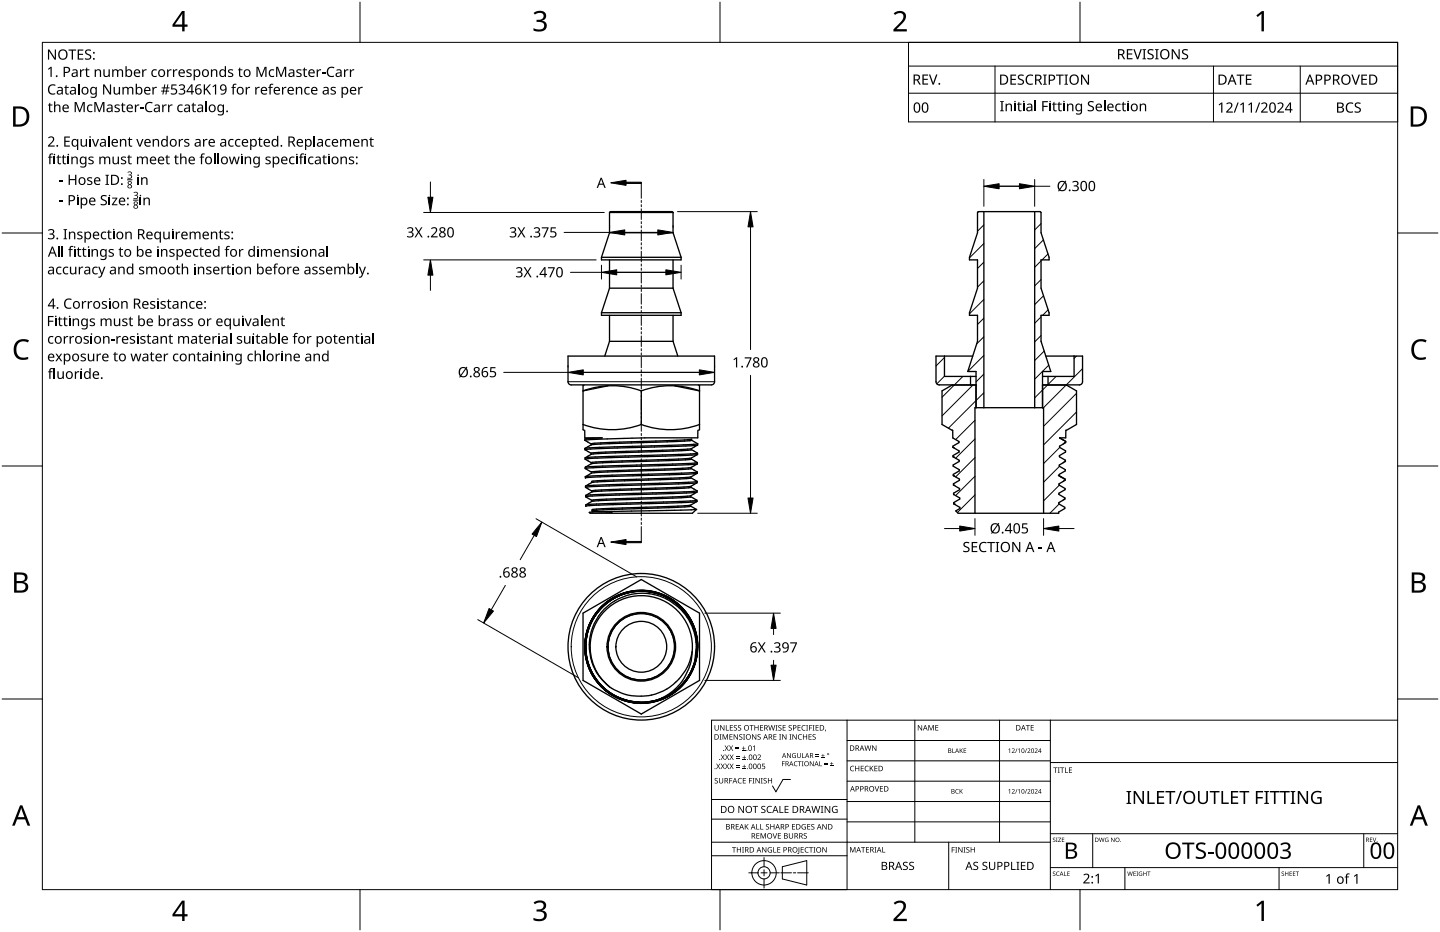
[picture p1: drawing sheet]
<svg xmlns="http://www.w3.org/2000/svg" width="432mm" height="279mm" viewBox="0 0 432 279" stroke-linecap="round" stroke-linejoin="round" font-family="sans-serif">
<g fill="none" stroke="#000" stroke-width=".4">
<path d="M180.4 77.1v.8h23.8v-.8M180.4 77.1h23.8M182.8 63.7l.2-.3h18.6l.2 .3M182.8 63.7v6.1M182.8 77.9v8.5M182.8 69.8l-2.4 7.3M182.8 63.7h19M182.8 69.8h19M201.8 63.7v6.1M201.8 77.9v8.5M201.8 69.8l2.4 7.3M295 63.4v58.8"/>
<path d="M310.3 63.4v58.8M180.4 93.8v.7h23.8v-.7M180.4 93.8h23.8M182.8 94.5v7.8M182.8 86.4l-2.4 7.4M182.8 86.4h19M201.8 94.5v7.8M201.8 86.4l2.4 7.4M170.3 106.8h44v7.6a.95 .95 0 0 1-1 1h-42a.95 .95 0 0 1-1-1zM175.2 115.4l-.4 .2v13.2l.4 .2M182.3 115.7l-7.5 1.5a25.2 25.2 0 0 1 17.5 0M182.8 102.3l-1.5 4.5"/>
<path d="M182.8 102.3h19M192.3 117.2v10.1M201.8 102.3l1.5 4.5M202.3 115.7l7.5 1.5a25.2 25.2 0 0 0-17.5 0M209.4 115.4l.4 .2v13.2l-.4 .2M283.2 106.8v6h9.5M291 112.8v2.6M291.7 106.8h-11v7.6a.95 .95 0 0 0 .9 1h11.1M292.7 115.4h-7.2l-3 1.8v10.1l3.2 1.7v2.3l1.8 1v.4l-1.8 1 .1 .4M312.6 115.4h7.2l3 1.8v10.1l-3.2 1.7v2.3h-1.9M313.6 106.8h11v7.6a.95 .95 0 0 1-.9 1h-11.1M314.3 112.8v2.6"/>
<path d="M322.1 106.8v6h-9.5M175.3 129l.1 2.3h5.2l-4.9 .2-.3 .1v.4l3.2-.3 14.8-.4h15.8l.1-2.3M175.4 134.4l3.3-.2 25.8-.8 4.7-.4a.67 .67 0 0 1-.9 .6l-28.4 .9-4.5 .3zM175.4 134.4h.1M175.5 137.7l1.8 1M177.3 136.2l-1.8 1.1M177.3 136.2h.1M177.3 138.7h.1M186.6 138.5l-9 .5-2.1 1.1M186.6 138.2l-9.3 .5M186.6 138.5l16.4-.5 4.3-.4 1.8 1.1M192.3 127.3a25.2 25.2 0 0 1-17.5 0"/>
<path d="M206.2 131.8l1.2 .2M207.4 132l-4.4 .3-20.8 .7a15.4 15.4 0 0 0-5.4 .6l-1.4 .8M207.4 132l1.8 1M207.4 131.6l-4.4 .4-22.4 .7-3.4 .4-1.8-1.1M209.1 139.1l-33.6 1.4M209.1 139.1l-1.9 1.1-1.1 .1-24.4 .9-4.4 .3-1.8-1M209.1 138.7l-33.6 1.4M209.1 138.7v.4M209.1 136.2a5.9 5.9 0 0 1-4.7 1.4l-17.8 .6M209.2 135.8l-1.9-1-3.4 .3-21.8 .8-4.8 .3M209.2 135.9l-5.1 .3-26.8 .8-1.8 .3v.3l2.9-.2 25.8-.8 5-.4M209.2 135.9v.3"/>
<path d="M209.2 133.4a5.9 5.9 0 0 1-4.8 1.4l-22.7 .7-4.4 .4-1.9-1.1M209.8 127.3a25.2 25.2 0 0 1-17.5 0M285.8 134.1l.3 .1M285.8 134.1l1.8 1.1v.3l-1.8 1.1v.3M285.8 136.9l1.8 1.1v.3l-1.8 1.1v.4l1.9 1v.4l-1.8 1v.4M285.8 136.9l.4 .1M292.7 122.2v-10.8h-2.5l2.9-9.1v-7.8h-2.4v-.7l2.4-7.4v-8.5h-2.4v-.8l2.4-7.3v-6.1l.3-.3h18.5l.3 .3v6.1l2.4 7.3v.8h-2.4v8.5l2.4 7.4v.7h-2.4v7.8l2.9 9.1h-2.5v10.8M317.8 131.3l1.8 1M317.8 131.3h.1M319.6 132.3v.4l-1.9 1.1v.3l1.8 1.1v.3l-1.8 1.1v.3l1.8 1.1v.3l-1.9 1.1v.4l1.8 1v.4l-1.8 1v.4l1.8 1v.4l-1.8 1v.4l1.8 1v.4l-1.9 1.1v.3l1.8 1.1v.3l-1.8 1.1v.3l1.8 1.1v.4l-1.9 1v.4h-30.1l-.7-.7 1.2-.7v-.4l-1.8-1.1M175.5 140.1v.4M175.5 142.9v.4"/>
<path d="M175.5 142.9h.1M175.6 145.7v.4M175.6 145.7l33.4-1.4v.4l-2 .2-26.4 .9-5 .3M175.6 143.3h-.1M175.6 146.1l1.8 1.1M175.6 151.4l.1 .4M175.7 151.7v.1M175.7 148.5l-.1 .4M176.7 153.6h.1M177.3 141.9l-1.8 1M177.4 141.8h.1M177.4 147.5l-1.8 1"/>
<path d="M177.5 153.2l6 .4M177.5 153.1v.1M207.1 151.7l1.8 1.1M207.1 151.7v.1M207.1 151.8l-3.3 .3-26.3 1M207.2 148.9l1.8 1.1M207.2 148.9l-4.4 .4-20.1 .7a17.4 17.4 0 0 0-5.7 .6l-1.3 .8M207.2 146.1h.1M207.2 146.1l1.8 1M207.2 140.5l-29.8 1.3M207.2 146.1l-29.8 1.4M207.2 140.5h.1"/>
<path d="M207.2 140.5l1.9 1M208.7 152.8l-1.1 1.1h-30.6l-.2-.2M208.7 152.7l-32 .9M208.8 152.7h-.1M208.9 150.4l-33.2 1.3M209 150.4a5.9 5.9 0 0 1-4.8 1.3l-22.4 .8-4.3 .3M209 150l-.1 .4M209 150l-33.4 1.4M209 147.5a5.8 5.8 0 0 1-4.8 1.4l-22.4 .7-4.3 .4-1.9-1.1M209 147.5l-33.4 1.4M209 147.2l-33.3 1.3M209 147.1v.1"/>
<path d="M209 147.1v.4M209 144.7a5.9 5.9 0 0 1-4.7 1.3l-22.5 .8-4.3 .4M209 144.3l-.6-.4a1.74 1.74 0 0 0-2.2-.4l-23.4 .8a18.7 18.7 0 0 0-5.9 .6l-1.3 .8M209.1 141.9l-33.5 1.4M209.1 141.9h.1M209.1 141.9v-.4l-4.8 .3-26 .8-2.8 .3M209.1 141.9l-1.9 1.1-1 .1-24.5 .9-4.3 .3M285.9 142.6l.4 .1M285.9 142.6l1.8 1v.4l-1.8 1v.4M285.9 145.4l1.8 1.1v.3l-1.8 1.1v.3M285.9 145.4l.4 .1M285.9 148.2l1.9 1.1v.3l-1.8 1.1v.3"/>
<path d="M285.9 148.2l.1 .1M286 151l.4 .1M286 148.3h.1M292.4 153.9v-31.7h20.5v31.7M317.4 142.5l1.6 1M193.4 177a16.9 16.9 0 0 0-17.1 22.7 16.9 16.9 0 0 0 27.7 6.2 16.9 16.9 0 0 0-5.7-27.8 16.9 16.9 0 0 0-20.9 7.9 16.9 16.9 0 0 0 5.2 21.7 16.6 16.6 0 0 0 12.2 2.8 16.8 16.8 0 0 0 10.9-26.7 16.8 16.8 0 0 0-28.7 2.9 16.8 16.8 0 0 0 16.1 24 16.8 16.8 0 0 0 14.6-23.9 16.8 16.8 0 0 0-27.7-4.2 16.8 16.8 0 0 0 6.7 27.1 16.8 16.8 0 0 0 22.4-15.7 16.8 16.8 0 0 0-22.3-15.9 16.8 16.8 0 0 0-7.4 26.4 16.7 16.7 0 0 0 27.9-3.1 16.7 16.7 0 0 0-14.3-24.2 16.7 16.7 0 0 0-16.1 23.1 16.6 16.6 0 0 0 15.2 10.3M174.8 183.8l17.5-10.1 17.5 10.1v20.2l-17.5 10.1-17.5-10.1zM207.6 195.4a15.9 15.9 0 0 1-24.8 10.5M207.6 195.4a15.3 15.3 0 0 0-21.3-15.6 15.3 15.3 0 0 0-3.5 26.1M207.6 195.4a15.9 15.9 0 0 1-10.2 14.3M208.1 199.5a16.8 16.8 0 0 1-27.2 6.6 16.8 16.8 0 0 1 4.7-27.6 16.8 16.8 0 0 1 23.5 15.3l-.4 3.6-.8 2.6M208.6 197.8a16.7 16.7 0 0 0-19.3-20.4 16.7 16.7 0 0 0-10.6 25.9 16.7 16.7 0 0 0 28-1 16.7 16.7 0 0 0-11.3-24.8 16.7 16.7 0 0 0-19.5 19.2 16.7 16.7 0 0 0 24.7 11.6 16.6 16.6 0 0 0 6.8-7.5"/>
<path d="M208.6 197.8a16.7 16.7 0 0 0-19.3-20.5 16.7 16.7 0 0 0-10.6 26.1 16.7 16.7 0 0 0 28.1-1.1l1-2.2M208.7 192.5a16 16 0 0 0-17.4-14.6 16 16 0 0 0-14.5 17.6 15.1 15.1 0 0 0 6 10.4M208.7 192.5h.1M208.7 192.5l.1 1.3-.4 4.2-1 2.8M208.9 192.5a16.7 16.7 0 0 0-17.8-15.3 16.7 16.7 0 0 0-15.5 17.6 16.7 16.7 0 0 0 17.4 15.8M209.1 194.5a16.9 16.9 0 0 1-1.1 5.5M209.1 194.5a16.8 16.8 0 0 0-22-16.7 16.8 16.8 0 0 0-8 26.5 16.8 16.8 0 0 0 27.6-1.7l1.2-2.6M209.3 193.9a17 17 0 0 0-20-16.7 17 17 0 0 0-12.9 22.5 17 17 0 0 0 24.4 8.9M181.8 207.2a16.9 16.9 0 0 1-1.2-25.5 16.9 16.9 0 0 0 4.6 27.6 16.9 16.9 0 0 0 23.9-14.5 16.9 16.9 0 0 0-22.3-16.9 17.2 17.2 0 0 0-11.4 17 16.9 16.9 0 0 0 12.2 15.2M203.8 205.9a16.7 16.7 0 0 0-4.4-27.1 16.7 16.7 0 0 0-23.7 14 16.7 16.7 0 0 0 21.7 16.9M207.4 200.8a16.6 16.6 0 0 1-10 8.9M208 200a16.9 16.9 0 0 1-27.8 5.4 16.9 16.9 0 0 1 6.5-27.5 16.9 16.9 0 0 1 22.4 17.4 16.9 16.9 0 0 1-21.5 14.8"/>
<circle cx="192.3" cy="193.9" r="22"/>
<circle cx="192.3" cy="193.9" r="7.6"/>
<circle cx="192.3" cy="193.9" r="10"/>
<circle cx="192.3" cy="193.9" r="10.3"/>
</g>
<g fill="none" stroke="#000" stroke-width=".3">
<path d="M170.3 114.4h44"/>
<circle cx="192.3" cy="193.9" r="21"/>
</g>
<g fill="none" stroke="#000" stroke-width=".3">
<path d="M293.4 63.4l-.3 .3M295 67.4l-1.9 1.9M295 73l-4.3 4.3M295 78.6l-1.9 1.9M312.2 67l-1.9 1.9M312.2 78.2l-1.9 1.9M312.9 71.9l-2.6 2.6M314.3 76.1l-1.8 1.8M295 84.2l-1.9 1.9M295 89.8l-4.3 4.3M295 95.4l-1.9 1.9M312.2 83.8l-1.9 1.9"/>
<path d="M312.2 95l-1.9 1.9M312.9 88.7l-2.6 2.6M314.3 92.9l-1.7 1.6M283.2 107.2l-2.5 2.5M283.2 112.8l-2.3 2.3M288.7 112.8l-6.2 6.3M291.7 115.4l-9.2 9.3M295 101l-2.1 2.1M295 106.6l-4.8 4.8M295 112.1l-2.3 2.4M295 117.7l-10.6 10.7M312.2 100.6l-1.9 1.9"/>
<path d="M313.1 105.2l-2.8 2.9M314.1 115.4l-3.8 3.9M314.5 109.5l-4.2 4.2M316.7 112.8l-2.4 2.5M322.8 106.8l-.7 .7M322.8 117.9l-9.9 9.9M324.6 110.5l-11.7 11.7M292.4 126l-5.8 5.8M292.4 131.6l-5.8 5.8M292.4 137.2l-5.8 5.8M317.7 139.8l-4.8 4.8M317.8 134.1l-4.9 4.9"/>
<path d="M319.5 138l-.8 .8M319.6 132.3l-.9 .9M322.8 123.5l-9.9 9.9M292.4 142.8l-5.8 5.8M292.4 148.4l-5.3 5.2M317.6 151.1l-2.8 2.8M317.6 145.4l-4.7 4.8M319.3 149.4l-.6 .6M319.4 143.7l-.7 .7"/>
</g>
<path d="M12.7 12.7h406.4v254h-406.4z" fill="none" stroke="#000" stroke-width=".3"/>
<path d="M107.9 .6v12.1M215.9 .6v12.1M323.8 .6v12.1M.6 69.9h12.1M419.1 69.9h12.1M.6 139.7h12.1M419.1 139.7h12.1M.6 209.6h12.1M419.1 209.6h12.1M107.9 266.7v12.1M215.9 266.7v12.1M323.8 266.7v12.1" fill="none" stroke="#000" stroke-width=".3"/>
<g fill="#000">
<path d="M160 3.9a2.36 2.36 0 0 1 3.7 .5 1.49 1.49 0 0 1-1.2 1.8 1.62 1.62 0 0 1 1.5 1.8 1.62 1.62 0 0 1-1.8 1.4l-2.2-.3v-.7a2.16 2.16 0 0 0 3.2-.5 1.23 1.23 0 0 0-1.7-1.3h-.6v-.7a1.55 1.55 0 0 0 2.1-1.1 1.51 1.51 0 0 0-2.6-.4zM268 4a2.07 2.07 0 0 1 2.1-.8 2.07 2.07 0 0 1 1.6 1.7 4 4 0 0 1-1.6 2.6l-1.2 1.2h3v.7h-4v-.6l1.6-1.6a2.6 2.6 0 0 0 1.2-2.9 1.64 1.64 0 0 0-2.3 .2zM376.7 4.6l1.7-1.3h.6v6.1h-.7v-5.3l-1.2 1zM4.9 102.5a3.4 3.4 0 0 1 3.8-.5l-.3 .7a2.3 2.3 0 0 0-2.7 .1 2.3 2.3 0 0 0-.8 2.5 2.15 2.15 0 0 0 3.2 1.8l.4-.1v.7a3 3 0 0 1-3.5-.4 3 3 0 0 1-.8-3.4zM424 102.5a3.4 3.4 0 0 1 3.8-.5l-.3 .7a2.3 2.3 0 0 0-2.7 .1 2.3 2.3 0 0 0-.8 2.5 2.15 2.15 0 0 0 3.2 1.8l.4-.1v.7a3 3 0 0 1-3.5-.4 3 3 0 0 1-.8-3.4zM160 270.6a2.36 2.36 0 0 1 3.7 .5 1.49 1.49 0 0 1-1.2 1.8 1.62 1.62 0 0 1 1.5 1.8 1.62 1.62 0 0 1-1.8 1.4l-2.2-.3v-.7a2.16 2.16 0 0 0 3.2-.5 1.23 1.23 0 0 0-1.7-1.3h-.6v-.7a1.55 1.55 0 0 0 2.1-1.1 1.51 1.51 0 0 0-2.6-.4zM268 270.7a2.07 2.07 0 0 1 2.1-.8 2.07 2.07 0 0 1 1.6 1.7 4 4 0 0 1-1.6 2.6l-1.2 1.2h3v.7h-4v-.6l1.6-1.6a2.6 2.6 0 0 0 1.2-2.9 1.64 1.64 0 0 0-2.3 .2zM376.7 271.3l1.7-1.3h.6v6.1h-.7v-5.3l-1.2 1z"/>
<path d="M54.6 3.3h.8v4.1h.8v.6h-.8v1.4h-.8v-1.4h-2.9v-.6zM54.6 4.1l-2.2 3.3h2.2z"/>
<path d="M3.9 31.9h1.9a3 3 0 0 1 3 3.1 3 3 0 0 1-3.2 3h-1.7zM4.7 32.6v4.7h.8a2.39 2.39 0 0 0 2.5-2.1 2.39 2.39 0 0 0-2-2.6z"/>
<path d="M423 31.9h1.9a3 3 0 0 1 3 3.1 3 3 0 0 1-3.2 3h-1.7zM423.8 32.6v4.7h.8a2.39 2.39 0 0 0 2.5-2.1 2.39 2.39 0 0 0-2-2.6z"/>
<path d="M4.2 171.6h1.8a1.71 1.71 0 0 1 2.2 1.8 1.39 1.39 0 0 1-1.1 1.1 1.64 1.64 0 0 1 1.3 2 1.64 1.64 0 0 1-2 1.2h-2.2zM5 174.8v2.2h1.2a1.15 1.15 0 0 0 1.5-1.1 1.15 1.15 0 0 0-1.5-1.1zM5 172.3v1.9h1.1a1.04 1.04 0 0 0 1.4-1.1 1.04 1.04 0 0 0-1.5-.8z"/>
<path d="M423.3 171.6h1.8a1.71 1.71 0 0 1 2.2 1.8 1.39 1.39 0 0 1-1.1 1.1 1.64 1.64 0 0 1 1.3 2 1.64 1.64 0 0 1-2 1.2h-2.2zM424.1 174.8v2.2h1.2a1.15 1.15 0 0 0 1.5-1.1 1.15 1.15 0 0 0-1.5-1.1zM424.1 172.3v1.9h1.1a1.04 1.04 0 0 0 1.4-1.1 1.04 1.04 0 0 0-1.5-.8z"/>
<path d="M6 241.4h.7l2.4 6.1h-.8l-.8-1.9h-2.4l-.7 1.9h-.8zM6.3 242.2l-.9 2.8h1.9z"/>
<path d="M425.1 241.4h.7l2.4 6.1h-.8l-.8-1.9h-2.4l-.7 1.9h-.8zM425.4 242.2l-.9 2.8h1.9z"/>
<path d="M54.6 270h.8v4.1h.8v.6h-.8v1.4h-.8v-1.4h-2.9v-.6zM54.6 270.8l-2.2 3.3h2.2z"/>
</g>
<g fill="none" stroke="#000" stroke-width=".3">
<path d="M254 215.9v50.8h-40.6v-50.8h205.7M274.3 215.9v36.6M299.7 215.9v36.6M315 215.9v50.8M213.4 239.7h40.6M237 233.7h-2.2l-2.1 3.7-1.1-1.8M254 222h61M254 228.1h61M254 234.2h61M315 228.6h104.1M213.4 256.5h40.6M213.4 252.5h101.6"/>
<path d="M213.4 245.6h40.6M229.1 257.1v2.7M234.6 259.8l7.3-1.8v7.3l-7.3-1.8zM254 240.3h61M254 246.4h61M284.5 252.5v14.2M315 249.9h104.1M327.7 249.9v10.2M408.9 249.9v10.2M224.5 261.7h2.8M228.2 261.7h1.8M229.1 260.7v1.9"/>
<path d="M229.1 263.5v2.7M230.9 261.7h2.8M234.1 261.7h3.2M237.9 261.7h.7M239.2 261.7h3.2M315 260.1h104.1M337.3 260.1v6.6M383.5 260.1v6.6"/>
<circle cx="229.1" cy="261.7" r="1.83"/>
<circle cx="229.1" cy="261.7" r="3.7"/>
</g>
<g fill="#000">
<path d="M214.3 217.4h.2v1a.42 .42 0 0 0 .4 .5 .42 .42 0 0 0 .4-.5v-1h.2v1a.62 .62 0 0 1-.6 .6 .62 .62 0 0 1-.6-.6zM215.9 217.4h.3l.8 1.3v-1.3h.2v1.6h-.2l-.9-1.3v1.3h-.2zM217.7 217.4h.2v1.4h.7v.2h-.9zM218.9 217.4h.9v.2h-.7v.5h.6v.1h-.6v.6h.7v.2h-.9zM220.1 217.5l.6-.1 .3 .1-.1 .1a.38 .38 0 0 0-.5-.1 .38 .38 0 0 0-.1 .5 .38 .38 0 0 0 .4 .2 .53 .53 0 0 1 .2 .8 .53 .53 0 0 1-.8 0v-.2a.41 .41 0 0 0 .6 .1 .41 .41 0 0 0 .1-.6 .41 .41 0 0 0-.5-.1zM221.4 217.5l.5-.1 .3 .1v.1a.38 .38 0 0 0-.5-.1 .38 .38 0 0 0-.2 .5 .38 .38 0 0 0 .5 .2 .53 .53 0 0 1 .1 .8 .53 .53 0 0 1-.8 0l.1-.2a.41 .41 0 0 0 .5 .1 .41 .41 0 0 0 .1-.6 .41 .41 0 0 0-.5-.1zM224.8 217.4h1.2v.2h-.5v1.4h-.2v-1.4h-.5zM226.2 217.4h.2v.7h.9v-.7h.2v1.6h-.2v-.7h-.9v.7h-.2zM227.9 217.4h.9v.2h-.7v.5h.7v.1h-.7v.6h.7v.2h-.9zM230.4 217.4h.2l.3 1.4 .4-1.4h.2l.4 1.4 .3-1.4h.2l-.4 1.6h-.2l-.4-1.4-.4 1.4h-.2zM232.6 217.4h.5l-.2 .2v1.2l.2 .2h-.5l.1-.2v-1.2zM233.4 217.5l.6-.1 .3 .1v.1a.38 .38 0 0 0-.5-.1 .38 .38 0 0 0-.2 .5 .38 .38 0 0 0 .5 .2 .53 .53 0 0 1 .1 .8 .53 .53 0 0 1-.8 0l.1-.2a.41 .41 0 0 0 .5 .1 .41 .41 0 0 0 .1-.6 .41 .41 0 0 0-.5-.1z"/>
<path d="M234.7 217.4h.9v.2h-.7v.5h.7v.1h-.7v.6h.7v.2h-.9zM236.5 217.5l.6-.1 .3 .1v.1a.38 .38 0 0 0-.5-.1 .38 .38 0 0 0-.2 .5 .38 .38 0 0 0 .5 .2 .53 .53 0 0 1 .1 .8 .53 .53 0 0 1-.8 0l.1-.2a.41 .41 0 0 0 .5 .1 .41 .41 0 0 0 .1-.6 .41 .41 0 0 0-.5-.1zM239.2 217.4h.9v.2h-.7v.5h.6v.1h-.6v.6h.7v.2h-.9zM240.5 217.6l.6-.2 .5 .1-.1 .1a.65 .65 0 0 0-1 .6 .65 .65 0 0 0 1 .6 .77 .77 0 0 1-1.1-.1 .77 .77 0 0 1 .1-1.1zM241.7 217.4h.6l-.2 .2v1.2l.2 .2h-.6l.2-.2v-1.2zM242.6 217.4h.9v.2h-.7v.5h.7v.2h-.7v.7h-.2zM243.7 217.4h.6l-.2 .2v1.2l.2 .2h-.6l.2-.2v-1.2zM244.6 217.4h.9v.2h-.7v.5h.6v.1h-.6v.6h.7v.2h-.9zM247.5 218.7l.2 .1-.3 .5zM275.2 217.4h.3l.8 1.3v-1.3h.2v1.6h-.2l-.9-1.4v1.4h-.2zM278.4 217.4h.3l.5 1.3 .5-1.3h.3v1.6h-.2v-1.4l-.7 1.4-.5-1.4v1.4h-.2zM280.5 217.4h.9v.1h-.7v.6h.6v.1h-.6v.6h.7v.2h-.9z"/>
<path d="M307.6 217.4h1.2v.1h-.5v1.5h-.2v-1.5h-.5zM309.1 217.4h.9v.1h-.7v.6h.6v.1h-.6v.6h.7v.2h-.9zM214.4 233.4l.5-.2 .3 .1v.2a.38 .38 0 0 0-.5-.2 .38 .38 0 0 0-.2 .5 .38 .38 0 0 0 .5 .2 .53 .53 0 0 1 .2 .8 .53 .53 0 0 1-.8 0v-.2a.41 .41 0 0 0 .5 .1 .41 .41 0 0 0 .1-.5 .41 .41 0 0 0-.5-.2zM214.8 228.9h.2l.4 .7 .4-.7h.2l-.5 .8 .5 .9h-.2l-.4-.7-.5 .7h-.2l.6-.9zM215.8 220.1h.6l-.2 .2v1.3l.2 .1h-.6l.2-.1v-1.3zM215.6 233.2h.2v1.1a.42 .42 0 0 0 .4 .4 .42 .42 0 0 0 .4-.4v-1.1h.2v1.1a.62 .62 0 0 1-.6 .6 .62 .62 0 0 1-.6-.6zM216.1 228.9h.2l.4 .7 .4-.7h.2l-.5 .8 .6 .9h-.3l-.4-.7-.4 .7h-.3l.6-.9zM216.1 226.2h.2l.4 .6 .4-.6h.2l-.5 .8 .6 .8h-.3l-.4-.7-.4 .7h-.2l.5-.8zM216.7 220.1h.3l.5 1.3 .5-1.3h.3v1.6h-.2v-1.4l-.7 1.4-.5-1.4v1.4h-.2zM217.3 223.5h.2l.4 .6 .4-.6h.2l-.5 .8 .5 .8h-.2l-.4-.7-.4 .7h-.3l.6-.8zM217.4 228.9h.2l.4 .7 .4-.7h.2l-.5 .8 .6 .9h-.2l-.5-.7-.4 .7h-.2l.5-.9zM217.4 226.2h.3l.3 .6 .4-.6h.3l-.5 .8 .5 .8h-.2l-.5-.7-.4 .7h-.2l.5-.8z"/>
<path d="M218.7 233.2h.9v.2h-.7v.6h.6v.2h-.6v.7h-.2zM218.7 220.1h.9v.2h-.7v.5h.7v.2h-.7v.6h.7v.1h-.9zM218.6 223.5h.2l.4 .6 .4-.6h.2l-.5 .8 .6 .8h-.3l-.4-.7-.4 .7h-.2l.5-.8zM218.7 228.9h.3l.4 .7 .4-.7h.2l-.5 .8 .5 .9h-.2l-.4-.7-.5 .7h-.2l.5-.9zM218.8 226.2h.2l.4 .6 .4-.6h.2l-.5 .8 .5 .8h-.2l-.4-.7-.5 .7h-.2l.6-.8zM220.6 224.5h1v.1h-1zM220.6 224h1v.2h-1zM220.7 229.9h1.1v.2h-1.1zM220.7 229.5h1.1v.1h-1.1zM220.8 227.2h1v.1h-1zM220.8 226.7h1v.2h-1zM220 220.1h.2l.9 1.4v-1.4h.2v1.6h-.3l-.8-1.3v1.3h-.2z"/>
<path d="M221.4 233.4l.6-.2 .5 .1-.1 .2a.65 .65 0 0 0-1 .6 .65 .65 0 0 0 1 .5 .77 .77 0 0 1-1.1-.1 .77 .77 0 0 1 .1-1.1zM222.5 224.9h1v.2h-1zM222.6 230.4h1.1v.2h-1.1zM222.6 227.7h1.1v.1h-1.1zM221.7 220.3l.6-.2 .3 .1-.1 .2a.38 .38 0 0 0-.5-.2 .38 .38 0 0 0-.1 .5 .38 .38 0 0 0 .5 .2 .53 .53 0 0 1 .1 .8 .53 .53 0 0 1-.8 0v-.2a.41 .41 0 0 0 .6 .1 .41 .41 0 0 0 .1-.5 .41 .41 0 0 0-.5-.2zM222.9 223.7h.2v.5h.4v.2h-.4v.4h-.2v-.4h-.4v-.2h.4zM223.1 229.2h.1v.5h.5v.1h-.5v.5h-.1v-.5h-.5v-.1h.5zM223.1 226.5h.1v.4h.5v.2h-.5v.5h-.1v-.5h-.5v-.2h.5zM222.8 220.1h.6l-.2 .2v1.3l.2 .1h-.6l.2-.1v-1.3zM222.7 233.2h.9v.2h-.7v.5h.7v.2h-.7v.6h.7v.2h-.9zM224.6 233.2h.9v.2h-.7v.6h.7v.2h-.7v.7h-.2zM225.6 233.2h.6l-.2 .2v1.3l.2 .2h-.6l.2-.2v-1.3z"/>
<path d="M225.8 223.8l.6-.3v1.6h-.2v-1.4l-.3 .3zM225.5 220.1h.2l.9 1.4v-1.4h.2v1.6h-.3l-.8-1.3v1.3h-.2zM226.5 233.2h.3l.8 1.4v-1.4h.2v1.7h-.2l-.9-1.4v1.4h-.2zM227.2 220.3l.6-.2 .3 .1-.1 .2a.38 .38 0 0 0-.5-.2 .38 .38 0 0 0-.1 .5 .38 .38 0 0 0 .5 .2 .53 .53 0 0 1 .1 .8 .53 .53 0 0 1-.8 0v-.2a.41 .41 0 0 0 .6 .1 .41 .41 0 0 0 .1-.5 .41 .41 0 0 0-.5-.2zM227.1 226.4a.58 .58 0 0 1 1 0 .58 .58 0 0 1-.4 .9l-.3 .4h.8v.1h-1.1l.4-.6a.43 .43 0 0 0 .5-.5 .43 .43 0 0 0-.6-.3zM228.1 233.2h.6l-.2 .2v1.3l.2 .2h-.6l.2-.2v-1.3zM228.5 228.9h.8v.2h-.6v.5a.54 .54 0 0 1 .7 .2 .54 .54 0 0 1-.2 .7 .54 .54 0 0 1-.8-.2 .43 .43 0 0 0 .6 .2 .43 .43 0 0 0 .2-.6 .43 .43 0 0 0-.6-.1zM229 233.4l.6-.2 .3 .1-.1 .2a.38 .38 0 0 0-.5-.2 .38 .38 0 0 0-.1 .5 .38 .38 0 0 0 .5 .2 .53 .53 0 0 1 .1 .8 .53 .53 0 0 1-.8 0v-.2a.41 .41 0 0 0 .6 .1 .41 .41 0 0 0 .1-.5 .41 .41 0 0 0-.5-.2zM230.3 233.2h.2v.7h.8v-.7h.2v1.7h-.2v-.8h-.8v.8h-.2zM231.9 220.1h.9v.2h-.7v.5h.7v.2h-.7v.6h.7v.1h-.9zM233.6 220.1h.6l-.2 .2v1.3l.2 .1h-.6l.2-.1v-1.3zM234.5 228.2h.8v.2h-.6v.5h.6v.2h-.6v.6h-.2z"/>
<path d="M234.5 220.1h.3l.8 1.4v-1.4h.2v1.6h-.2l-.9-1.3v1.3h-.2zM236 225.8h.2l.8 1.2v-1.2h.1v1.4h-.2l-.8-1.2 .1 1.2h-.2zM236.7 220.1h.6l-.2 .2v1.3l.2 .1h-.6l.2-.1v-1.3zM237.7 226l.5-.2h.5l-.2 .2a.6 .6 0 0 0-.8 .5 .6 .6 0 0 0 .8 .6v-.5l-.3-.1h.5v.7a.8 .8 0 0 1-1.1-.2 .8 .8 0 0 1 .1-1zM238.2 228.4l.6-.2 .4 .1-.1 .1a.58 .58 0 0 0-.9 .6 .58 .58 0 0 0 .9 .5 .69 .69 0 0 1-1-.1 .69 .69 0 0 1 .1-1zM237.6 220.1h.3l.8 1.4v-1.4h.2v1.6h-.2l-.9-1.3v1.3h-.2zM239.2 228.2h1.1v.2h-.4v1.3h-.2v-1.3h-.5zM239.5 220.3l.5-.2 .5 .1-.1 .2a.65 .65 0 0 0-.9 .6 .65 .65 0 0 0 .9 .5 .77 .77 0 0 1-1.1-.1 .77 .77 0 0 1 .2-1.1zM239 225.8h.2v.9a.38 .38 0 0 0 .4 .4 .38 .38 0 0 0 .3-.4v-.9h.2v.9a.56 .56 0 0 1-.5 .5 .56 .56 0 0 1-.6-.5zM240.5 225.8h.2v1.3h.6v.1h-.8zM240.4 228.2h.6l-.2 .2v1.1l.2 .2h-.6l.2-.2v-1.1zM240.8 220.1h.2v.7h.8v-.7h.2v1.6h-.2v-.7h-.8v.7h-.2z"/>
<path d="M242.5 220.1h.9v.2h-.7v.5h.6v.2h-.6v.6h.7v.1h-.9zM242.8 228.2h.3l.7 1.2v-1.2h.2v1.5h-.2l-.8-1.2v1.2h-.2zM244.6 226.6l.9 .2zM244.6 226.2l.9 .2zM243.7 220.3l.6-.2 .3 .1-.1 .2a.38 .38 0 0 0-.5-.2 .38 .38 0 0 0-.1 .5 .38 .38 0 0 0 .5 .2 .53 .53 0 0 1 .1 .8 .53 .53 0 0 1-.8 0v-.2a.41 .41 0 0 0 .6 .1 .41 .41 0 0 0 .1-.5 .41 .41 0 0 0-.5-.2zM245.7 228.2h.2v1.3h.6v.2h-.8zM246.3 227.1l1 .1zM246.7 226l.1 .4h.5l-.5 .2v.4l-.1-.4h-.4l.4-.2zM247.2 229.1l.9 .1zM247.2 228.7l.9 .1zM248.9 229.5l1 .2zM249.3 228.5l.1 .4h.5l-.5 .1v.5l-.1-.5h-.4l.4-.1z"/>
<path d="M255.1 229.8l.6-.2 .4 .1-.1 .1a.65 .65 0 0 0-.9 .6 .65 .65 0 0 0 1 .6 .77 .77 0 0 1-1.1-.1 .77 .77 0 0 1 .1-1.1zM256.4 229.6h.2v.7h.9v-.7h.2v1.6h-.2v-.8h-.9v.8h-.2zM258.1 229.6h.9v.2h-.7v.5h.7v.1h-.7v.6h.7v.2h-.9zM259.5 229.8l.6-.2 .4 .1-.1 .1a.65 .65 0 0 0-.9 .6 .65 .65 0 0 0 .9 .6 .77 .77 0 0 1-1.1-.1 .77 .77 0 0 1 .2-1.1zM259.2 223.5h.2l.4 1.3 .3-1.3h.2l.4 1.3 .4-1.3h.2l-.5 1.6h-.2l-.4-1.4-.3 1.4h-.3zM260.8 229.6h.2v.8l.7-.8h.3l-.7 .7 .7 .9h-.3l-.5-.8-.2 .8h-.2zM262.3 235.7h.2l.4 1.4 .5-1.4h.2l-.5 1.6h-.3zM261.5 223.5h.3l.8 1.3v-1.3h.2v1.6h-.2l-.9-1.4v1.4h-.2zM262.2 229.6h.9v.2h-.7v.5h.7v.1h-.7v.6h.7v.2h-.9zM263.9 235.7h.9v.2h-.7v.5h.6v.1h-.6v.6h.7v.2h-.9zM285.6 224.4h.1v1.2l.6 .1h-.7zM286.6 236.7l.5-.2 .4 .1-.1 .2a.55 .55 0 0 0-.8 .5 .55 .55 0 0 0 .9 .4 .64 .64 0 0 1-1-.1 .64 .64 0 0 1 .1-.9z"/>
<path d="M287.7 236.6h.2v.6l.8-.6-.5 .5 .5 .8-.6-.6-.2 .6h-.2zM287.8 224.4h.2v.6l.8-.6-.6 .6 .6 .7-.7-.6-.1 .6h-.2zM289 224.4h.7l-.6 .1v.4h.6l-.6 .2v.5l.6 .1h-.7zM302.4 224.7l.5-.3v1.3h-.2v-1.2zM302.4 236.8l.5-.2v1.3h-.2v-1.2zM303.4 224.5a.49 .49 0 0 1 .8 .1 .49 .49 0 0 1-.3 .7l-.3 .3 .7 .1h-.9l.4-.5a.37 .37 0 0 0 .3-.5 .37 .37 0 0 0-.6-.1zM303.4 236.7a.49 .49 0 0 1 .8 0 .49 .49 0 0 1-.3 .8l-.3 .3 .7 .1h-.9l.4-.5a.37 .37 0 0 0 .3-.5 .37 .37 0 0 0-.6-.1zM304.9 224.4h.2l-.7 1.3zM304.9 236.6h.2l-.7 1.3zM305.3 224.7l.5-.3v1.3h-.2v-1.2zM305.3 236.8l.5-.2v1.3h-.2v-1.2zM307.8 224.4h.2l-.7 1.3z"/>
<path d="M307.8 236.6h.2l-.7 1.3zM308.1 224.5a.49 .49 0 0 1 .8 .1 .49 .49 0 0 1-.3 .7l-.3 .3 .7 .1h-.9l.3-.5a.37 .37 0 0 0 .4-.5 .37 .37 0 0 0-.6-.1zM308.1 236.7a.49 .49 0 0 1 .8 0 .49 .49 0 0 1-.3 .8l-.3 .3 .7 .1h-.9l.3-.5a.37 .37 0 0 0 .4-.5 .37 .37 0 0 0-.6-.1zM310.3 224.5a.49 .49 0 0 1 .8 .1 .49 .49 0 0 1-.3 .7l-.3 .3 .7 .1h-.9l.3-.5a.37 .37 0 0 0 .4-.5 .37 .37 0 0 0-.6-.1zM310.3 236.7a.49 .49 0 0 1 .8 0 .49 .49 0 0 1-.3 .8l-.3 .3 .7 .1h-.9l.3-.5a.37 .37 0 0 0 .4-.5 .37 .37 0 0 0-.6-.1zM315.9 230.1h1.2v.1h-.5v1.5h-.2v-1.5h-.5zM317.2 230.1h.6l-.2 .1v1.3l.2 .2h-.6l.2-.2v-1.3zM317.9 230.1h1.2v.1h-.5v1.5h-.2v-1.5h-.5zM319.4 230.1h.2v1.4h.7v.2h-.9zM320.5 230.1h.9v.1h-.7v.6h.7v.1h-.7v.6h.7v.2h-.9zM354 237.1h.4l-1.4 3.9h-.5zM359.2 237.1h.5v2.5a1.01 1.01 0 0 0 1 1 1.01 1.01 0 0 0 1-1v-2.5h.5v2.5a1.5 1.5 0 0 1-1.5 1.5 1.5 1.5 0 0 1-1.5-1.5z"/>
<path d="M393.6 237.6a2.49 2.49 0 0 1 2.7-.3l-.2 .4a1.6 1.6 0 0 0-2.5 1.2 1.6 1.6 0 0 0 2.2 1.6v-1.1h-.8v-.4h1.3v1.9a2.12 2.12 0 0 1-3.1-1.2l-.1-.2a2.22 2.22 0 0 1 .5-1.9zM219.5 254h1.2v.1h-.5v1.5h-.2v-1.5h-.5zM220.6 247.1h.9v.1h-.7v.5h.7v.2h-.7v.6h.7v.2h-.9zM221 254h.2v.6h.8v-.6h.2v1.6h-.2v-.8h-.8v.8h-.2zM221.4 241.6h.3l1.1 1.8v-1.8h.3v2.1h-.3l-1.1-1.7v1.7h-.3zM222.5 254h.6l-.2 .1v1.3l.2 .2h-.6l.2-.2v-1.3zM223.3 247.1h.2v.8l.8-.8h.2l-.6 .7 .6 .9h-.2l-.6-.8-.2 .8h-.2zM225.7 241.6h1.6v.2h-.7v1.9h-.2v-1.9h-.7zM226.8 247.1h.2v1.4h.7v.2h-.9zM226.8 249.8h.9v.2h-.7v.5h.7v.1h-.7v.6h.7v.2h-.9zM228 247.1h.2v1.4h.7v.2h-.9zM228.1 249.8h.3l.5 1.3 .5-1.3h.3v1.6h-.2v-1.4l-.7 1.4-.6-1.4 .1 1.4h-.2z"/>
<path d="M228.4 241.8l.4-.2 .7 .1-.2 .2a.44 .44 0 0 0-.8 .1 .44 .44 0 0 0 .6 .6 .66 .66 0 0 1 .4 .9 .66 .66 0 0 1-1 .2l-.3-.1v-.2l.3 .1a.47 .47 0 0 0 .8-.3 .47 .47 0 0 0-.6-.5l-.4-.4zM228.5 254h.3l.8 1.3v-1.3h.2v1.6h-.2l-.9-1.4v1.4h-.2zM229.7 247.2l.6-.2 .3 .1v.2a.38 .38 0 0 0-.5-.1 .38 .38 0 0 0-.2 .4 .38 .38 0 0 0 .5 .2 .53 .53 0 0 1 .1 .8 .53 .53 0 0 1-.8 .1v-.2a.41 .41 0 0 0 .6 0 .41 .41 0 0 0 .1-.5 .41 .41 0 0 0-.5-.2zM230.1 241.9l.8-.3 .6 .1-.1 .2a.84 .84 0 0 0-1.3 .8 .84 .84 0 0 0 1.3 .7v.3a1.1 1.1 0 0 1-1.4-.4 1.1 1.1 0 0 1 .1-1.4zM230.4 254.2l.7-.3 .4 .1-.1 .2a.67 .67 0 0 0-1 .5 .67 .67 0 0 0 .9 .7v-.5h-.4v-.2h.6v.8a.88 .88 0 0 1-1.2-.2 .88 .88 0 0 1 .1-1.1zM231.7 249.8h.2l.5 1.4 .4-1.4h.2l-.5 1.6h-.2zM231.9 254h.2v1.4h.7v.2h-.9zM231 247.1h.2v.6h.8v-.6h.2v1.6h-.2v-.8h-.8v.8h-.2zM233.7 241.6h.3v1.9h.9v.2h-1.2zM233.1 254h.9v.1h-.7v.5h.6v.2h-.6v.6h.7v.2h-.9zM233.3 249.8h.9v.2h-.7v.5h.6v.1h-.6v.6h.7v.2h-.9zM235.3 241.6h1.2v.2h-1v.7h.9v.2h-.9v.8h1v.2h-1.2z"/>
<path d="M236.6 249.8h.2v1a.42 .42 0 0 0 .4 .4 .42 .42 0 0 0 .4-.4v-1h.2v1a.62 .62 0 0 1-.6 .6 .62 .62 0 0 1-.6-.6zM237.5 247.1h.9v.1h-.7v.5h.7v.2h-.7v.6h.7v.2h-.9zM239.5 254h.2v1.7l-.5 .3-.1-.2 .4-.2zM240.1 254h.9v.1h-.7v.5h.7v.2h-.7v.6h.7v.2h-.9zM240.5 247.3l.8-.3 .3 .1v.2a.67 .67 0 0 0-1.1 .5 .67 .67 0 0 0 1 .7v-.5h-.4v-.2h.6v.8a.88 .88 0 0 1-1.2-.2 .88 .88 0 0 1 0-1.1zM241.1 249.9l.5-.1h.3v.2a.38 .38 0 0 0-.5-.1 .38 .38 0 0 0-.2 .5 .38 .38 0 0 0 .5 .2 .53 .53 0 0 1 .2 .8 .53 .53 0 0 1-.9 0l.1-.2a.41 .41 0 0 0 .5 .1 .41 .41 0 0 0 .1-.6 .41 .41 0 0 0-.5-.1zM241.5 254.2l.6-.3 .4 .1-.1 .2a.65 .65 0 0 0-.9 .6 .65 .65 0 0 0 .9 .6 .77 .77 0 0 1-1.1-.1 .77 .77 0 0 1 .2-1.1zM242.1 247.1h.9v.1h-.7v.5h.6v.2h-.6v.6h.7v.2h-.9zM242.6 254h1.2v.1h-.5v1.5h-.2v-1.5h-.5zM243.3 247.2l.6-.2 .3 .1-.1 .2a.38 .38 0 0 0-.5-.1 .38 .38 0 0 0-.1 .4 .38 .38 0 0 0 .5 .2 .53 .53 0 0 1 .1 .8 .53 .53 0 0 1-.8 .1v-.2a.41 .41 0 0 0 .6 0 .41 .41 0 0 0 .1-.5 .41 .41 0 0 0-.5-.2zM243.9 254h.6l-.2 .1v1.3l.2 .2h-.6l.2-.2v-1.3zM243.3 241.6h.3l.4 1.8 .5-1.8h.3l.5 1.8 .4-1.8h.3l-.6 2.1h-.3l-.5-1.8-.5 1.8h-.2z"/>
<path d="M246.1 241.6h.8l-.3 .2v1.7l.3 .2h-.8l.3-.2v-1.7zM246.6 254h.2l.9 1.3v-1.3h.2v1.6h-.3l-.8-1.4v1.4h-.2zM246.6 247.1h.2l.9 1.3v-1.3h.2v1.6h-.3l-.8-1.4v1.4h-.2zM247.3 241.6h.3l1.1 1.8v-1.8h.3v2.1h-.3l-1.2-1.7v1.7h-.2zM249.7 241.9l1-.3 .4 .1-.1 .2a.87 .87 0 0 0-1.3 .7 .87 .87 0 0 0 1.2 .9v-.7h-.5v-.2h.8v1a1.15 1.15 0 0 1-1.5-.2 1.15 1.15 0 0 1 0-1.5zM254.9 253.9h.3l.5 1.4 .5-1.4h.3v1.7h-.2v-1.5l-.7 1.5-.5-1.5v1.5h-.2zM258.2 253.9h1.2v.2h-.5v1.5h-.2v-1.5h-.5zM259.7 253.9h.9v.2h-.7v.5h.6v.2h-.6v.6h.7v.2h-.9zM262.2 253.9h.6l-.2 .2v1.3l.2 .2h-.6l.2-.2v-1.3zM264.6 253.9h.2v1.5h.7v.2h-.9zM285.4 254h.9v.1h-.7v.6h.6v.2h-.6v.7h-.2zM286.4 254h.6l-.2 .1v1.3l.2 .2h-.6l.2-.2v-1.3z"/>
<path d="M287.3 254h.3l.8 1.3v-1.3h.2v1.6h-.2l-.9-1.4v1.4h-.2zM288.9 254h.6l-.2 .1v1.3l.2 .2h-.6l.2-.2v-1.3zM289.8 254.1l.6-.2 .3 .1-.1 .2a.38 .38 0 0 0-.5-.1 .38 .38 0 0 0-.1 .5 .38 .38 0 0 0 .5 .1 .53 .53 0 0 1 .1 .8 .53 .53 0 0 1-.8 .1v-.2a.41 .41 0 0 0 .6 0 .41 .41 0 0 0 .1-.5 .41 .41 0 0 0-.5-.2zM291.1 254h.2v.6h.8v-.6h.2v1.6h-.2v-.8h-.8v.8h-.2zM296.6 258.4h.3v1.5a.63 .63 0 0 0 .6 .7 .63 .63 0 0 0 .6-.7v-1.5h.3v1.5a.94 .94 0 0 1-.9 .9 .94 .94 0 0 1-.9-.9zM315.8 251.2l.4-.1 .2 .2a.32 .32 0 0 0-.4-.1 .32 .32 0 0 0-.1 .5 .32 .32 0 0 0 .4 .1 .41 .41 0 0 1 0 .6 .41 .41 0 0 1-.6-.2 .31 .31 0 0 0 .5 .2 .31 .31 0 0 0 0-.5l-.5-.3zM316.7 251.1h.4l-.1 .2 .1 1.1h-.4l.1-.1zM317.3 251.1h.9l-.7 1.2 .7 .1h-.9l.7-1.1zM318.4 251.1h.7l-.5 .2v.4h.5l-.5 .1v.5l.5 .1h-.7zM329.5 251.1h.2l.3 1.1 .3-1.1h.1l.4 1.1 .2-1.1h.2l-.4 1.3h-.1l-.3-1.1-.3 1.1h-.2zM331.5 251.3l.9-.1-.3 .1a.53 .53 0 0 0-.6 .5 .53 .53 0 0 0 .7 .5v-.4l-.3-.2h.5v.7a.71 .71 0 0 1-.9-.2 .71 .71 0 0 1 0-.9zM333.2 251.1l.9 1.1v-1.1h.1v1.3l-.9-1.1-.1 1.1z"/>
<path d="M337.8 237.1h1.4v.3l-.5 .1v3.1l.5 .1v.3h-1.4v-.3l.4-.1v-3.1l-.4-.1zM339.9 237.1h.6l2.1 3.2v-3.2h.4v3.9h-.5l-2.1-3.2v3.2h-.5zM344.1 237.1h.5v3.5h1.7v.4h-2.2zM346.9 237.1h2.2v.5h-1.7v1.2h1.6v.4h-1.6v1.4h1.7v.4h-2.2zM349.5 237.1h2.9v.5h-1.2v3.4h-.5v-3.4h-1.2zM354.5 252.6h3.6v.5h-1.5v4.3h-.6v-4.3h-1.5zM358.9 253a2.3 2.3 0 0 1 2.6-.2l-.2 .5a1.41 1.41 0 0 0-2 .3 1.83 1.83 0 0 0 1.7 1.4 1.36 1.36 0 0 1 .5 1.7 1.36 1.36 0 0 1-1.6 .8l-1.3-.2v-.6a1.72 1.72 0 0 0 2.4-.3 1.48 1.48 0 0 0-1.4-1.3 1.32 1.32 0 0 1-.7-2.1zM362.2 255.4h1.7v.5h-1.7zM362.8 237.1h2.9v.5h-1.2v3.4h-.5v-3.4h-1.2zM366.3 237.1h.5v3.5h1.7v.4h-2.2zM369.1 237.1h2.2v.5h-1.7v1.2h1.6v.4h-1.6v1.4h1.7v.4h-2.2zM371.7 237.1h2.9v.5h-1.2v3.4h-.5v-3.4h-1.2z"/>
<path d="M376.6 237.1h2.2v.5h-1.7v1.3h1.6v.5h-1.6v1.6h-.5zM379.1 237.1h1.4v.3l-.5 .1v3.1l.5 .1v.3h-1.4v-.3l.5-.1v-3.1l-.5-.1zM380.8 237.1h2.9v.5h-1.2v3.4h-.5v-3.4h-1.2zM383.8 237.1h2.9v.5h-1.2v3.4h-.5v-3.4h-1.2zM383.9 253a1.74 1.74 0 0 1 1.8-.6 1.74 1.74 0 0 1 1.2 1.3 1.18 1.18 0 0 1-1 1.2 1.3 1.3 0 0 1 1.2 1.5 1.3 1.3 0 0 1-1.4 1.1l-1.8-.2v-.6a1.73 1.73 0 0 0 2.5-.4 .99 .99 0 0 0-1.3-1.1h-.5v-.5a1.13 1.13 0 0 0 1.2-.1 1.13 1.13 0 0 0 .5-1.1 1.42 1.42 0 0 0-2.1-.1zM387 237.1h1.4v.3l-.5 .1v3.1l.5 .1v.3h-1.4v-.3l.5-.1v-3.1l-.5-.1zM389.2 237.1h.5l2.1 3.2v-3.2h.4v3.9h-.5l-2.1-3.2v3.2h-.4zM410.8 251.1h.7l-.6 .2v.4h.6l-.6 .1v.5l.6 .1h-.7zM411.6 251.1h.2l.4 1.1 .3-1.1h.2l-.5 1.3zM270.9 258.6l.5-.2 .8 .1-.3 .2a.51 .51 0 0 0-.8 .2 .51 .51 0 0 0 .6 .6 .72 .72 0 0 1 .5 1 .72 .72 0 0 1-1 .3l-.5-.1v-.3l.4 .1a.54 .54 0 0 0 .9-.3 .54 .54 0 0 0-.8-.6l-.4-.4zM272.7 258.6l.5-.2 .9 .1-.3 .2a.51 .51 0 0 0-.9 .2 .51 .51 0 0 0 .7 .6 .72 .72 0 0 1 .5 1 .72 .72 0 0 1-1.1 .3l-.4-.1v-.3l.3 .1a.54 .54 0 0 0 .9-.3 .54 .54 0 0 0-.7-.6l-.4-.4zM292 258.6l.5-.2 .8 .1-.3 .2a.51 .51 0 0 0-.8 .2 .51 .51 0 0 0 .6 .6 .72 .72 0 0 1 .5 1 .72 .72 0 0 1-1 .3l-.5-.1v-.3l.4 .1a.54 .54 0 0 0 .8-.3 .54 .54 0 0 0-.7-.6l-.4-.4z"/>
<path d="M294.7 258.6l.5-.2 .8 .1-.2 .2a.51 .51 0 0 0-.9 .2 .51 .51 0 0 0 .7 .6 .72 .72 0 0 1 .5 1 .72 .72 0 0 1-1.1 .3l-.4-.1v-.3l.3 .1a.54 .54 0 0 0 .9-.3 .54 .54 0 0 0-.7-.6l-.5-.4zM303.2 258.4h.3v2.1h1.1v.3h-1.4zM304.8 258.4h.9l-.3 .2v2l.3 .2h-.9l.3-.2v-2zM306.1 258.4h1.4v.2h-1.1v.8h1v.3h-1v.8h1.1v.3h-1.4zM315.8 261.4l.4-.1 .2 .2a.32 .32 0 0 0-.4-.1 .32 .32 0 0 0-.1 .4 .32 .32 0 0 0 .4 .1 .41 .41 0 0 1 0 .7 .41 .41 0 0 1-.6-.2 .31 .31 0 0 0 .5 .1 .31 .31 0 0 0 0-.5l-.5-.2zM316.9 261.4l.4-.1h.4l-.1 .2a.52 .52 0 0 0-.7 .5 .52 .52 0 0 0 .7 .4 .61 .61 0 0 1-.9-.1 .61 .61 0 0 1 .2-.9zM319.1 261.3h.1v1.1l.6 .2h-.7zM320 261.3h.7l-.5 .1v.4h.5l-.5 .2v.4l.5 .2h-.7zM324.9 262.2a1.01 1.01 0 0 1 1.6 0 1.01 1.01 0 0 1-.5 1.6l-.7 .7h1.5v.3h-2v-.3l1.1-1a.69 .69 0 0 0 .3-1.1 .69 .69 0 0 0-1.1 .1zM328.4 262.5l1.1-.6v2.9h-.3v-2.5l-.6 .5zM338 261.3h.2l.3 1.1 .3-1.1h.1l.3 1.1 .3-1.1h.2l-.4 1.3h-.1l-.3-1.1-.4 1.1h-.1zM339.9 261.3h.7l-.6 .1v.4h.6l-.6 .2v.4l.6 .2h-.7z"/>
<path d="M340.8 261.3h.5l-.2 .1 .2 1.2h-.5l.1-.1zM341.6 261.4l.9-.1-.2 .1a.53 .53 0 0 0-.7 .6 .53 .53 0 0 0 .7 .4v-.4l-.2-.1h.4v.6a.71 .71 0 0 1-.9-.1 .71 .71 0 0 1 0-1zM342.8 261.3h.2v.5h.7v-.5h.1v1.3h-.1v-.6h-.7v.6h-.2zM344 261.3h1l-.4 .1v1.2h-.2v-1.2zM384.3 261.4l.5-.1 .2 .2a.32 .32 0 0 0-.4-.1 .32 .32 0 0 0-.1 .4 .32 .32 0 0 0 .4 .1 .41 .41 0 0 1 0 .7 .41 .41 0 0 1-.6-.2 .31 .31 0 0 0 .4 .1 .31 .31 0 0 0 .1-.5l-.5-.2zM385.3 261.3h.2v.5h.7v-.5h.1v1.3h-.1v-.6h-.7v.6h-.2zM386.7 261.3h.7l-.5 .1v.4h.5l-.5 .2v.4l.5 .2h-.7zM387.7 261.3h.7l-.5 .1v.4h.5l-.5 .2v.4l.5 .2h-.7zM388.5 261.3h1l-.4 .1v1.2h-.1v-1.2zM397.6 262.6l1.1-.6v2.9h-.3v-2.5l-.6 .5zM403.8 262l.9-.1-.1 .3-.5-.1-.1 .3v.4h.5v.2h-.5v1.9h-.4v-1.9h-.4l.4-.3zM406 262.6l1.1-.6v2.9h-.4v-2.5l-.5 .5z"/>
<path d="M223 218.2a.81 .81 0 0 1 1.6 0 .81 .81 0 0 1-1.6 0zM223.3 218.2a.6 .6 0 0 0 1.2 0 .6 .6 0 0 0-1.2 0z"/>
<path d="M229.2 217.4h.4a.47 .47 0 0 1 .6 .3 .47 .47 0 0 1-.3 .6l.4 .7h-.2l-.4-.7h-.3v.7h-.2zM229.4 217.6v.6h.2a.31 .31 0 0 0 .4-.3 .31 .31 0 0 0-.4-.3z"/>
<path d="M237.8 217.4h.4a.54 .54 0 0 1 .6 .6 .54 .54 0 0 1-.8 .4v.6h-.2zM238 217.6v.6a.39 .39 0 0 0 .6-.3 .39 .39 0 0 0-.6-.3z"/>
<path d="M245.8 217.4h.5a.81 .81 0 0 1 .8 .8 .81 .81 0 0 1-.8 .8h-.5zM246 217.6v1.2h.3a.64 .64 0 0 0 .6-.6 .64 .64 0 0 0-.6-.6z"/>
<path d="M277.4 217.4h.1l.7 1.6h-.2l-.2-.5h-.7l-.2 .5h-.2zM277.4 217.6l-.2 .7h.5z"/>
<path d="M304.7 217.4h.5a.81 .81 0 0 1 .8 .8 .81 .81 0 0 1-.8 .8h-.5zM304.9 217.5v1.3h.2a.64 .64 0 0 0 .7-.6 .64 .64 0 0 0-.6-.7z"/>
<path d="M306.8 217.4h.2l.6 1.6h-.2l-.2-.5h-.7l-.1 .5h-.3zM306.9 217.6l-.3 .7h.5z"/>
<path d="M214.3 220.1h.5a.81 .81 0 0 1 .8 .9 .81 .81 0 0 1-.9 .7h-.4zM214.5 220.3v1.3h.2a.64 .64 0 0 0 .6-.7 .64 .64 0 0 0-.6-.6z"/>
<path d="M217.3 233.2h.4a.47 .47 0 0 1 .6 .4 .47 .47 0 0 1-.3 .5l.4 .8h-.2l-.4-.7h-.3v.7h-.2zM217.5 233.4v.6h.2a.31 .31 0 0 0 .4-.3 .31 .31 0 0 0-.4-.3z"/>
<path d="M220.3 233.2h.2l.6 1.7h-.2l-.2-.5h-.7l-.2 .5h-.2zM220.4 233.4l-.3 .8h.5z"/>
<path d="M223.5 220.9a.81 .81 0 0 1 1.6 0 .81 .81 0 0 1-1.6 0zM223.9 220.9a.6 .6 0 0 0 1.2 0 .6 .6 0 0 0-1.2 0z"/>
<path d="M224.6 223.6v-.1a.79 .79 0 0 1 .9 .7 .79 .79 0 0 1-.7 .9l-.4-.5zM224.7 223.7v.1a.62 .62 0 0 0-.2 .7 .62 .62 0 0 0 .6 .4l.1-1-.2-.3z"/>
<path d="M224.7 229h.1a.79 .79 0 0 1 .8 .7 .79 .79 0 0 1-.7 .9l-.4-.6zM224.8 229.2a.62 .62 0 0 0-.2 .7 .62 .62 0 0 0 .7 .4v-1l-.2-.2z"/>
<path d="M224.7 226.3h.1a.77 .77 0 0 1 .8 .7 .77 .77 0 0 1-.8 .8l-.3-.7zM224.9 226.4l-.1 .1a.62 .62 0 0 0-.1 .7 .62 .62 0 0 0 .6 .4l.1-1-.3-.2z"/>
<path d="M226 229h.1a.79 .79 0 0 1 .8 .7 .79 .79 0 0 1-.7 .9l-.4-.6zM226.1 229.2a.62 .62 0 0 0-.2 .7 .62 .62 0 0 0 .7 .4v-1l-.2-.2z"/>
<path d="M226 226.3h.1a.79 .79 0 0 1 .8 .7 .79 .79 0 0 1-.7 .8l-.4-.5zM226.1 226.4v.1a.62 .62 0 0 0-.1 .7 .62 .62 0 0 0 .6 .4l.1-1-.3-.2z"/>
<path d="M227.3 229h.1a.79 .79 0 0 1 .8 .7 .79 .79 0 0 1-.7 .9l-.4-.6zM227.4 229.2a.62 .62 0 0 0-.2 .7 .62 .62 0 0 0 .7 .4v-1l-.2-.2z"/>
<path d="M229.5 220.1h.2l.6 1.6h-.2l-.2-.5h-.7l-.2 .5h-.2zM229.6 220.3l-.3 .8h.5z"/>
<path d="M230.5 220.1h.5a.47 .47 0 0 1 .5 .3 .47 .47 0 0 1-.3 .6l.5 .7h-.3l-.4-.6h-.3v.6h-.2zM230.7 220.3v.6h.3a.31 .31 0 0 0 .3-.3 .31 .31 0 0 0-.4-.3z"/>
<path d="M235.1 225.8l.7 1.4-.4-.4h-.6l-.3 .4zM235.1 226l-.2 .6h.5z"/>
<path d="M235.6 228.2h.4a.42 .42 0 0 1 .5 .3 .42 .42 0 0 1-.3 .5l.4 .7h-.2l-.4-.6h-.3v.6h-.1zM235.7 228.4v.5h.3a.28 .28 0 0 0 .3-.2 .28 .28 0 0 0-.4-.3z"/>
<path d="M237.2 228.2l.7 1.5-.3-.5h-.6l-.4 .5zM237.3 228.4l-.3 .7h.5z"/>
<path d="M242 225.8l.7 1.4-.4-.4h-.6l-.3 .4zM242 226l-.2 .6h.5z"/>
<path d="M241.1 229a.73 .73 0 0 1 1.4 0 .73 .73 0 0 1-1.4 0zM241.4 229a.54 .54 0 0 0 1 0 .54 .54 0 0 0-1 0z"/>
<path d="M242.9 225.8h.4a.42 .42 0 0 1 .5 .3 .42 .42 0 0 1-.3 .5l.4 .6h-.2l-.3-.6h-.3v.6h-.2zM243.1 225.9v.6h.2a.28 .28 0 0 0 .3-.3 .28 .28 0 0 0-.3-.3z"/>
<path d="M244.8 228.2l.7 1.5-.4-.5h-.6l-.3 .5zM244.8 228.4l-.2 .7h.5z"/>
<path d="M248 226.1a.31 .31 0 0 1 .6 0 .31 .31 0 0 1-.6 0zM248.1 226.1a.2 .2 0 0 0 .4 0 .2 .2 0 0 0-.4 0z"/>
<path d="M255.5 235.7h.2l.6 1.6h-.2l-.2-.5h-.6l-.2 .5h-.2zM255.6 235.9l-.2 .7h.5z"/>
<path d="M254.9 223.5h.5a.81 .81 0 0 1 .8 .8 .81 .81 0 0 1-.9 .8h-.4zM255.1 223.6v1.3h.2a.64 .64 0 0 0 .7-.6 .64 .64 0 0 0-.6-.7z"/>
<path d="M256.5 223.5h.5a.47 .47 0 0 1 .6 .3 .47 .47 0 0 1-.3 .6l.4 .7h-.2l-.4-.7h-.3v.7h-.3zM256.8 223.6v.6h.2a.31 .31 0 0 0 .4-.3 .31 .31 0 0 0-.4-.3z"/>
<path d="M256.6 235.7h.4a.54 .54 0 0 1 .6 .6 .54 .54 0 0 1-.8 .4v.6h-.2zM256.8 235.9v.6a.39 .39 0 0 0 .6-.3 .39 .39 0 0 0-.6-.3z"/>
<path d="M257.9 235.7h.5a.54 .54 0 0 1 .6 .6 .54 .54 0 0 1-.9 .4v.6h-.2zM258.1 235.9v.6a.39 .39 0 0 0 .7-.3 .39 .39 0 0 0-.7-.3z"/>
<path d="M258.4 223.5h.2l.6 1.6h-.2l-.2-.5h-.7l-.2 .5h-.2zM258.5 223.7l-.3 .7h.5z"/>
<path d="M259.3 235.7h.5a.47 .47 0 0 1 .5 .3 .47 .47 0 0 1-.3 .6l.5 .7h-.3l-.4-.7h-.3v.7h-.2zM259.5 235.9v.6h.3a.31 .31 0 0 0 .3-.4 .31 .31 0 0 0-.4-.2z"/>
<path d="M260.5 236.5a.81 .81 0 0 1 1.6 0 .81 .81 0 0 1-1.6 0zM260.9 236.5a.6 .6 0 0 0 1.1 0 .6 .6 0 0 0-1.1 0z"/>
<path d="M263.5 229.6h.5a.81 .81 0 0 1 .8 .8 .81 .81 0 0 1-.9 .8h-.4zM263.7 229.8v1.2h.2a.64 .64 0 0 0 .6-.6 .64 .64 0 0 0-.6-.6z"/>
<path d="M265.1 235.7h.5a.81 .81 0 0 1 .8 .8 .81 .81 0 0 1-.8 .8h-.5zM265.3 235.9v1.2h.2a.64 .64 0 0 0 .7-.6 .64 .64 0 0 0-.6-.6z"/>
<path d="M284.3 224.4h.4a.35 .35 0 0 1 .5 .1 .35 .35 0 0 1-.2 .5 .37 .37 0 0 1 .3 .5 .37 .37 0 0 1-.5 .2h-.5zM284.5 225.1v.5h.3a.26 .26 0 0 0 .3-.3 .26 .26 0 0 0-.3-.2zM284.5 224.5v.4h.3a.23 .23 0 0 0 .3-.2 .23 .23 0 0 0-.4-.2z"/>
<path d="M285.3 236.6h.4a.35 .35 0 0 1 .5 .1 .35 .35 0 0 1-.2 .5 .37 .37 0 0 1 .2 .4 .37 .37 0 0 1-.4 .3h-.5zM285.5 237.3v.5h.3a.26 .26 0 0 0 .3-.3 .26 .26 0 0 0-.4-.2zM285.5 236.7v.4h.2a.23 .23 0 0 0 .3-.2 .23 .23 0 0 0-.3-.2z"/>
<path d="M286.9 224.4l.7 1.3-.3-.4h-.6l-.3 .4zM287 224.5l-.2 .7h.4z"/>
<path d="M306.5 224.4h.4l.2 .3 .1 .7-.3 .3h-.4l-.2-.3zM306.6 224.6l-.1 .1a.49 .49 0 0 0-.1 .6 .49 .49 0 0 0 .5 .2 .53 .53 0 0 0 .2-.6 .53 .53 0 0 0-.5-.3z"/>
<path d="M306.5 236.6h.4l.2 .3 .1 .6-.3 .4h-.4l-.2-.3zM306.6 236.8l-.1 .1a.49 .49 0 0 0-.1 .6 .49 .49 0 0 0 .5 .2 .53 .53 0 0 0 .2-.6 .53 .53 0 0 0-.5-.3z"/>
<path d="M309.3 224.4h.5l.2 .3v.7l-.2 .3h-.4l-.2-.3zM309.4 224.6v.1a.49 .49 0 0 0-.1 .6 .49 .49 0 0 0 .5 .2 .53 .53 0 0 0 .2-.6 .53 .53 0 0 0-.6-.3z"/>
<path d="M309.3 236.6h.5l.2 .3v.6l-.2 .4h-.4l-.2-.3zM309.4 236.8v.1a.49 .49 0 0 0-.1 .6 .49 .49 0 0 0 .5 .2 .53 .53 0 0 0 .2-.6 .53 .53 0 0 0-.6-.3z"/>
<path d="M311.9 224.4h.2v.9h.2l-.2 .4-.2-.3h-.6zM311.9 224.5l-.4 .8h.4z"/>
<path d="M311.9 236.6h.2v.9h.2l-.2 .4-.2-.3h-.6zM311.9 236.7l-.4 .8h.4z"/>
<path d="M355.3 237.6a1.91 1.91 0 0 1 2.5-.2 1.91 1.91 0 0 1 .5 2.5 1.86 1.86 0 0 1-2.5 1 1.86 1.86 0 0 1-.9-2.5zM355.7 237.8a1.62 1.62 0 0 0-.4 1.7 1.62 1.62 0 0 0 1.3 1.1 1.61 1.61 0 0 0 1.3-1.5 1.61 1.61 0 0 0-1.3-1.6z"/>
<path d="M217.7 247.1h.5a.42 .42 0 0 1 .6 .2 .42 .42 0 0 1-.3 .5 .44 .44 0 0 1 .4 .6 .44 .44 0 0 1-.6 .3h-.6zM217.9 247.9v.6h.4a.31 .31 0 0 0 .4-.3 .31 .31 0 0 0-.4-.3zM217.9 247.2v.5h.3a.28 .28 0 0 0 .4-.2 .28 .28 0 0 0-.4-.3z"/>
<path d="M216.2 241.6h.6a1.05 1.05 0 0 1 1.1 1.1 1.05 1.05 0 0 1-1.1 1h-.6zM216.5 241.8v1.7h.3a.83 .83 0 0 0 .8-.8 .83 .83 0 0 0-.8-.9z"/>
<path d="M219.2 247.1h.5a.47 .47 0 0 1 .5 .3 .47 .47 0 0 1-.3 .5l.5 .8h-.3l-.4-.7h-.3v.7h-.2zM219.4 247.2v.6h.3a.31 .31 0 0 0 .3-.3 .31 .31 0 0 0-.4-.3z"/>
<path d="M218.5 241.9a1.02 1.02 0 0 1 1.5 .1 1.02 1.02 0 0 1-.3 1.5 1.02 1.02 0 0 1-1.4-.5zM218.7 242a.83 .83 0 0 0-.2 1.1 .83 .83 0 0 0 1.2 .2l.1-.1a.81 .81 0 0 0 0-1.1 .81 .81 0 0 0-1.1-.1z"/>
<path d="M222.3 247h.2l.6 1.7h-.2l-.2-.5h-.6l-.2 .5h-.2zM222.4 247.3l-.3 .7h.5z"/>
<path d="M223.4 254h.5a.47 .47 0 0 1 .5 .3 .47 .47 0 0 1-.3 .6l.5 .7h-.3l-.4-.7h-.3v.7h-.2zM223.6 254.1v.6h.3a.31 .31 0 0 0 .3-.3 .31 .31 0 0 0-.4-.3z"/>
<path d="M223.8 241.9a1.02 1.02 0 0 1 1.5 .1 1.02 1.02 0 0 1-.3 1.5 1.02 1.02 0 0 1-1.4-.5zM224.1 242a.83 .83 0 0 0-.3 1.1 .83 .83 0 0 0 1.2 .2l.1-.1a.81 .81 0 0 0 0-1.1 .81 .81 0 0 0-1-.1z"/>
<path d="M225.4 249.8h.4a.47 .47 0 0 1 .6 .3 .47 .47 0 0 1-.3 .6l.5 .7h-.3l-.4-.7h-.3v.7h-.2zM225.6 250v.6h.2a.31 .31 0 0 0 .4-.3 .31 .31 0 0 0-.4-.3z"/>
<path d="M224.8 254h.5a.81 .81 0 0 1 .8 .8 .81 .81 0 0 1-.8 .8h-.5zM225 254.1v1.3h.2a.64 .64 0 0 0 .7-.6 .64 .64 0 0 0-.6-.7z"/>
<path d="M225.7 247h.2l.7 1.7h-.3l-.2-.5h-.6l-.2 .5h-.2zM225.8 247.3l-.2 .7h.5z"/>
<path d="M227.5 254h.2l.6 1.6h-.2l-.2-.5h-.7l-.1 .5h-.3zM227.6 254.2l-.3 .7h.5z"/>
<path d="M229.9 250.6a.81 .81 0 0 1 1.6 0 .81 .81 0 0 1-1.6 0zM230.3 250.6a.6 .6 0 0 0 1.2 0 .6 .6 0 0 0-1.2 0z"/>
<path d="M232.4 241.6h.2l.8 2.1h-.2l-.3-.6h-.8l-.3 .6h-.2zM232.5 241.9l-.3 .9h.6z"/>
<path d="M233.1 247h.2l.6 1.7h-.2l-.2-.5h-.7l-.1 .5h-.3zM233.2 247.3l-.3 .7h.5z"/>
<path d="M234.1 247.1h.5a.47 .47 0 0 1 .5 .3 .47 .47 0 0 1-.3 .5l.5 .8h-.3l-.4-.7h-.3v.7h-.2zM234.3 247.2v.6h.3a.31 .31 0 0 0 .3-.3 .31 .31 0 0 0-.3-.3z"/>
<path d="M235.1 249.8h.5a.42 .42 0 0 1 .6 .2 .42 .42 0 0 1-.3 .6 .44 .44 0 0 1 .3 .5 .44 .44 0 0 1-.5 .3h-.6zM235.3 250.6v.6h.3a.31 .31 0 0 0 .4-.3 .31 .31 0 0 0-.4-.3zM235.3 250v.5h.3a.28 .28 0 0 0 .4-.3 .28 .28 0 0 0-.4-.2z"/>
<path d="M234.9 254h.5a.54 .54 0 0 1 .6 .6 .54 .54 0 0 1-.9 .4v.6h-.2zM235.1 254.1v.7a.39 .39 0 0 0 .7-.3 .4 .4 0 0 0-.7-.4z"/>
<path d="M236.3 254h.4a.47 .47 0 0 1 .6 .3 .47 .47 0 0 1-.3 .6l.5 .7h-.3l-.4-.7h-.3v.7h-.2zM236.5 254.1v.6h.2a.31 .31 0 0 0 .4-.3 .31 .31 0 0 0-.4-.3z"/>
<path d="M235.5 247.1h.5a.54 .54 0 0 1 .6 .6 .54 .54 0 0 1-.9 .3v.7h-.2zM235.7 247.2v.7a.4 .4 0 0 0 .7-.4 .39 .39 0 0 0-.7-.3z"/>
<path d="M238.2 249.8h.5a.47 .47 0 0 1 .6 .3 .47 .47 0 0 1-.4 .6l.5 .7h-.2l-.4-.7h-.4v.7h-.2zM238.4 250v.6h.3a.31 .31 0 0 0 .4-.3 .31 .31 0 0 0-.4-.3z"/>
<path d="M237.5 254.8a.81 .81 0 0 1 1.6 0 .81 .81 0 0 1-1.6 0zM237.8 254.8a.6 .6 0 0 0 1.2 0 .6 .6 0 0 0-1.2 0z"/>
<path d="M237.7 241.6h.6a1.05 1.05 0 0 1 1.1 1.1 1.05 1.05 0 0 1-1.1 1h-.6zM237.9 241.8v1.7h.3a.83 .83 0 0 0 .9-.8 .83 .83 0 0 0-.8-.9z"/>
<path d="M239.6 249.8h.5a.47 .47 0 0 1 .6 .3 .47 .47 0 0 1-.3 .6l.4 .7h-.2l-.4-.7h-.3v.7h-.3zM239.9 250v.6h.2a.31 .31 0 0 0 .4-.3 .31 .31 0 0 0-.4-.3z"/>
<path d="M238.8 247.1h.4a.81 .81 0 0 1 .8 .8 .81 .81 0 0 1-.8 .8h-.4zM239 247.2v1.3h.2a.64 .64 0 0 0 .6-.6 .64 .64 0 0 0-.6-.7z"/>
<path d="M239.8 241.6h.6a.61 .61 0 0 1 .8 .4 .61 .61 0 0 1-.4 .8l.5 .9h-.3l-.5-.9h-.4v.9h-.3zM240.1 241.8v.8h.3a.4 .4 0 0 0 .5-.4 .4 .4 0 0 0-.5-.4z"/>
<path d="M242.2 241.6h.2l.9 2.1h-.3l-.3-.6h-.8l-.3 .6h-.2zM242.3 241.9l-.3 .9h.7z"/>
<path d="M245.6 247h.1l.7 1.7h-.2l-.2-.5h-.7l-.2 .5h-.2zM245.7 247.3l-.3 .7h.5z"/>
<path d="M244.6 254.8a.81 .81 0 0 1 1.6 0 .81 .81 0 0 1-1.6 0zM245 254.8a.6 .6 0 0 0 1.2 0 .6 .6 0 0 0-1.2 0z"/>
<path d="M248.3 247.1h.5a.81 .81 0 0 1 .8 .8 .81 .81 0 0 1-.8 .8h-.5zM248.5 247.2v1.3h.2a.64 .64 0 0 0 .7-.6 .64 .64 0 0 0-.6-.7z"/>
<path d="M257.4 253.9h.2l.6 1.7h-.2l-.2-.5h-.7l-.2 .5h-.2zM257.5 254.1l-.3 .8h.5z"/>
<path d="M260.9 253.9h.5a.47 .47 0 0 1 .6 .4 .47 .47 0 0 1-.4 .5l.5 .8h-.2l-.4-.7h-.4v.7h-.2zM261.1 254.1v.6h.3a.31 .31 0 0 0 .4-.3 .31 .31 0 0 0-.4-.3z"/>
<path d="M263.5 253.9h.2l.6 1.7h-.2l-.2-.5h-.6l-.2 .5h-.2zM263.6 254.1l-.2 .8h.5z"/>
<path d="M264.4 258.4h.7a.63 .63 0 0 1 .8 .3 .63 .63 0 0 1-.4 .8 .65 .65 0 0 1 .6 .8 .65 .65 0 0 1-.9 .5h-.8zM264.7 259.7v.8h.5a.46 .46 0 0 0 .5-.4 .46 .46 0 0 0-.6-.4zM264.7 258.6v.8h.4a.42 .42 0 0 0 .6-.4 .42 .42 0 0 0-.6-.4z"/>
<path d="M266.6 258.4h.7a.7 .7 0 0 1 .8 .4 .7 .7 0 0 1-.4 .9l.6 1.1h-.3l-.6-1h-.5v1h-.3zM266.9 258.6v.9h.4a.46 .46 0 0 0 .5-.4 .46 .46 0 0 0-.6-.5z"/>
<path d="M299.1 258.4h.6a.81 .81 0 0 1 .9 1 .81 .81 0 0 1-1.2 .5v.9h-.3zM299.4 258.6v1a.59 .59 0 0 0 .9-.5 .59 .59 0 0 0-.9-.5z"/>
<path d="M301.1 258.4h.7a.81 .81 0 0 1 .9 1 .81 .81 0 0 1-1.3 .5v.9h-.3zM301.4 258.6v1a.59 .59 0 0 0 1-.5 .59 .59 0 0 0-1-.5z"/>
<path d="M308 258.4h.8a1.21 1.21 0 0 1 1.2 1.2 1.21 1.21 0 0 1-1.3 1.2h-.7zM308.3 258.6v1.9h.4a.95 .95 0 0 0 .9-.9 .95 .95 0 0 0-.9-1z"/>
<path d="M319.6 252.6h1.4a1.32 1.32 0 0 1 1.5 .3 1.32 1.32 0 0 1 .2 1.5l-.8 .5a1.33 1.33 0 0 1 1.1 1.6 1.33 1.33 0 0 1-1.7 1h-1.7zM320.2 255.2v1.7h1a.92 .92 0 0 0 1.2-.9 .92 .92 0 0 0-1.2-.8zM320.2 253.1v1.6h.9a.83 .83 0 0 0 1.1-.9 .83 .83 0 0 0-1.2-.7z"/>
<path d="M328.4 251.1l.8 .1 .2 .5a.61 .61 0 0 1-.7 .7h-.3zM328.5 251.3v1l.5-.1 .2-.7z"/>
<path d="M334.4 251.8a.65 .65 0 0 1 1.3 0 .65 .65 0 0 1-1.3 0zM334.7 251.8a.48 .48 0 0 0 .9 0 .48 .48 0 0 0-.9 0z"/>
<path d="M350.1 253.2a2.36 2.36 0 0 1 3-.3 2.36 2.36 0 0 1 .8 2.9 2.29 2.29 0 0 1-2.9 1.6 2.29 2.29 0 0 1-1.4-3zM350.7 253.4a2.17 2.17 0 0 0 .7 3.6 1.97 1.97 0 0 0 1.9-1.1 1.97 1.97 0 0 0-.2-2.1 1.63 1.63 0 0 0-2.4-.4z"/>
<path d="M365.1 252.9a1.62 1.62 0 0 1 1.8-.1 1.62 1.62 0 0 1 .8 1.6 2.35 2.35 0 0 1-1.4 3.1 1.87 1.87 0 0 1-1.8-2.5l.1-1.3zM365.4 253.3a3 3 0 0 0 .4 3.7 1.14 1.14 0 0 0 1.3-1.5 1.88 1.88 0 0 0-1-2.5z"/>
<path d="M369 252.9a1.62 1.62 0 0 1 1.8-.1 1.62 1.62 0 0 1 .8 1.6 2.35 2.35 0 0 1-1.4 3.1 1.87 1.87 0 0 1-1.8-2.5l.1-1.3zM369.3 253.3a3 3 0 0 0 .4 3.7 1.14 1.14 0 0 0 1.3-1.5 1.88 1.88 0 0 0-1-2.5z"/>
<path d="M372.9 252.9a1.62 1.62 0 0 1 1.8-.1 1.62 1.62 0 0 1 .8 1.6 2.35 2.35 0 0 1-1.4 3.1 1.87 1.87 0 0 1-1.8-2.5l.1-1.3zM373.2 253.3a3 3 0 0 0 .4 3.7 1.14 1.14 0 0 0 1.3-1.5 1.88 1.88 0 0 0-1-2.5z"/>
<path d="M376.8 252.9a1.62 1.62 0 0 1 1.8-.1 1.62 1.62 0 0 1 .7 1.6 2.35 2.35 0 0 1-1.4 3.1 1.87 1.87 0 0 1-1.8-2.5l.2-1.3zM377.1 253.3a3 3 0 0 0 .4 3.7 1.14 1.14 0 0 0 1.2-1.5 1.88 1.88 0 0 0-.9-2.5z"/>
<path d="M380.6 252.9a1.62 1.62 0 0 1 1.9-.1 1.62 1.62 0 0 1 .7 1.6 2.35 2.35 0 0 1-1.4 3.1 1.87 1.87 0 0 1-1.8-2.5l.2-1.3zM381 253.3a3 3 0 0 0 .4 3.7 1.14 1.14 0 0 0 1.2-1.5 1.88 1.88 0 0 0-1-2.5z"/>
<path d="M409.7 251.1h.3a.37 .37 0 0 1 .5 .3 .37 .37 0 0 1-.3 .4l.4 .6-.5-.5h-.3v.5h-.1zM409.8 251.3v.4h.2a.25 .25 0 0 0 .3-.2 .25 .25 0 0 0-.3-.2z"/>
<path d="M411.6 252.9a1.62 1.62 0 0 1 1.8-.1 1.62 1.62 0 0 1 .8 1.6 2.35 2.35 0 0 1-1.4 3.1 1.87 1.87 0 0 1-1.8-2.5l.1-1.3zM411.9 253.3a3 3 0 0 0 .4 3.7 1.14 1.14 0 0 0 1.3-1.5 1.88 1.88 0 0 0-1-2.5z"/>
<path d="M415.5 252.9a1.62 1.62 0 0 1 1.8-.1 1.62 1.62 0 0 1 .8 1.6 2.35 2.35 0 0 1-1.4 3.1 1.87 1.87 0 0 1-1.8-2.5l.1-1.3zM415.8 253.3a3 3 0 0 0 .4 3.7 1.14 1.14 0 0 0 1.3-1.5 1.88 1.88 0 0 0-1-2.5z"/>
<path d="M269.3 258.4h.3l.9 2.4h-.3l-.3-.7h-.9l-.3 .7h-.3zM269.5 258.7l-.4 1.1h.7z"/>
<path d="M290.4 258.4h.3l.9 2.4h-.3l-.3-.7h-.9l-.3 .7h-.3zM290.6 258.7l-.4 1.1h.7z"/>
<path d="M318.2 261.3l.7 1.3-.3-.4h-.5l-.4 .4zM318.3 261.4l-.2 .6h.4z"/>
<path d="M400.8 263.9a1.08 1.08 0 0 1 2.1 0 1.08 1.08 0 0 1-2.1 0zM401.5 263.1a.8 .8 0 0 0-.2 1.1 .8 .8 0 0 0 1.1 .3l.1-.5a.71 .71 0 0 0-.1-.8 .71 .71 0 0 0-.9-.1z"/>
<circle cx="214.4" cy="230.4" r=".15"/>
<circle cx="215.8" cy="227.7" r=".15"/>
<circle cx="216.9" cy="225" r=".15"/>
<circle cx="224" cy="225" r=".15"/>
<circle cx="224.1" cy="230.4" r=".15"/>
<circle cx="224.1" cy="227.7" r=".15"/>
<circle cx="336" cy="252.3" r=".12"/>
<circle cx="413" cy="252.3" r=".12"/>
<circle cx="327.5" cy="264.6" r=".26"/>
<circle cx="327.5" cy="262.9" r=".27"/>
</g>
<g fill="none" stroke="#000" stroke-width=".3">
<path d="M192.3 54.8v4.6M192.3 60.1v.6M192.3 61.3v.7M192.3 62.6v3.2M192.3 66.4v.7M192.3 67.7v.6M192.3 69v3.1M192.3 72.8v.6M192.3 74v.7M192.3 75.3v3.2M192.3 79.1v.7M192.3 80.4v.6"/>
<path d="M192.3 81.7v3.1M192.3 85.5v.6M192.3 86.7v.7M192.3 88v3.2M192.3 91.8v.7M192.3 93.1v.6M192.3 94.4v3.1M192.3 98.2v.6M192.3 99.4v.7M192.3 100.7v3.2M192.3 104.5v.7M192.3 105.8v.6"/>
<path d="M192.3 107.1v3.1M192.3 110.9v.6M192.3 112.1v.7M192.3 113.4v3.2M192.3 117.2v.7M192.3 118.5v.6M192.3 119.8v3.1M192.3 123.6v.6M192.3 124.8v.7M192.3 126.1v3.2M192.3 129.9v.7M192.3 131.2v.6"/>
<path d="M192.3 132.5v3.1M192.3 136.3v.6M192.3 137.5v.7M192.3 138.8v3.2M192.3 142.6v.7M192.3 143.9v.6M192.3 145.2v3.1M192.3 149v.6M192.3 150.2v.7M192.3 151.5v3.2M192.3 155.3v.7M192.3 156.6v.6"/>
<path d="M192.3 157.9v4.6"/>
</g>
<path d="M183.2 54.8l4.5-.8v1.6zM187.7 54.6h4.6v.4h-4.6zM183.2 162.5l4.5-.8v1.6zM187.7 162.3h4.6v.4h-4.6z" fill="#000" stroke="#000" stroke-width=".3"/>
<g fill="#000">
<path d="M180.1 53.3h.3l1.2 3h-.4l-.3-.9h-1.2l-.4 .9h-.4zM180.3 53.7l-.5 1.4h1z"/>
<path d="M180.1 161h.3l1.2 3h-.4l-.3-.9h-1.2l-.4 .9h-.4zM180.3 161.4l-.5 1.3h1z"/>
</g>
<g fill="#000">
<path d="M14.4 14.8h.4l1.6 2.6v-2.6h.4v3.1h-.5l-1.6-2.5v2.5h-.3zM20.6 14.8h2.2v.4h-.9v2.7h-.4v-2.7h-.9zM23.3 14.8h1.7v.4h-1.3v.9h1.2v.4h-1.2v1h1.3v.4h-1.7zM25.6 15.1l.7-.3 1 .2-.1 .3-.4-.1a.57 .57 0 0 0-.9 .3 .57 .57 0 0 0 .6 .7 .92 .92 0 0 1 .8 1.2 .92 .92 0 0 1-1.3 .5l-.5-.1v-.4l.6 .2a.6 .6 0 0 0 .9-.4 .6 .6 0 0 0-.7-.7l-.2-.1a.83 .83 0 0 1-.5-1.3zM14.9 30.8h.2v.5h.6v.3h-.6v1.3l.2 .4h.4a.52 .52 0 0 1-.4 .4 .52 .52 0 0 1-.5-.3l-.1-1.8h-.3v-.2l.3-.1zM14.4 20.7l.8-.7h.3v3.1h-.4l.1-2.7-.6 .5zM14.8 25.7l1-.4 .9 .1-.2 .4a1.22 1.22 0 0 0-1.7 1.1 1.22 1.22 0 0 0 1.8 1v.4a1.59 1.59 0 0 1-2-.6 1.59 1.59 0 0 1 .2-2zM16.2 30.4h.4v1.3a.87 .87 0 0 1 .9-.4 .87 .87 0 0 1 .6 .8v1.5h-.3v-1.4a.61 .61 0 0 0-.8-.6 .61 .61 0 0 0-.4 .8v1.2h-.4zM19.7 25.5h.3v.6h.6v.3h-.6v1.3l.2 .4 .4-.1a.52 .52 0 0 1-.4 .4 .52 .52 0 0 1-.5-.3l-.1-1.7h-.3v-.2l.3-.2zM22.4 30.6h.6l.9 2.5 1-2.5h.5v3h-.4l.1-2.6-1.1 2.6h-.3l-1-2.6v2.6h-.3zM24 20.8h.3l.1 .4 .4-.4h.5v.3h-.5l-.3 .4-.1 1.6h-.4zM25.9 20.3h.3v.5h.6v.3h-.6v1.3l.2 .4h.4a.52 .52 0 0 1-.4 .3 .52 .52 0 0 1-.5-.3l-.1-1.7h-.3v-.2l.3-.2z"/>
<path d="M26.4 31.5l1.1-.2 .2 .1-.1 .3a.83 .83 0 0 0-1.1 .8 .83 .83 0 0 0 1.2 .7v.3a1.19 1.19 0 0 1-1.6-.4 1.19 1.19 0 0 1 .3-1.6zM28.3 30.6h.5l1 2.5 1-2.5h.5v3h-.4l.1-2.6-1.1 2.6h-.3l-1-2.6v2.6h-.3zM28.4 20.8h.3v.3a.87 .87 0 0 1 1-.3 .87 .87 0 0 1 .6 .8v1.5h-.4v-1.5a.61 .61 0 0 0-.7-.5 .61 .61 0 0 0-.4 .8v1.2h-.4zM31 20.8h.4v1.5a.61 .61 0 0 0 .7 .5 .61 .61 0 0 0 .4-.8v-1.2h.4v2.3h-.3v-.3a.88 .88 0 0 1-1 .3 .88 .88 0 0 1-.6-.8zM30.9 25.3h.5l1.6 2.5v-2.5h.3v3h-.4l-1.7-2.5 .1 2.5h-.4zM34.1 26.1h.3v1.4a.61 .61 0 0 0 .8 .6 .61 .61 0 0 0 .4-.9v-1.1h.4v2.2h-.3l-.1-.3a.88 .88 0 0 1-.9 .3 .88 .88 0 0 1-.6-.7zM34.5 31.5l.5-.2 .9 .1-.1 .3-.5-.1a.37 .37 0 0 0-.6 .2 .37 .37 0 0 0 .4 .4 .76 .76 0 0 1 .8 .9 .76 .76 0 0 1-1.1 .5l-.5-.1v-.3l.6 .1a.44 .44 0 0 0 .7-.2 .44 .44 0 0 0-.6-.5l-.6-.4zM33.6 20.8h.3l.1 .3a.86 .86 0 0 1 1.4 0 .81 .81 0 0 1 .9-.3 .81 .81 0 0 1 .6 .8v1.5h-.4v-1.5a.56 .56 0 0 0-.6-.5 .56 .56 0 0 0-.4 .7v1.3h-.4v-1.5a.57 .57 0 0 0-.7-.5 .57 .57 0 0 0-.4 .8v1.2h-.4zM36.7 30.8h.2v.5h.7v.3h-.7v1.3l.2 .4h.5a.52 .52 0 0 1-.5 .4 .52 .52 0 0 1-.5-.3l-.1-1.8h-.3v-.2l.3-.1zM36.7 26.1h.3l.1 .3a.86 .86 0 0 1 1.4 0 .81 .81 0 0 1 .9-.3 .81 .81 0 0 1 .6 .8v1.4h-.4v-1.4a.56 .56 0 0 0-.6-.6 .56 .56 0 0 0-.5 .8v1.2h-.3v-1.4a.57 .57 0 0 0-.7-.6 .57 .57 0 0 0-.4 .9v1.1h-.4zM40.4 31.3h.4v.5l.4-.4 .6-.1-.1 .4h-.5l-.3 .3-.1 1.6h-.4zM42 32.3h1v.3h-1z"/>
<path d="M42.6 20.8h.3l.1 .4 .4-.4h.6l-.1 .3h-.5l-.3 .4-.1 1.6h-.4zM43.9 31l1-.5 .9 .2-.2 .3a1.22 1.22 0 0 0-1.7 1.1 1.22 1.22 0 0 0 1.7 1.1v.3a1.59 1.59 0 0 1-2-.5 1.59 1.59 0 0 1 .3-2zM45.6 21.1l1-.3 .4 .1-.1 .3a.83 .83 0 0 0-1.1 .8 .83 .83 0 0 0 1.2 .7v.3a1.19 1.19 0 0 1-1.5-.4 1.19 1.19 0 0 1 .1-1.5zM45.7 26.1h.3l.1 .4 .4-.4 .5-.1v.4h-.5l-.3 .3-.1 1.6h-.4zM48.6 31.3h.4v.5l.4-.4 .6-.1-.1 .4h-.5l-.3 .3-.1 1.6h-.4zM50.1 20.8h.3l.1 .4 .4-.4h.5v.3h-.5l-.3 .4-.1 1.6h-.4zM50.4 31.3h.3l.1 .5 .4-.4 .5-.1v.4h-.5l-.3 .3-.1 1.6h-.4zM51.4 25.3h1.5v.3h-1.2v.9a1.04 1.04 0 0 1 1.4 1 1.04 1.04 0 0 1-1.5 .8l-.4-.1v-.3l.4 .1a.71 .71 0 0 0 1.2-.4 .71 .71 0 0 0-1-.8l-.5-.1zM51.9 20.8h.3v.4l.4-.4h.6v.3h-.6l-.3 .4-.1 1.6h-.3zM53.4 31.6l1-.3 .4 .1-.1 .3a.83 .83 0 0 0-1.2 .8 .83 .83 0 0 0 1.3 .7v.3a1.19 1.19 0 0 1-1.6-.3 1.19 1.19 0 0 1 .2-1.6zM53.6 25.6a1 1 0 0 1 1.2-.4 1 1 0 0 1 .6 1.2l-.5 .3a.86 .86 0 0 1 .7 1.1 .86 .86 0 0 1-1.2 .6l-.8-.2v-.3l.6 .2a.63 .63 0 0 0 1-.5 .63 .63 0 0 0-.9-.7h-.3v-.3a.63 .63 0 0 0 .9-.1 .63 .63 0 0 0-.1-.9l-1 .2zM56 21l.5-.2 1 .1-.2 .3-.4-.1a.37 .37 0 0 0-.6 .1 .37 .37 0 0 0 .3 .5 .76 .76 0 0 1 .9 .9 .76 .76 0 0 1-1.1 .5l-.5-.1v-.4l.5 .2a.44 .44 0 0 0 .7-.3 .44 .44 0 0 0-.5-.5l-.7-.4z"/>
<path d="M57.9 30.8h.2v.5h.7v.3h-.7v1.3l.2 .4h.5a.52 .52 0 0 1-.5 .4 .52 .52 0 0 1-.5-.3l-.1-1.8h-.3v-.2l.3-.1zM61.1 25.3h.4v1.5l1.3-1.5h.5l-1.2 1.3 1.2 1.7h-.4l-1.1-1.4-.3 .3v1.1h-.4zM63.2 20.8h.3l.1 .3a.87 .87 0 0 1 1-.3 .87 .87 0 0 1 .6 .8v1.5h-.4v-1.5a.61 .61 0 0 0-.7-.5 .61 .61 0 0 0-.5 .8v1.2h-.4zM63.7 25.9l.8-.6h.3v3h-.3v-2.6l-.6 .5zM68.5 21l.5-.2 .9 .1-.1 .3-.5-.1a.37 .37 0 0 0-.6 .1 .37 .37 0 0 0 .4 .5 .76 .76 0 0 1 .9 .9 .76 .76 0 0 1-1.1 .5l-.5-.1v-.4l.5 .2a.44 .44 0 0 0 .7-.3 .44 .44 0 0 0-.5-.5l-.7-.4zM69.9 25.3l1-.1-.1 .3-.5-.1-.2 .3v.4h.6v.3h-.6v1.9h-.4v-1.9h-.4l.4-.4zM71.8 20.3h.2v.5h.7v.3h-.7v1.3l.2 .4h.5a.52 .52 0 0 1-.4 .3 .52 .52 0 0 1-.5-.3l-.1-1.7h-.4v-.2l.4-.2zM73.7 26.1h.3v.4l.4-.4 .6-.1v.4h-.5l-.4 .3v1.6h-.4zM76.5 26.1h.3l.1 .4 .4-.4 .6-.1-.1 .4h-.5l-.3 .3-.1 1.6h-.4zM76.9 20h.6l.9 2.5 1-2.5h.5v3.1h-.3v-2.7l-1 2.7h-.4l-1-2.7 .1 2.7h-.4zM80.9 21.1l.9-.3 .4 .1-.1 .3a.83 .83 0 0 0-1.1 .8 .83 .83 0 0 0 1.2 .7v.3a1.19 1.19 0 0 1-1.5-.4 1.19 1.19 0 0 1 .2-1.5zM81 25.3l1-.1-.1 .3-.5-.1-.2 .3v.4h.5v.3h-.5v1.9h-.4v-1.9h-.4l.4-.4z"/>
<path d="M82.8 20h.6l.9 2.5 1-2.5h.5v3.1h-.4l.1-2.7-1.1 2.7h-.3l-1-2.7v2.7h-.3zM84.6 26.1h.3v.4l.4-.4 .6-.1-.1 .4h-.5l-.3 .3-.1 1.6h-.3zM88.7 26.1h.3l.1 .3a.87 .87 0 0 1 .9-.3 .87 .87 0 0 1 .6 .8v1.4h-.3v-1.4a.61 .61 0 0 0-.8-.6 .61 .61 0 0 0-.4 .9v1.1h-.4zM89 21l.5-.2 .9 .1-.1 .3-.5-.1a.37 .37 0 0 0-.6 .1 .37 .37 0 0 0 .4 .5 .75 .75 0 0 1 .9 .9 .75 .75 0 0 1-1.2 .5l-.5-.1v-.4l.6 .2a.44 .44 0 0 0 .7-.3 .44 .44 0 0 0-.6-.5l-.6-.4zM91.2 20.3h.2v.5h.7v.3h-.7v1.3l.2 .4h.5a.52 .52 0 0 1-.4 .3 .52 .52 0 0 1-.6-.3v-1.7h-.4v-.2l.4-.2zM91.5 26.3l.9-.3 .5 .1-.1 .4a.83 .83 0 0 0-1.2 .8 .83 .83 0 0 0 1.2 .6v.4a1.19 1.19 0 0 1-1.5-.4 1.19 1.19 0 0 1 .2-1.6zM95 20.8h.3v.4l.4-.4h.6l-.1 .3h-.5l-.3 .4-.1 1.6h-.3zM96.5 21.8h1.1v.3h-1.1zM98.4 20.4l1-.4 .9 .2-.2 .3a1.22 1.22 0 0 0-1.7 1.1 1.22 1.22 0 0 0 1.8 1.1v.3a1.59 1.59 0 0 1-2-.5 1.59 1.59 0 0 1 .2-2.1zM99.3 26.3l.5-.3 .9 .2-.1 .3-.5-.2a.37 .37 0 0 0-.6 .2 .37 .37 0 0 0 .4 .5 .76 .76 0 0 1 .8 .9 .76 .76 0 0 1-1.1 .5l-.5-.2v-.3l.6 .2a.44 .44 0 0 0 .7-.3 .44 .44 0 0 0-.6-.5l-.6-.4zM103.2 20.8h.3v.4l.4-.4h.6l-.1 .3h-.5l-.3 .4-.1 1.6h-.3zM104.9 20.8h.3l.1 .4 .4-.4h.5v.3h-.5l-.3 .4-.1 1.6h-.4z"/>
<path d="M107.4 26.1h.3l.1 .4 .4-.4 .6-.1-.1 .4h-.5l-.3 .3-.1 1.6h-.4zM15 46.2l1-.1-.1 .2h-.5l-.2 .3-.1 .4h.6v.2h-.6v2h-.3v-2h-.4l.4-.3zM14.4 41.2a1.05 1.05 0 0 1 1.7 0 1.05 1.05 0 0 1-.5 1.6l-.8 .8h1.6v.4h-2v-.4l1.1-1.1a.72 .72 0 0 0 .3-1.1 .72 .72 0 0 0-1.2 .1zM17.9 54.1h1v.4h-1zM17.4 46.4h.2v.6h.7v.2h-.7v1.4l.2 .3h.5a.52 .52 0 0 1-.4 .4 .52 .52 0 0 1-.5-.3l-.1-1.8h-.4v-.1l.4-.2zM19 46.4h.2v.6h.6v.2h-.6v1.4l.2 .3h.4a.52 .52 0 0 1-.4 .4 .52 .52 0 0 1-.5-.3l-.1-1.8h-.3v-.1l.3-.2zM19.3 40.9h1.7v.4h-1.4v.9h1.3v.3h-1.3v1.1h1.4v.4h-1.7zM20.6 52.4h.4v1.3h1.5v-1.3h.4v3h-.4v-1.4h-1.5v1.4h-.4zM21.4 47h.3l.1 .3a.87 .87 0 0 1 .9-.3 .87 .87 0 0 1 .6 .7v1.5h-.3v-1.4a.61 .61 0 0 0-.8-.6 .61 .61 0 0 0-.4 .9v1.1h-.4zM24.2 41.7h.3v1.4a.61 .61 0 0 0 .8 .6 .61 .61 0 0 0 .4-.8v-1.2h.4v2.3h-.3l-.1-.3a.88 .88 0 0 1-.9 .3 .88 .88 0 0 1-.6-.8zM26.2 53.4l.6-.3 .9 .2-.1 .3-.5-.2a.37 .37 0 0 0-.6 .2 .37 .37 0 0 0 .4 .5 .76 .76 0 0 1 .8 .8 .76 .76 0 0 1-1.1 .6l-.5-.2v-.3l.6 .2a.44 .44 0 0 0 .7-.3 .44 .44 0 0 0-.6-.5l-.6-.4zM26.6 47.2l.6-.3 .9 .2-.1 .3-.5-.2a.37 .37 0 0 0-.6 .2 .37 .37 0 0 0 .4 .5 .76 .76 0 0 1 .8 .8 .76 .76 0 0 1-1.1 .6l-.5-.2v-.3l.6 .2a.44 .44 0 0 0 .7-.3 .44 .44 0 0 0-.6-.5l-.6-.4z"/>
<path d="M27.6 41.7h.4l.6 1.9 .7-1.9h.4l-.9 2.3h-.4zM29.8 47h.3v.3a.86 .86 0 0 1 1.5 0 .81 .81 0 0 1 .9-.4 .81 .81 0 0 1 .6 .8v1.5h-.4v-1.4a.56 .56 0 0 0-.7-.6 .56 .56 0 0 0-.4 .8v1.2h-.4v-1.4a.57 .57 0 0 0-.7-.6 .57 .57 0 0 0-.3 .9v1.1h-.4zM31.6 52.4h1.1v.2l-.4 .1v2.4l.4 .1v.2h-1.1v-.2l.4-.1v-2.4l-.4-.1zM33.7 47h.4v1.4a.61 .61 0 0 0 .8 .6 .61 .61 0 0 0 .4-.9v-1.1h.4v2.2h-.3l-.1-.3a.88 .88 0 0 1-.9 .3 .88 .88 0 0 1-.7-.8zM36 41.7h.3v.3a.87 .87 0 0 1 1-.3 .87 .87 0 0 1 .6 .8v1.5h-.4v-1.5a.61 .61 0 0 0-.7-.5 .61 .61 0 0 0-.5 .8v1.2h-.3zM36.4 47.2l.5-.3 .9 .2-.1 .3-.5-.2a.37 .37 0 0 0-.6 .2 .37 .37 0 0 0 .4 .5 .76 .76 0 0 1 .9 .8 .76 .76 0 0 1-1.1 .6l-.6-.2v-.3l.6 .2a.44 .44 0 0 0 .7-.3 .44 .44 0 0 0-.6-.5l-.6-.4zM38.6 46.4h.2v.6h.7v.2h-.7v1.4l.2 .3h.5a.52 .52 0 0 1-.4 .4 .52 .52 0 0 1-.6-.3v-1.8h-.4v-.1l.4-.2zM38.8 41.2h.2v.5h.6v.3h-.6v1.3l.2 .4 .5-.1a.52 .52 0 0 1-.5 .4 .52 .52 0 0 1-.5-.3l-.1-1.7h-.3v-.2l.3-.2zM38.2 51.6a.67 .67 0 0 1 1-.2 .67 .67 0 0 1 .2 .9l-.3 .1a.63 .63 0 0 1 .5 .9 .63 .63 0 0 1-1 .3l-.4-.1v-.3l.3 .1a.5 .5 0 0 0 .7 0 .5 .5 0 0 0 0-.7 .5 .5 0 0 0-.7 0v-.3a.47 .47 0 0 0 .7-.1 .47 .47 0 0 0-.2-.7 .47 .47 0 0 0-.6 .3zM40 57.7a.67 .67 0 0 1 1-.3 .67 .67 0 0 1 .2 1l-.3 .1a.63 .63 0 0 1 .5 .9 .63 .63 0 0 1-1 .3l-.4-.1v-.3l.3 .1a.5 .5 0 0 0 .7 0 .5 .5 0 0 0 0-.7 .5 .5 0 0 0-.7 0v-.3a.47 .47 0 0 0 .7-.1 .47 .47 0 0 0-.2-.7 .47 .47 0 0 0-.6 .3zM40.9 41.7h.4l.6 1.9 .7-1.9h.4l-.8 2.3h-.5zM42.3 53.2h.3l.1 .3a.87 .87 0 0 1 .9-.3 .87 .87 0 0 1 .6 .7v1.5h-.3v-1.4a.61 .61 0 0 0-.8-.6 .61 .61 0 0 0-.4 .8v1.2h-.4z"/>
<path d="M41.1 47h.3v.3a.86 .86 0 0 1 1.4 0 .81 .81 0 0 1 1-.4 .81 .81 0 0 1 .5 .8v1.5h-.3v-1.4a.56 .56 0 0 0-.7-.6 .56 .56 0 0 0-.4 .8v1.2h-.4v-1.4a.57 .57 0 0 0-.7-.6 .57 .57 0 0 0-.4 .9v1.1h-.3zM45.8 41.7h.3v.3a.87 .87 0 0 1 1-.3 .87 .87 0 0 1 .6 .8v1.5h-.4v-1.5a.61 .61 0 0 0-.7-.5 .61 .61 0 0 0-.4 .8v1.2h-.4zM50 46.4h.2v.6h.7v.2h-.7v1.4l.2 .3h.5a.52 .52 0 0 1-.4 .4 .52 .52 0 0 1-.5-.3l-.1-1.8h-.4v-.1l.4-.2zM52.7 46.4h.2v.6h.6v.2h-.6v1.4l.2 .3h.5a.52 .52 0 0 1-.5 .4 .52 .52 0 0 1-.5-.3l-.1-1.8h-.3v-.1l.3-.2zM53.6 41.7h.3l.1 .4 .4-.4h.5v.3h-.5l-.3 .4-.1 1.6h-.4zM54 46h.4v1.3a.87 .87 0 0 1 .9-.3 .87 .87 0 0 1 .6 .7v1.5h-.3v-1.4a.61 .61 0 0 0-.8-.6 .61 .61 0 0 0-.4 .9v1.1h-.4zM55.3 41.9l.6-.3 .9 .2-.1 .3-.5-.1a.37 .37 0 0 0-.6 .1 .37 .37 0 0 0 .4 .5 .76 .76 0 0 1 .8 .9 .76 .76 0 0 1-1.1 .5l-.5-.1v-.4l.6 .2a.44 .44 0 0 0 .7-.3 .44 .44 0 0 0-.6-.5l-.6-.4zM60.4 46.2l1-.1-.1 .2h-.5l-.2 .3v.4h.6v.2h-.6v2h-.4v-2h-.4l.4-.3zM60.9 41.7h.3v.4l.4-.4h.6v.3h-.5l-.4 .4v1.6h-.4zM68.7 41.9l.9-.3 .5 .2-.1 .3a.83 .83 0 0 0-1.2 .8 .83 .83 0 0 0 1.2 .6v.4a1.19 1.19 0 0 1-1.5-.4 1.19 1.19 0 0 1 .2-1.6zM68.6 47h.4l.5 1.8 .6-1.8h.4l.5 1.8 .5-1.8h.4l-.7 2.2h-.4l-.5-1.9-.6 1.9h-.4zM70.7 41.9l1-.3 .4 .2-.1 .3a.83 .83 0 0 0-1.2 .8 .83 .83 0 0 0 1.3 .6v.4a1.19 1.19 0 0 1-1.6-.4 1.19 1.19 0 0 1 .2-1.6z"/>
<path d="M73.4 47h.3v.3a.87 .87 0 0 1 1-.3 .87 .87 0 0 1 .6 .7v1.5h-.4v-1.4a.61 .61 0 0 0-.7-.6 .61 .61 0 0 0-.4 .9v1.1h-.4zM77.8 41.2h.2v.5h.7v.3h-.7v1.3l.2 .4 .5-.1a.52 .52 0 0 1-.4 .4 .52 .52 0 0 1-.6-.3v-1.7h-.4v-.2l.4-.2zM79.7 47.2l.6-.3 .9 .2-.2 .3-.4-.2a.37 .37 0 0 0-.6 .2 .37 .37 0 0 0 .4 .5 .75 .75 0 0 1 .8 .8 .75 .75 0 0 1-1.1 .6l-.5-.2v-.3l.5 .2a.44 .44 0 0 0 .7-.3 .44 .44 0 0 0-.5-.5l-.7-.4zM86.9 47.2l1-.3 .4 .1-.1 .3a.83 .83 0 0 0-1.2 .8 .83 .83 0 0 0 1.3 .7v.4a1.19 1.19 0 0 1-1.5-.4 1.19 1.19 0 0 1 .1-1.6zM90.2 46.2l1-.1-.1 .2h-.5l-.2 .3v.4h.6v.2h-.6v2h-.4v-2h-.4l.4-.3zM92.6 47.2l1-.3 .4 .1-.1 .3a.83 .83 0 0 0-1.2 .8 .83 .83 0 0 0 1.3 .7v.4a1.19 1.19 0 0 1-1.5-.4 1.19 1.19 0 0 1 .1-1.6zM97.1 46.4h.2v.6h.7v.2h-.7v1.4l.2 .3h.5a.52 .52 0 0 1-.5 .4 .52 .52 0 0 1-.5-.3l-.1-1.8h-.3v-.1l.3-.2zM97.7 41.9l1-.3 .4 .2-.1 .3a.83 .83 0 0 0-1.2 .8 .83 .83 0 0 0 1.3 .6v.4a1.19 1.19 0 0 1-1.6-.4 1.19 1.19 0 0 1 .2-1.6zM102.1 47h.3l.1 .3a.87 .87 0 0 1 .9-.3 .87 .87 0 0 1 .6 .7v1.5h-.3v-1.4a.61 .61 0 0 0-.8-.6 .61 .61 0 0 0-.4 .9v1.1h-.4zM102 41.7h.3l.1 .3a.86 .86 0 0 1 1.4 0 .81 .81 0 0 1 .9-.3 .81 .81 0 0 1 .6 .8v1.5h-.4v-1.5a.56 .56 0 0 0-.7-.5 .56 .56 0 0 0-.4 .7v1.3h-.4v-1.5a.57 .57 0 0 0-.7-.5 .57 .57 0 0 0-.3 .8v1.2h-.4zM104.7 47.2l.6-.3 .9 .2-.2 .3-.4-.2a.37 .37 0 0 0-.6 .2 .37 .37 0 0 0 .4 .5 .76 .76 0 0 1 .8 .8 .76 .76 0 0 1-1.1 .6l-.5-.2v-.3l.5 .2a.44 .44 0 0 0 .8-.3 .44 .44 0 0 0-.6-.5l-.6-.4zM108.4 41.7h.3v.3a.87 .87 0 0 1 1-.3 .87 .87 0 0 1 .6 .8v1.5h-.4v-1.5a.61 .61 0 0 0-.7-.5 .61 .61 0 0 0-.5 .8v1.2h-.3z"/>
<path d="M111.2 41.2h.2v.5h.7v.3h-.7v1.3l.2 .4 .5-.1a.52 .52 0 0 1-.5 .4 .52 .52 0 0 1-.5-.3l-.1-1.7h-.3v-.2l.3-.2zM321.5 54.5a1 1 0 0 1 1.3-.3 1 1 0 0 1 .5 1.1l-.5 .4a.86 .86 0 0 1 .7 1.1 .86 .86 0 0 1-1.2 .5l-.8-.1v-.4l.6 .2a.63 .63 0 0 0 1-.5 .63 .63 0 0 0-.8-.6h-.3v-.3a.62 .62 0 0 0 .9-.1 .62 .62 0 0 0-.2-.9l-1 .2zM14.4 69a1 1 0 0 1 1.2-.4 1 1 0 0 1 .6 1.2l-.5 .3a.86 .86 0 0 1 .7 1.1 .86 .86 0 0 1-1.2 .6l-.8-.2v-.3l.6 .1a.63 .63 0 0 0 1-.4 .63 .63 0 0 0-.9-.7h-.3v-.3a.63 .63 0 0 0 .9-.1 .63 .63 0 0 0-.1-.9l-1 .2zM17.9 60.2h1v.4h-1zM19 68.7h1.1v.2l-.3 .1v2.4l.3 .1v.2h-1.1v-.2l.4-.1v-2.4l-.4-.1zM21 80h.3v1.4a.61 .61 0 0 0 .8 .6 .61 .61 0 0 0 .4-.9v-1.1h.4v2.2h-.3l-.1-.3a.88 .88 0 0 1-.9 .3 .88 .88 0 0 1-.6-.7zM21 73.9l1-.1-.1 .3-.5-.1-.2 .3v.4h.6v.3h-.6v2h-.4v-2h-.4l.4-.3zM20.7 69.4h.3v.4a.87 .87 0 0 1 1-.4 .87 .87 0 0 1 .6 .8v1.5h-.4v-1.4a.61 .61 0 0 0-.7-.6 .61 .61 0 0 0-.5 .8v1.2h-.3zM23.5 74.2h.2v.5h.7v.3h-.7v1.3l.2 .4 .5-.1a.52 .52 0 0 1-.5 .4 .52 .52 0 0 1-.5-.3l-.1-1.7h-.3v-.2l.3-.2zM23.6 80h.3l.1 .4 .4-.4 .5-.1v.4h-.5l-.3 .3-.1 1.6h-.4zM23.3 69.7l.5-.3 .9 .2-.1 .3-.5-.2a.37 .37 0 0 0-.6 .2 .37 .37 0 0 0 .4 .5 .76 .76 0 0 1 .9 .8 .76 .76 0 0 1-1.1 .6l-.5-.2v-.3l.5 .2a.44 .44 0 0 0 .7-.3 .44 .44 0 0 0-.5-.5l-.7-.4zM25 74.2h.2v.5h.7v.3h-.7v1.3l.2 .4 .5-.1a.52 .52 0 0 1-.4 .4 .52 .52 0 0 1-.6-.3v-1.7h-.4v-.2l.4-.2z"/>
<path d="M27.5 74.7h.3v.3a.87 .87 0 0 1 1-.3 .87 .87 0 0 1 .6 .8v1.5h-.4v-1.5a.61 .61 0 0 0-.7-.5 .61 .61 0 0 0-.5 .8v1.2h-.3zM29.4 80h.4l.7 1.9 .7-1.9h.4l-1 2.7-.7 .6-.4-.1v-.3h.5l.4-.7zM30.5 69.7l.9-.3 .5 .1-.1 .3a.83 .83 0 0 0-1.2 .8 .83 .83 0 0 0 1.2 .7v.3a1.19 1.19 0 0 1-1.5-.3 1.19 1.19 0 0 1 .2-1.6zM30.4 58.8l.6-.3 1 .1-.1 .3-.4-.1a.57 .57 0 0 0-.9 .3 .57 .57 0 0 0 .7 .7 .92 .92 0 0 1 .8 1.2 .92 .92 0 0 1-1.4 .6l-.5-.2v-.3l.6 .1a.6 .6 0 0 0 .9-.4 .6 .6 0 0 0-.7-.7l-.2-.1a.83 .83 0 0 1-.4-1.2zM32.6 68.9h.2v.5h.6v.3h-.6v1.4l.2 .3h.5a.52 .52 0 0 1-.5 .4 .52 .52 0 0 1-.5-.3l-.1-1.8h-.3v-.1l.3-.2zM32.7 74.9l.5-.3 .9 .2-.1 .3-.5-.2a.37 .37 0 0 0-.6 .2 .37 .37 0 0 0 .4 .5 .75 .75 0 0 1 .9 .9 .75 .75 0 0 1-1.1 .5l-.5-.1v-.4l.5 .2a.44 .44 0 0 0 .7-.3 .44 .44 0 0 0-.5-.5l-.7-.4zM33.6 59.2h1.6l-1.2 2h1.2v.3h-1.7l1.3-2h-1.2zM36 74.2h.2v.5h.7v.3h-.7v1.3l.3 .4 .4-.1a.52 .52 0 0 1-.4 .4 .52 .52 0 0 1-.5-.3l-.1-1.7h-.3v-.2l.3-.2zM37.6 69.4h.3v.4a.87 .87 0 0 1 1-.4 .87 .87 0 0 1 .6 .8v1.5h-.4v-1.4a.61 .61 0 0 0-.7-.6 .61 .61 0 0 0-.4 .8v1.2h-.4zM43 59.2h.3l.1 .4a.87 .87 0 0 1 .9-.4 .87 .87 0 0 1 .6 .8v1.5h-.3v-1.4a.61 .61 0 0 0-.8-.6 .61 .61 0 0 0-.4 .8v1.2h-.4zM49 69.4h.3v1.5a.61 .61 0 0 0 .8 .6 .61 .61 0 0 0 .4-.9v-1.2h.4v2.3h-.3l-.1-.3a.88 .88 0 0 1-.9 .3 .88 .88 0 0 1-.6-.8zM48.3 74.7h.3v.3a.87 .87 0 0 1 1-.3 .87 .87 0 0 1 .6 .8v1.5h-.4v-1.5a.61 .61 0 0 0-.7-.5 .61 .61 0 0 0-.5 .8v1.2h-.3z"/>
<path d="M50.9 74.9l.5-.3 .9 .2-.1 .3-.5-.2a.37 .37 0 0 0-.6 .2 .37 .37 0 0 0 .4 .5 .76 .76 0 0 1 .9 .9 .76 .76 0 0 1-1.1 .5l-.5-.1v-.4l.5 .2a.44 .44 0 0 0 .7-.3 .44 .44 0 0 0-.5-.5l-.7-.4zM52.7 69.4h.3l.1 .5 .4-.4 .5-.1v.4h-.5l-.3 .3-.1 1.6h-.4zM58.1 74.9l1-.3 .4 .2-.1 .3a.83 .83 0 0 0-1.2 .8 .83 .83 0 0 0 1.3 .6v.4a1.19 1.19 0 0 1-1.6-.4 1.19 1.19 0 0 1 .2-1.6zM56.9 69.4h.3v.4a.86 .86 0 0 1 1.4 0 .81 .81 0 0 1 1-.4 .81 .81 0 0 1 .5 .8v1.5h-.3v-1.4a.56 .56 0 0 0-.7-.6 .56 .56 0 0 0-.4 .8v1.2h-.4v-1.4a.57 .57 0 0 0-.7-.6 .57 .57 0 0 0-.4 .8v1.2h-.3zM60.2 74.2h.2v.5h.7v.3h-.7v1.3l.2 .4 .5-.1a.52 .52 0 0 1-.5 .4 .52 .52 0 0 1-.5-.3l-.1-1.7h-.3v-.2l.3-.2zM63.2 69.4h.3l.1 .4a.87 .87 0 0 1 .9-.4 .87 .87 0 0 1 .7 .8v1.5h-.4v-1.4a.61 .61 0 0 0-.8-.6 .61 .61 0 0 0-.4 .8v1.2h-.4zM66 68.9h.3v.5h.6v.3h-.6v1.4l.2 .3h.4a.52 .52 0 0 1-.4 .4 .52 .52 0 0 1-.5-.3l-.1-1.8h-.3v-.1l.3-.2zM66.4 80h.3l.1 .4 .4-.4 .5-.1v.4h-.5l-.3 .3-.1 1.6h-.4zM67.9 73.9l1-.1-.1 .3-.5-.1-.2 .3v.4h.6v.3h-.6v2h-.4v-2h-.4l.4-.3zM67.4 69.7l.5-.3 .9 .2-.1 .3-.5-.2a.37 .37 0 0 0-.6 .2 .37 .37 0 0 0 .4 .5 .76 .76 0 0 1 .9 .8 .76 .76 0 0 1-1.1 .6l-.5-.2v-.3l.5 .2a.44 .44 0 0 0 .7-.3 .44 .44 0 0 0-.5-.5l-.7-.4zM71.7 74.7h.3v.4l.4-.4h.6v.3h-.5l-.4 .3v1.7h-.4zM78.3 74.7h.3v.3a.86 .86 0 0 1 1.4 0 .81 .81 0 0 1 .9-.3 .81 .81 0 0 1 .6 .8v1.5h-.3v-1.5a.56 .56 0 0 0-.7-.6 .56 .56 0 0 0-.4 .8v1.3h-.4v-1.5a.57 .57 0 0 0-.7-.5 .57 .57 0 0 0-.4 .8v1.2h-.3z"/>
<path d="M84.6 74.7h.3l.1 .3a.87 .87 0 0 1 .9-.3 .87 .87 0 0 1 .7 .8v1.5h-.4v-1.5a.61 .61 0 0 0-.8-.5 .61 .61 0 0 0-.4 .8v1.2h-.4zM86.1 80h.3l.1 .4 .4-.4 .6-.1-.1 .4h-.5l-.3 .3-.1 1.6h-.4zM87.2 74.9l.6-.3 .9 .2-.1 .3-.5-.2a.37 .37 0 0 0-.6 .2 .37 .37 0 0 0 .4 .5 .76 .76 0 0 1 .8 .9 .76 .76 0 0 1-1.1 .5l-.5-.1v-.4l.6 .2a.44 .44 0 0 0 .7-.3 .44 .44 0 0 0-.6-.5l-.6-.4zM93 74.7h.3v.3a.87 .87 0 0 1 1-.3 .87 .87 0 0 1 .6 .8v1.5h-.4v-1.5a.61 .61 0 0 0-.7-.5 .61 .61 0 0 0-.5 .8v1.2h-.3zM107.6 80h.4l.7 1.9 .6-1.9h.4l-1 2.7-.6 .6-.5-.1v-.3h.6l.3-.7zM122.1 68.4a1 1 0 0 1 1.2-.4 1 1 0 0 1 .6 1.2l-.6 .4a.86 .86 0 0 1 .7 1 .86 .86 0 0 1-1.1 .6l-.9-.2v-.3l.7 .2a.63 .63 0 0 0 .9-.5 .63 .63 0 0 0-.8-.6h-.3v-.4a.63 .63 0 0 0 .9-.1 .63 .63 0 0 0-.2-.9l-1 .3zM124.4 68.1h.4l.7 1.2 .8-1.2h.4l-1 1.5 1.1 1.6h-.5l-.8-1.3-.8 1.3h-.4l1-1.6zM129.3 68.4a1.05 1.05 0 0 1 1.6 0 1.05 1.05 0 0 1-.4 1.6l-.8 .8h1.5v.4h-2v-.3l1.1-1.2a.72 .72 0 0 0 .3-1.1 .72 .72 0 0 0-1.1 .1zM152.9 68.4a1 1 0 0 1 1.2-.4 1 1 0 0 1 .6 1.2l-.6 .4a.86 .86 0 0 1 .8 1 .86 .86 0 0 1-1.2 .6l-.8-.2v-.3l.6 .2a.63 .63 0 0 0 1-.5 .63 .63 0 0 0-.9-.6h-.3v-.4a.63 .63 0 0 0 .9-.1 .63 .63 0 0 0-.1-.9l-1 .3zM155.2 68.1h.4l.7 1.2 .8-1.2h.4l-.9 1.5 1 1.6h-.5l-.8-1.3-.8 1.3h-.4l1-1.6zM160 68.4a1 1 0 0 1 1.3-.4 1 1 0 0 1 .5 1.2l-.5 .4a.86 .86 0 0 1 .7 1 .86 .86 0 0 1-1.1 .6l-.9-.2v-.3l.7 .2a.63 .63 0 0 0 .9-.5 .63 .63 0 0 0-.8-.6h-.3v-.4a.63 .63 0 0 0 .9-.1 .63 .63 0 0 0-.2-.9l-1 .3zM162.5 68.1h2l-1.2 3.1h-.5l1.3-2.7h-1.6z"/>
<path d="M165.2 68.1h1.5v.4h-1.2l-.1 .9a1.04 1.04 0 0 1 1.5 .9 1.04 1.04 0 0 1-1.6 .9l-.3-.2v-.3l.3 .1a.71 .71 0 0 0 1.2-.4 .71 .71 0 0 0-1-.8h-.5zM14.4 94.7h1.7v.4h-1.3v1h1.2v.4h-1.2v1.3h-.4zM17.1 80.2l.9-.3 .4 .1-.1 .4a.83 .83 0 0 0-1.1 .8 .83 .83 0 0 0 1.2 .6v.4a1.19 1.19 0 0 1-1.5-.4 1.19 1.19 0 0 1 .2-1.6zM17.8 95h.2v.5h.7v.3h-.7v1.3l.2 .4 .5-.1a.52 .52 0 0 1-.4 .4 .52 .52 0 0 1-.6-.3v-1.7h-.4v-.2l.4-.2zM19.1 80.2l1-.3 .4 .1-.1 .4a.83 .83 0 0 0-1.2 .8 .83 .83 0 0 0 1.2 .6v.4a1.19 1.19 0 0 1-1.5-.4 1.19 1.19 0 0 1 .2-1.6zM19.3 95h.3v.5h.6v.3h-.6v1.3l.2 .4 .4-.1a.52 .52 0 0 1-.4 .4 .52 .52 0 0 1-.5-.3l-.1-1.7h-.3v-.2l.3-.2zM19.6 89.9l1.1-.4 .8 .1-.2 .4a1.22 1.22 0 0 0-1.7 1.1 1.22 1.22 0 0 0 1.8 1v.4a1.59 1.59 0 0 1-2-.6 1.59 1.59 0 0 1 .2-2zM21.8 95.5h.3v.3a.87 .87 0 0 1 1-.3 .87 .87 0 0 1 .6 .8v1.5h-.4v-1.5a.61 .61 0 0 0-.7-.5 .61 .61 0 0 0-.4 .8v1.2h-.4zM24.6 90.3h.3v.4l.4-.4 .6-.1-.1 .4h-.5l-.3 .3-.1 1.6h-.3zM26.3 90.3h.3l.1 .4 .4-.4 .6-.1-.1 .4h-.5l-.3 .3-.1 1.6h-.4zM27 95.7l.6-.3 .9 .2-.2 .3-.4-.1a.37 .37 0 0 0-.6 .1 .37 .37 0 0 0 .4 .5 .76 .76 0 0 1 .8 .9 .76 .76 0 0 1-1.1 .5l-.5-.1v-.4l.5 .2a.44 .44 0 0 0 .8-.3 .44 .44 0 0 0-.6-.5l-.6-.4zM27.9 80.2l1-.3 .4 .1-.1 .4a.83 .83 0 0 0-1.2 .8 .83 .83 0 0 0 1.3 .6v.4a1.19 1.19 0 0 1-1.6-.4 1.19 1.19 0 0 1 .2-1.6z"/>
<path d="M30.6 90.5l.6-.3 .9 .2-.1 .3-.5-.2a.37 .37 0 0 0-.6 .2 .37 .37 0 0 0 .4 .5 .76 .76 0 0 1 .8 .9 .76 .76 0 0 1-1.1 .5l-.5-.2v-.3l.6 .2a.44 .44 0 0 0 .7-.3 .44 .44 0 0 0-.6-.5l-.6-.4zM30.2 95.5h.3v.3a.86 .86 0 0 1 1.4 0 .81 .81 0 0 1 1-.3 .81 .81 0 0 1 .5 .8v1.5h-.3v-1.5a.56 .56 0 0 0-.7-.5 .56 .56 0 0 0-.4 .7v1.3h-.4v-1.5a.57 .57 0 0 0-.7-.5 .57 .57 0 0 0-.3 .8v1.2h-.4zM34.1 95.5h.4v1.4a.61 .61 0 0 0 .8 .6 .61 .61 0 0 0 .4-.8v-1.2h.4v2.3h-.3l-.1-.3a.88 .88 0 0 1-1 .3 .88 .88 0 0 1-.6-.8zM35.5 80h.3v.3a.87 .87 0 0 1 1-.3 .87 .87 0 0 1 .6 .8v1.4h-.4v-1.4a.61 .61 0 0 0-.7-.6 .61 .61 0 0 0-.5 .9v1.1h-.3zM36.4 90.3h.3v.3a.87 .87 0 0 1 1-.3 .87 .87 0 0 1 .6 .8v1.4h-.4v-1.4a.61 .61 0 0 0-.7-.6 .61 .61 0 0 0-.5 .9v1.1h-.3zM36.8 95.7l.5-.3 .9 .2-.1 .3-.5-.1a.37 .37 0 0 0-.6 .1 .37 .37 0 0 0 .4 .5 .76 .76 0 0 1 .9 .9 .76 .76 0 0 1-1.2 .5l-.5-.1v-.4l.6 .2a.44 .44 0 0 0 .7-.3 .44 .44 0 0 0-.6-.5l-.6-.4zM39 95h.2v.5h.7v.3h-.7v1.3l.2 .4 .5-.1a.52 .52 0 0 1-.5 .4 .52 .52 0 0 1-.5-.3l-.1-1.7h-.3v-.2l.4-.2zM41.8 80.2l.5-.3 .9 .2-.1 .3-.5-.2a.37 .37 0 0 0-.6 .2 .37 .37 0 0 0 .4 .5 .75 .75 0 0 1 .9 .9 .75 .75 0 0 1-1.1 .5l-.5-.2v-.3l.5 .2a.44 .44 0 0 0 .7-.3 .44 .44 0 0 0-.5-.5l-.7-.4zM45.1 90.5l.6-.3 .9 .2-.2 .3-.4-.2a.37 .37 0 0 0-.6 .2 .37 .37 0 0 0 .4 .5 .76 .76 0 0 1 .8 .9 .76 .76 0 0 1-1.1 .5l-.5-.2v-.3l.5 .2a.44 .44 0 0 0 .7-.3 .44 .44 0 0 0-.5-.5l-.7-.4zM43.8 80h.3l.1 .3a.86 .86 0 0 1 1.4 0 .81 .81 0 0 1 .9-.3 .81 .81 0 0 1 .6 .8v1.4h-.4v-1.4a.56 .56 0 0 0-.6-.6 .56 .56 0 0 0-.4 .8v1.2h-.4v-1.4a.57 .57 0 0 0-.7-.6 .57 .57 0 0 0-.4 .9v1.1h-.4zM48.2 90.5l.6-.3 .9 .2-.1 .3-.5-.2a.37 .37 0 0 0-.6 .2 .37 .37 0 0 0 .4 .5 .76 .76 0 0 1 .8 .9 .76 .76 0 0 1-1.1 .5l-.5-.2v-.3l.6 .2a.44 .44 0 0 0 .7-.3 .44 .44 0 0 0-.6-.5l-.6-.4zM50.5 89.7h.2v.6h.7v.3h-.7v1.3l.2 .4 .5-.1a.52 .52 0 0 1-.5 .4 .52 .52 0 0 1-.5-.3l-.1-1.7h-.3v-.2l.3-.2z"/>
<path d="M50.2 95.5h.3l.1 .4 .4-.4h.5v.3h-.5l-.3 .4-.1 1.6h-.4zM53.1 79.4h.3v.6h.6v.3h-.6v1.3l.2 .4 .4-.1a.52 .52 0 0 1-.4 .4 .52 .52 0 0 1-.5-.3l-.1-1.7h-.3v-.2l.3-.2zM54.2 90.3h.3l.1 .3a.87 .87 0 0 1 .9-.3 .87 .87 0 0 1 .6 .8v1.4h-.3v-1.4a.61 .61 0 0 0-.8-.6 .61 .61 0 0 0-.4 .9v1.1h-.4zM54.3 95.7l.6-.3 .9 .2-.2 .3-.4-.1a.37 .37 0 0 0-.6 .1 .37 .37 0 0 0 .4 .5 .76 .76 0 0 1 .8 .9 .76 .76 0 0 1-1.1 .5l-.5-.1v-.4l.5 .2a.44 .44 0 0 0 .8-.3 .44 .44 0 0 0-.6-.5l-.6-.4zM54.5 79h.4v1.3a.87 .87 0 0 1 .9-.3 .87 .87 0 0 1 .6 .8v1.4h-.3v-1.4a.61 .61 0 0 0-.8-.6 .61 .61 0 0 0-.4 .9v1.1h-.4zM57 90.5l1-.3 .4 .1-.1 .4a.83 .83 0 0 0-1.2 .8 .83 .83 0 0 0 1.2 .6v.4a1.19 1.19 0 0 1-1.5-.4 1.19 1.19 0 0 1 .2-1.6zM56.4 95.7l.5-.3 .9 .2-.1 .3-.5-.1a.37 .37 0 0 0-.6 .1 .37 .37 0 0 0 .4 .5 .76 .76 0 0 1 .8 .9 .76 .76 0 0 1-1.1 .5l-.5-.1v-.4l.6 .2a.44 .44 0 0 0 .7-.3 .44 .44 0 0 0-.6-.5l-.6-.4zM59.3 80h.3l.1 .3a.87 .87 0 0 1 .9-.3 .87 .87 0 0 1 .7 .8v1.4h-.4v-1.4a.61 .61 0 0 0-.8-.6 .61 .61 0 0 0-.4 .9v1.1h-.4zM62.1 95.5h.3l.1 .4 .4-.4h.5v.3h-.5l-.4 .4v1.6h-.4zM61.9 80.2l.6-.3 .9 .2-.1 .3-.5-.2a.37 .37 0 0 0-.6 .2 .37 .37 0 0 0 .4 .5 .76 .76 0 0 1 .8 .9 .76 .76 0 0 1-1.1 .5l-.5-.2v-.3l.6 .2a.44 .44 0 0 0 .7-.3 .44 .44 0 0 0-.6-.5l-.6-.4zM68.3 79.4h.3v.6h.6v.3h-.6v1.3l.2 .4 .4-.1a.52 .52 0 0 1-.4 .4 .52 .52 0 0 1-.5-.3l-.1-1.7h-.3v-.2l.3-.2zM69.9 95.5h.4v1.4a.61 .61 0 0 0 .8 .6 .61 .61 0 0 0 .4-.8v-1.2h.4v2.3h-.3l-.1-.3a.88 .88 0 0 1-.9 .3 .88 .88 0 0 1-.7-.8z"/>
<path d="M73.3 95.5h.4l.7 1.9 .7-1.9h.4l-.9 2.3h-.4zM73.4 80h.3v.3a.87 .87 0 0 1 1-.3 .87 .87 0 0 1 .6 .8v1.4h-.4v-1.4a.61 .61 0 0 0-.7-.6 .61 .61 0 0 0-.5 .9v1.1h-.3zM82.4 79.2l1-.1-.1 .3-.5-.1-.2 .3v.4h.6v.3h-.6v1.9h-.4v-1.9h-.4l.4-.4zM81.7 95.5h.3l.1 .3a.87 .87 0 0 1 .9-.3 .87 .87 0 0 1 .6 .8v1.5h-.3v-1.5a.61 .61 0 0 0-.8-.5 .61 .61 0 0 0-.4 .8v1.2h-.4zM84.5 95h.3v.5h.6v.3h-.6v1.3l.2 .4 .4-.1a.52 .52 0 0 1-.4 .4 .52 .52 0 0 1-.5-.3l-.1-1.7h-.3v-.2l.3-.2zM93.8 80.2l.5-.3 .9 .2-.1 .3-.5-.2a.37 .37 0 0 0-.6 .2 .37 .37 0 0 0 .4 .5 .76 .76 0 0 1 .9 .9 .76 .76 0 0 1-1.2 .5l-.5-.2v-.3l.6 .2a.44 .44 0 0 0 .7-.3 .44 .44 0 0 0-.6-.5l-.6-.4zM95.8 80.2l.5-.3 1 .2-.2 .3-.5-.2a.37 .37 0 0 0-.6 .2 .37 .37 0 0 0 .4 .5 .75 .75 0 0 1 .9 .9 .75 .75 0 0 1-1.1 .5l-.5-.2v-.3l.5 .2a.44 .44 0 0 0 .7-.3 .44 .44 0 0 0-.5-.5l-.7-.4zM100.3 80h.3v.3a.86 .86 0 0 1 1.4 0 .81 .81 0 0 1 .9-.3 .81 .81 0 0 1 .6 .8v1.4h-.3v-1.4a.56 .56 0 0 0-.7-.6 .56 .56 0 0 0-.4 .8v1.2h-.4v-1.4a.57 .57 0 0 0-.7-.6 .57 .57 0 0 0-.4 .9v1.1h-.3zM154.7 80.4a1 1 0 0 1 1.3-.4 1 1 0 0 1 .5 1.2l-.5 .3a.86 .86 0 0 1 .7 1.1 .86 .86 0 0 1-1.2 .6l-.8-.2v-.3l.6 .1a.63 .63 0 0 0 1-.4 .63 .63 0 0 0-.8-.7h-.3v-.3a.63 .63 0 0 0 .9-.1 .63 .63 0 0 0-.2-.9l-1 .2zM157 80.1h.5l.7 1.2 .8-1.2h.4l-1 1.4 1 1.6h-.4l-.8-1.3-.8 1.3h-.4l1-1.5zM164.3 80.1h2l-1.2 3h-.4l1.2-2.7h-1.6zM14.7 101l.9-.3 .4 .1-.1 .3a.83 .83 0 0 0-1.1 .8 .83 .83 0 0 0 1.2 .7v.4a1.19 1.19 0 0 1-1.5-.4 1.19 1.19 0 0 1 .2-1.6z"/>
<path d="M15 110.5l1-.1-.1 .3h-.5l-.2 .2-.1 .4h.6v.3h-.6v2h-.3v-2h-.4l.4-.3zM16.6 106h.5l.5 .9 .6-.9h.4l-.7 1.1 .8 1.2h-.4l-.7-.9-.6 .9h-.4l.8-1.2zM17.2 111.3h.4v1.5a.61 .61 0 0 0 .7 .5 .61 .61 0 0 0 .5-.8v-1.2h.3v2.3h-.3v-.3a.88 .88 0 0 1-1 .3 .88 .88 0 0 1-.6-.8zM19.1 100.8h.3l.1 .4 .4-.4 .5-.1v.4h-.5l-.3 .3-.1 1.6h-.4zM20.9 100.8h.3v.4l.4-.4 .6-.1v.4h-.5l-.4 .3-.1 1.6h-.3zM22.4 111.3h.3l.1 .4 .4-.4h.6l-.1 .3-.5 .1-.3 .3-.1 1.6h-.4zM24.3 106.2l.5-.2 1 .1-.2 .3-.5-.1a.37 .37 0 0 0-.6 .2 .37 .37 0 0 0 .4 .4 .75 .75 0 0 1 .9 .9 .75 .75 0 0 1-1.1 .5l-.5-.1v-.3l.5 .1a.44 .44 0 0 0 .7-.2 .44 .44 0 0 0-.5-.5l-.7-.4zM25.2 101l.5-.3 .9 .2-.1 .3-.5-.2a.37 .37 0 0 0-.6 .2 .37 .37 0 0 0 .4 .5 .76 .76 0 0 1 .9 .8 .76 .76 0 0 1-1.1 .6l-.5-.2v-.3l.5 .2a.44 .44 0 0 0 .7-.3 .44 .44 0 0 0-.5-.5l-.7-.4zM26.3 106h.4v1.5a.61 .61 0 0 0 .8 .5 .61 .61 0 0 0 .4-.8v-1.2h.4v2.3h-.3l-.1-.3a.88 .88 0 0 1-1 .3 .88 .88 0 0 1-.6-.8zM29 106h.3v.4l.4-.3 .6-.1v.4h-.5l-.4 .3v1.6h-.4zM30.9 100.8h.3l.1 .3a.87 .87 0 0 1 .9-.3 .87 .87 0 0 1 .6 .7v1.5h-.3v-1.4a.61 .61 0 0 0-.8-.6 .61 .61 0 0 0-.4 .9v1.1h-.4zM33.3 101.7h1.1v.4h-1.1z"/>
<path d="M34.4 105.5h.2v.5h.7v.3h-.7v1.3l.3 .4h.4a.52 .52 0 0 1-.4 .4 .52 .52 0 0 1-.5-.3l-.1-1.8h-.4v-.2l.4-.1zM34.9 100.8h.3l.1 .4 .4-.4 .5-.1v.4h-.5l-.3 .3-.1 1.6h-.4zM39 101l.6-.3 .9 .2-.1 .3-.5-.2a.37 .37 0 0 0-.6 .2 .37 .37 0 0 0 .4 .5 .76 .76 0 0 1 .8 .8 .76 .76 0 0 1-1.1 .6l-.5-.2v-.3l.6 .2a.44 .44 0 0 0 .7-.3 .44 .44 0 0 0-.6-.5l-.6-.4zM39.1 106h.4l.5 1.9 .6-1.9h.4l.5 1.9 .5-1.9h.4l-.6 2.3h-.5l-.5-1.9-.6 1.9h-.4zM42.2 101l.5-.3 .9 .2-.1 .3-.5-.2a.37 .37 0 0 0-.6 .2 .37 .37 0 0 0 .4 .5 .76 .76 0 0 1 .9 .8 .76 .76 0 0 1-1.1 .6l-.5-.2v-.3l.5 .2a.44 .44 0 0 0 .7-.3 .44 .44 0 0 0-.5-.5l-.7-.4zM44.4 100.2h.2v.6h.7v.2h-.7v1.4l.2 .3h.5a.52 .52 0 0 1-.4 .4 .52 .52 0 0 1-.5-.3l-.1-1.8h-.4v-.1l.4-.2zM45.4 105.5h.2v.5h.6v.3h-.6v1.3l.2 .4h.5a.52 .52 0 0 1-.5 .4 .52 .52 0 0 1-.5-.3l-.1-1.8h-.3v-.2l.3-.1zM48.1 100.8h.4v.3a.87 .87 0 0 1 1-.3 .87 .87 0 0 1 .6 .7v1.5h-.4v-1.4a.61 .61 0 0 0-.7-.6 .61 .61 0 0 0-.5 .9v1.1h-.4zM49.1 106h.3l.1 .4 .4-.3 .5-.1v.4h-.5l-.3 .3-.1 1.6h-.4zM51 100.2h.2v.6h.6v.2h-.6v1.4l.2 .3h.5a.52 .52 0 0 1-.5 .4 .52 .52 0 0 1-.5-.3l-.1-1.8h-.3v-.1l.3-.2zM52.1 106.3l1-.3 .4 .1-.1 .3a.83 .83 0 0 0-1.2 .8 .83 .83 0 0 0 1.3 .7v.3a1.19 1.19 0 0 1-1.5-.3 1.19 1.19 0 0 1 .1-1.6zM53.4 100.8h.3l.1 .3a.86 .86 0 0 1 1.4 0 .81 .81 0 0 1 .9-.4 .81 .81 0 0 1 .6 .8v1.5h-.4v-1.4a.56 .56 0 0 0-.6-.6 .56 .56 0 0 0-.5 .8v1.2h-.3v-1.4a.57 .57 0 0 0-.8-.6 .57 .57 0 0 0-.3 .9v1.1h-.4z"/>
<path d="M56.6 106h.3v.3a.87 .87 0 0 1 1-.3 .87 .87 0 0 1 .6 .8v1.5h-.4v-1.5a.61 .61 0 0 0-.7-.5 .61 .61 0 0 0-.4 .8v1.2h-.4zM59.4 105.5h.2v.5h.7v.3h-.7v1.3l.2 .4h.5a.52 .52 0 0 1-.5 .4 .52 .52 0 0 1-.5-.3l-.1-1.8h-.3v-.2l.4-.1zM60 100.2h.2v.6h.6v.2h-.6v1.4l.2 .3h.5a.52 .52 0 0 1-.5 .4 .52 .52 0 0 1-.5-.3l-.1-1.8h-.3v-.1l.3-.2zM63.7 100.8h.3l.1 .4 .4-.4 .5-.1v.4h-.5l-.3 .3-.1 1.6h-.4zM64.2 106h.3l.1 .3a.87 .87 0 0 1 .9-.3 .87 .87 0 0 1 .7 .8v1.5h-.4v-1.5a.61 .61 0 0 0-.8-.5 .61 .61 0 0 0-.4 .8v1.2h-.4zM68 106h.3v.3a.87 .87 0 0 1 1-.3 .87 .87 0 0 1 .6 .8v1.5h-.4v-1.5a.61 .61 0 0 0-.7-.5 .61 .61 0 0 0-.5 .8v1.2h-.3zM71.1 101l.6-.3 .9 .2-.1 .3-.5-.2a.37 .37 0 0 0-.6 .2 .37 .37 0 0 0 .4 .5 .76 .76 0 0 1 .8 .8 .76 .76 0 0 1-1.1 .6l-.5-.2v-.3l.6 .2a.44 .44 0 0 0 .7-.3 .44 .44 0 0 0-.6-.5l-.6-.4zM73.2 100.8h.3v1.4a.61 .61 0 0 0 .8 .6 .61 .61 0 0 0 .4-.9v-1.1h.4v2.2h-.3l-.1-.3a.88 .88 0 0 1-.9 .3 .88 .88 0 0 1-.6-.8zM74.5 106.3l.9-.3 .4 .1-.1 .3a.83 .83 0 0 0-1.1 .8 .83 .83 0 0 0 1.2 .7v.3a1.19 1.19 0 0 1-1.5-.3 1.19 1.19 0 0 1 .2-1.6zM77.1 100.2h.2v.6h.7v.2h-.7v1.4l.2 .3h.5a.52 .52 0 0 1-.5 .4 .52 .52 0 0 1-.5-.3l-.1-1.8h-.3v-.1l.3-.2zM76.3 105.1h.4v1.2a.87 .87 0 0 1 1-.3 .87 .87 0 0 1 .6 .8v1.5h-.4v-1.5a.61 .61 0 0 0-.7-.5 .61 .61 0 0 0-.5 .8v1.2h-.4zM82.6 106h.4v.4l.4-.3 .6-.1-.1 .4h-.5l-.3 .3-.1 1.6h-.4z"/>
<path d="M85.5 106h.3l.1 .3a.87 .87 0 0 1 .9-.3 .87 .87 0 0 1 .6 .8v1.5h-.3v-1.5a.61 .61 0 0 0-.8-.5 .61 .61 0 0 0-.4 .8v1.2h-.4zM88.3 100l1-.1-.1 .2h-.5l-.2 .3v.4h.6v.2h-.6v2h-.4v-2h-.3l.3-.3zM92.1 100.8h.3v.4l.4-.4 .6-.1v.4h-.5l-.4 .3v1.6h-.4zM94 106h.3l.1 .3a.87 .87 0 0 1 .9-.3 .87 .87 0 0 1 .6 .8v1.5h-.3v-1.5a.61 .61 0 0 0-.8-.5 .61 .61 0 0 0-.4 .8v1.2h-.4zM100.3 100.2h.2v.6h.7v.2h-.7v1.4l.2 .3h.5a.52 .52 0 0 1-.4 .4 .52 .52 0 0 1-.5-.3l-.1-1.8h-.4v-.1l.4-.2zM104.1 100.8h.3v.3a.87 .87 0 0 1 1-.3 .87 .87 0 0 1 .6 .7v1.5h-.4v-1.4a.61 .61 0 0 0-.7-.6 .61 .61 0 0 0-.5 .9v1.1h-.3zM106.9 100.2h.2v.6h.7v.2h-.7v1.4l.2 .3h.5a.52 .52 0 0 1-.5 .4 .52 .52 0 0 1-.5-.3l-.1-1.8h-.3v-.1l.3-.2zM147 110.1h1.6v.3h-1.2l-.1 .9a1.04 1.04 0 0 1 1.5 1 1.04 1.04 0 0 1-1.6 .8l-.3-.1v-.4l.3 .2a.71 .71 0 0 0 1.2-.5 .71 .71 0 0 0-1-.7l-.5-.1zM219.9 107.8l.8-.7h.4v3h-.4v-2.6l-.6 .5zM223.3 107.1h2l-1.2 3h-.4l1.2-2.6h-1.6zM306.5 156.9h1.6v.3h-1.2l-.1 .9a1.04 1.04 0 0 1 1.5 1 1.04 1.04 0 0 1-1.6 .8l-.3-.1v-.4l.3 .2a.71 .71 0 0 0 1.2-.5 .71 .71 0 0 0-1-.7l-.5-.1zM289 162.8l.6-.4 1.1 .2-.1 .3-.4-.1a.57 .57 0 0 0-.9 .3 .57 .57 0 0 0 .6 .7 .92 .92 0 0 1 .8 1.2 .92 .92 0 0 1-1.3 .5l-.6-.1v-.4l.7 .2a.6 .6 0 0 0 .9-.4 .6 .6 0 0 0-.7-.7l-.2-.1a.83 .83 0 0 1-.5-1.2z"/>
<path d="M291.4 162.5h1.7v.3h-1.4v1h1.3v.3h-1.3v1.1h1.4v.3h-1.7zM294 162.9l1-.5 .9 .2-.2 .3a1.22 1.22 0 0 0-1.7 1.1 1.22 1.22 0 0 0 1.8 1.1v.3a1.59 1.59 0 0 1-2-.5 1.59 1.59 0 0 1 .2-2zM296 162.5h2.3v.3h-.9v2.7h-.4v-2.7h-1zM298.5 162.5h1.1v.2l-.3 .1v2.4l.3 .1v.2h-1.1v-.2l.4-.1v-2.4l-.4-.1zM303.5 162.5h.5l1.6 2.5v-2.5h.3v3h-.4l-1.6-2.5v2.5h-.4zM311.5 164.2h1v.3h-1zM227.2 192.6h.5l.7 1.1 .8-1.1h.4l-1 1.4 1 1.6h-.4l-.8-1.3-.8 1.3h-.4l1-1.6zM232.1 192.8a1 1 0 0 1 1.3-.3 1 1 0 0 1 .5 1.1l-.5 .4a.86 .86 0 0 1 .7 1.1 .86 .86 0 0 1-1.2 .5l-.8-.1v-.4l.6 .2a.63 .63 0 0 0 1-.5 .63 .63 0 0 0-.9-.6h-.2v-.3a.62 .62 0 0 0 .9-.1 .62 .62 0 0 0-.2-.9l-1 .2zM236.9 192.6h2.1l-1.3 3h-.4l1.3-2.7h-1.7z"/>
<path d="M17.8 15.2a1.48 1.48 0 0 1 2.1 .1 1.48 1.48 0 0 1-.1 2.1 1.48 1.48 0 0 1-2.1 0l-.2-1.2zM18.2 15.4a1.27 1.27 0 0 0-.4 1.3 1.27 1.27 0 0 0 1.1 .9 1.18 1.18 0 0 0 1-1.5 1.18 1.18 0 0 0-1.7-.7z"/>
<path d="M17.2 26.2l.4-.1a.81 .81 0 0 1 1.2 .7v1.5h-.2l-.1-.3a.77 .77 0 0 1-1 .4 .77 .77 0 0 1-.4-1 .77 .77 0 0 1 1-.4h.4l-.1-.6-1 .1zM17.5 27.4a.54 .54 0 0 0 .5 .8 .54 .54 0 0 0 .5-.8v-.2z"/>
<path d="M19 31.6a.98 .98 0 0 1 1.2-.2 .98 .98 0 0 1 .5 1.1h-1.6a.87 .87 0 0 0 .5 .8 .87 .87 0 0 0 .9-.1v.3a1.24 1.24 0 0 1-1.6-.2 1.24 1.24 0 0 1 .1-1.7zM19.3 31.8l-.2 .5h1.2l-.4-.7z"/>
<path d="M19.1 20h.8a.95 .95 0 0 1 1.1 1 .95 .95 0 0 1-1.2 .9h-.3v1.2h-.4zM19.5 20.4v1.2a.72 .72 0 0 0 .9-.1 .72 .72 0 0 0 0-1z"/>
<path d="M21.2 26.2l.3-.1a.81 .81 0 0 1 1.3 .7v1.5h-.3l-.1-.3a.77 .77 0 0 1-1 .4 .77 .77 0 0 1-.4-1 .77 .77 0 0 1 1-.4h.4l-.1-.6-1 .1zM21.4 27.4a.54 .54 0 0 0 .5 .8 .54 .54 0 0 0 .5-.8v-.2z"/>
<path d="M21.7 20.9l.4-.1a.81 .81 0 0 1 1.2 .7v1.6h-.3l-.1-.4a.77 .77 0 0 1-1 .4 .77 .77 0 0 1-.4-1 .77 .77 0 0 1 1-.4h.4l-.1-.5h-1zM21.9 22.2a.54 .54 0 0 0 .5 .7 .54 .54 0 0 0 .5-.7v-.2z"/>
<path d="M24.7 26.3a1.15 1.15 0 0 1 1.7 .1 1.15 1.15 0 0 1-.3 1.7 1.15 1.15 0 0 1-1.6-.6zM25.1 26.5a.83 .83 0 0 0-.3 1.1 .83 .83 0 0 0 1.2 .3l.2-.5a.74 .74 0 0 0-.2-.9 .74 .74 0 0 0-.9 0z"/>
<path d="M27.4 26.2l.7-.2 .6 .4v-.3h.3v2.3a1.14 1.14 0 0 1-1.8 .8v-.3l.4 .1a.77 .77 0 0 0 .9-.1 .77 .77 0 0 0 .2-.9 .99 .99 0 0 1-1.3 .2 .99 .99 0 0 1-.4-1.3zM27.6 26.5a.84 .84 0 0 0-.2 1.1 .84 .84 0 0 0 1.1 .3 .85 .85 0 0 0 .2-1.1 .85 .85 0 0 0-1.1-.3z"/>
<path d="M32.2 31.5l.4-.2a.81 .81 0 0 1 1.2 .8v1.5h-.3l-.1-.3a.77 .77 0 0 1-1 .4 .77 .77 0 0 1-.4-1 .77 .77 0 0 1 1-.4l.4-.1-.1-.5-1 .1zM32.4 32.7a.54 .54 0 0 0 .5 .8 .54 .54 0 0 0 .5-.8v-.2z"/>
<path d="M37.6 19.8h.4v1.3a1 1 0 0 1 1.3-.2 1 1 0 0 1 .3 1.3 .94 .94 0 0 1-.6 .9 .94 .94 0 0 1-1-.3l-.1 .3h-.3zM38.1 21.3l-.1 .4a.72 .72 0 0 0 .6 1.1 .72 .72 0 0 0 .6-1.1 .63 .63 0 0 0-.3-.6 .63 .63 0 0 0-.8 .2z"/>
<path d="M38.2 31.6a.98 .98 0 0 1 1.2-.2 .98 .98 0 0 1 .5 1.1h-1.6a.87 .87 0 0 0 .5 .8 .87 .87 0 0 0 1-.1v.3a1.24 1.24 0 0 1-1.7-.2 1.24 1.24 0 0 1 .1-1.7zM38.5 31.8l-.2 .5h1.2l-.3-.7z"/>
<path d="M40.4 21.1a.98 .98 0 0 1 1.2-.2 .98 .98 0 0 1 .5 1.1h-1.6a.87 .87 0 0 0 .5 .8 .87 .87 0 0 0 1-.2v.4a1.24 1.24 0 0 1-1.7-.3 1.24 1.24 0 0 1 .1-1.6zM40.7 21.2l-.2 .5h1.2l-.4-.6z"/>
<path d="M40.7 25.1h.4l-.1 1.3a1 1 0 0 1 1.4-.2 1 1 0 0 1 .3 1.3 .94 .94 0 0 1-.6 .8 .94 .94 0 0 1-1.1-.2v.2h-.3zM41.3 26.4a.86 .86 0 0 0-.2 1.1 .86 .86 0 0 0 1 .4 .86 .86 0 0 0 .3-1.1 .86 .86 0 0 0-1.1-.4z"/>
<path d="M43.5 26.3a.98 .98 0 0 1 1.2-.2 .98 .98 0 0 1 .4 1.2h-1.5a.87 .87 0 0 0 .5 .8 .87 .87 0 0 0 .9-.2v.3a1.24 1.24 0 0 1-1.6-.2 1.24 1.24 0 0 1 .1-1.7zM43.8 26.5l-.2 .5h1.1l-.3-.6z"/>
<path d="M46.3 31.5l.4-.2a.81 .81 0 0 1 1.2 .8v1.5h-.2l-.1-.3a.77 .77 0 0 1-1 .4 .77 .77 0 0 1-.4-1 .77 .77 0 0 1 1-.4l.4-.1-.1-.5-1 .1zM46.6 32.7a.54 .54 0 0 0 .5 .8 .54 .54 0 0 0 .5-.8v-.2z"/>
<path d="M47.7 21.1a1.15 1.15 0 0 1 1.7 .1 1.15 1.15 0 0 1-.3 1.7 1.15 1.15 0 0 1-1.7-.6zM48.1 21.2a.83 .83 0 0 0-.3 1.1 .83 .83 0 0 0 1.2 .3l.1-.5a.74 .74 0 0 0-.2-.9 .74 .74 0 0 0-.8 0z"/>
<path d="M49.3 25.3h.3l-.2 .9h.6l.2-.9h.3l-.2 .9h.5v.3h-.5l-.2 .7h.6v.3h-.6l-.2 .8h-.3l.2-.8h-.6l-.2 .8h-.3l.2-.8h-.6v-.3h.6l.1-.7h-.5v-.3h.6zM49.3 26.5l-.1 .7h.6l.1-.7z"/>
<path d="M53.8 21.1a.98 .98 0 0 1 1.2-.2 .98 .98 0 0 1 .4 1.1h-1.5a.87 .87 0 0 0 .5 .8 .87 .87 0 0 0 .9-.2v.4a1.24 1.24 0 0 1-1.6-.3 1.24 1.24 0 0 1 .1-1.6zM54.1 21.2l-.2 .5h1.2l-.4-.6z"/>
<path d="M55.4 31.5l.4-.2a.81 .81 0 0 1 1.2 .8v1.5h-.3l-.1-.3a.77 .77 0 0 1-1 .4 .77 .77 0 0 1-.4-1 .77 .77 0 0 1 1-.4l.4-.1-.1-.5-1 .1zM55.6 32.7a.54 .54 0 0 0 .5 .8 .54 .54 0 0 0 .5-.8v-.2z"/>
<path d="M57.3 25.3h.4v2h.5v.4h-.5v.6h-.3v-.6h-1.5v-.4zM57.4 25.7l-1.1 1.6h1.1z"/>
<path d="M58.9 25.6l.5-.3a.52 .52 0 0 1 .8 .3 1.03 1.03 0 0 0-1.3 1.2 .97 .97 0 0 1 1.5 .3 .97 .97 0 0 1-.6 1.4 .97 .97 0 0 1-1.2-.9l-.1-1.2zM58.8 27.4a.7 .7 0 0 0 1.4 0 .7 .7 0 0 0-1.4 0z"/>
<path d="M58.1 20.8h.3v.3a.99 .99 0 0 1 1.3-.2 .99 .99 0 0 1 .4 1.3 .94 .94 0 0 1-.7 .9 .94 .94 0 0 1-1-.3v1.3h-.3zM58.6 21.2a.84 .84 0 0 0-.2 1.1 .84 .84 0 0 0 1 .4 .83 .83 0 0 0 .3-1.2 .83 .83 0 0 0-1.1-.3z"/>
<path d="M59.3 31.5l.4-.2a.81 .81 0 0 1 1.2 .8v1.5h-.3v-.3a.77 .77 0 0 1-1.1 .4 .77 .77 0 0 1-.4-1 .77 .77 0 0 1 1.1-.4l.3-.1-.1-.5-1 .1zM59.5 32.7a.54 .54 0 0 0 .5 .8 .54 .54 0 0 0 .5-.8v-.2z"/>
<path d="M60.8 21.1a1.15 1.15 0 0 1 1.8 .1 1.15 1.15 0 0 1-.4 1.7 1.15 1.15 0 0 1-1.6-.6zM61.2 21.2a.83 .83 0 0 0-.3 1.1 .83 .83 0 0 0 1.2 .3l.2-.5a.74 .74 0 0 0-.2-.9 .74 .74 0 0 0-.9 0z"/>
<path d="M62.9 31.6a1.14 1.14 0 0 1 1.7 .1 1.14 1.14 0 0 1-.4 1.7 1.14 1.14 0 0 1-1.6-.6zM63.2 31.7a.83 .83 0 0 0-.2 1.2 .83 .83 0 0 0 1.1 .2l.2-.4a.74 .74 0 0 0-.2-.9 .74 .74 0 0 0-.9-.1z"/>
<path d="M66.1 20.9l.7-.1 .6 .3v-1.3h.4v3.3h-.3l-.1-.3a1 1 0 0 1-1.3 .1 1 1 0 0 1-.3-1.2zM66.4 21.2a.83 .83 0 0 0-.3 1.1 .83 .83 0 0 0 1.1 .3 .84 .84 0 0 0 .2-1.1 .84 .84 0 0 0-1-.3z"/>
<path d="M65.5 31.5l.7-.2 .6 .3 .1-.3h.3v2.4a1.14 1.14 0 0 1-1.9 .8v-.4l.4 .2a.77 .77 0 0 0 .9-.1 .77 .77 0 0 0 .2-.9 .99 .99 0 0 1-1.3 .2 .99 .99 0 0 1-.3-1.3zM65.8 31.7a.84 .84 0 0 0-.3 1.2 .84 .84 0 0 0 1.1 .3 .85 .85 0 0 0 .2-1.1 .85 .85 0 0 0-1-.4z"/>
<path d="M66.2 25.5a1.16 1.16 0 0 1 1.5 .1 1.16 1.16 0 0 1 .2 1.4 1.34 1.34 0 0 1-1.7 1.3v-.3h.7l.4-.2 .3-.9a.95 .95 0 0 1-1.4 0 .95 .95 0 0 1 0-1.4zM66.3 26.2a.66 .66 0 0 0 1.3 0 .66 .66 0 0 0-1.3 0z"/>
<path d="M71.3 26.3a1.14 1.14 0 0 1 1.7 .1 1.14 1.14 0 0 1-.4 1.7 1.14 1.14 0 0 1-1.6-.6zM71.6 26.5a.83 .83 0 0 0-.2 1.1 .83 .83 0 0 0 1.1 .3l.2-.5a.74 .74 0 0 0-.2-.9 .74 .74 0 0 0-.9 0z"/>
<path d="M73.3 21.1a1.15 1.15 0 0 1 1.8 .1 1.15 1.15 0 0 1-.4 1.7 1.15 1.15 0 0 1-1.6-.6zM73.7 21.2a.83 .83 0 0 0-.3 1.1 .83 .83 0 0 0 1.2 .3l.2-.5a.74 .74 0 0 0-.2-.9 .74 .74 0 0 0-.9 0z"/>
<path d="M78.4 26.3a.98 .98 0 0 1 1.3-.2 .98 .98 0 0 1 .4 1.2h-1.5a.87 .87 0 0 0 .5 .8 .87 .87 0 0 0 .9-.2v.3a1.24 1.24 0 0 1-1.6-.2 1.24 1.24 0 0 1 0-1.7zM78.7 26.5l-.1 .5h1.1l-.3-.6z"/>
<path d="M82.3 26.3a.98 .98 0 0 1 1.2-.2 .98 .98 0 0 1 .5 1.2h-1.6a.87 .87 0 0 0 .5 .8 .87 .87 0 0 0 1-.2v.3a1.24 1.24 0 0 1-1.7-.2 1.24 1.24 0 0 1 .1-1.7zM82.6 26.5l-.2 .5h1.2l-.3-.6z"/>
<path d="M86.5 26.3a.98 .98 0 0 1 1.2-.2 .98 .98 0 0 1 .4 1.2h-1.5a.87 .87 0 0 0 .5 .8 .87 .87 0 0 0 .9-.2v.3a1.24 1.24 0 0 1-1.6-.2 1.24 1.24 0 0 1 .1-1.7zM86.8 26.5l-.2 .5h1.1l-.3-.6z"/>
<path d="M86.7 20.9l.4-.1a.81 .81 0 0 1 1.2 .7v1.6h-.3l-.1-.4a.77 .77 0 0 1-1 .4 .77 .77 0 0 1-.4-1 .77 .77 0 0 1 1-.4h.4l-.1-.5h-1zM86.9 22.2a.54 .54 0 0 0 .5 .7 .54 .54 0 0 0 .5-.7v-.2z"/>
<path d="M92.7 21.1a.98 .98 0 0 1 1.2-.2 .98 .98 0 0 1 .5 1.1h-1.6a.87 .87 0 0 0 .5 .8 .87 .87 0 0 0 1-.2v.4a1.24 1.24 0 0 1-1.7-.3 1.24 1.24 0 0 1 .1-1.6zM93 21.2l-.2 .5h1.2l-.3-.6z"/>
<path d="M93.5 26.3a.98 .98 0 0 1 1.2-.2 .98 .98 0 0 1 .5 1.2h-1.6a.87 .87 0 0 0 .6 .8 .87 .87 0 0 0 .9-.2v.3a1.24 1.24 0 0 1-1.6-.2 1.24 1.24 0 0 1 0-1.7zM93.8 26.5l-.2 .5h1.2l-.3-.6z"/>
<path d="M97 26.2l.3-.1a.8 .8 0 0 1 1.3 .7v1.5h-.3l-.1-.3a.77 .77 0 0 1-1 .4 .77 .77 0 0 1-.4-1 .77 .77 0 0 1 1-.4h.4l-.1-.6-1 .1zM97.2 27.4a.54 .54 0 0 0 .5 .8 .54 .54 0 0 0 .5-.8v-.2z"/>
<path d="M100.9 20.9l.3-.1a.81 .81 0 0 1 1.2 .7v1.6h-.2l-.1-.4a.77 .77 0 0 1-1 .4 .77 .77 0 0 1-.4-1 .77 .77 0 0 1 1-.4h.4l-.1-.5h-1zM101.1 22.2a.54 .54 0 0 0 .5 .7 .54 .54 0 0 0 .5-.7v-.2z"/>
<path d="M102.4 26.1h.3l.1 .3a.99 .99 0 0 1 1.3-.2 .99 .99 0 0 1 .3 1.3 .94 .94 0 0 1-.6 .8 .94 .94 0 0 1-1-.2v1.3h-.4zM102.9 26.5a.84 .84 0 0 0-.1 1.1 .84 .84 0 0 0 1 .3 .83 .83 0 0 0 .3-1.1 .83 .83 0 0 0-1.2-.3z"/>
<path d="M105.2 26.3a.98 .98 0 0 1 1.2-.2 .98 .98 0 0 1 .4 1.2h-1.5a.87 .87 0 0 0 .5 .8 .87 .87 0 0 0 .9-.2v.3a1.24 1.24 0 0 1-1.6-.2 1.24 1.24 0 0 1 .1-1.7zM105.5 26.5l-.2 .5h1.2l-.4-.6z"/>
<path d="M21.8 41.8l.7-.2 .6 .4 .1-.3h.3v3.3h-.4v-1.3a1 1 0 0 1-1.3 .1 1 1 0 0 1-.3-1.2zM22.1 42.1a.84 .84 0 0 0-.3 1.1 .84 .84 0 0 0 1.1 .3 .84 .84 0 0 0 .2-1.1 .84 .84 0 0 0-1-.3z"/>
<path d="M20.6 58.5h.8a.95 .95 0 0 1 1.1 1 .95 .95 0 0 1-1.2 .8h-.3v1.2h-.4zM21 58.8v1.2a.72 .72 0 0 0 .9-.1 .72 .72 0 0 0 0-.9z"/>
<path d="M24.3 47.1l.6-.2 .7 .4v-.3h.3v2.3a1.14 1.14 0 0 1-1.8 .8v-.3l.4 .1a.77 .77 0 0 0 .8-.1 .77 .77 0 0 0 .2-.9 .99 .99 0 0 1-1.3 .2 .99 .99 0 0 1-.3-1.3zM24.5 47.4a.84 .84 0 0 0-.2 1.1 .84 .84 0 0 0 1.1 .3 .85 .85 0 0 0 .2-1.1 .85 .85 0 0 0-1.1-.3z"/>
<path d="M23.8 53.4a1.15 1.15 0 0 1 1.8 .1 1.15 1.15 0 0 1-.4 1.7 1.15 1.15 0 0 1-1.6-.6zM24.2 53.5a.83 .83 0 0 0-.3 1.2 .83 .83 0 0 0 1.2 .2l.2-.4a.74 .74 0 0 0-.2-.9 .74 .74 0 0 0-.9-.1z"/>
<path d="M28.4 53.4a.98 .98 0 0 1 1.2-.2 .98 .98 0 0 1 .5 1.2h-1.6a.87 .87 0 0 0 .6 .8 .87 .87 0 0 0 .9-.2v.3a1.24 1.24 0 0 1-1.6-.2 1.24 1.24 0 0 1 0-1.7zM28.7 53.6l-.1 .5h1.1l-.3-.6z"/>
<path d="M30.2 41.8l.3-.1a.81 .81 0 0 1 1.3 .7v1.6h-.3l-.1-.4a.77 .77 0 0 1-1 .4 .77 .77 0 0 1-.4-1 .77 .77 0 0 1 1-.4h.4l-.1-.5h-1zM30.4 43a.54 .54 0 0 0 .5 .8 .54 .54 0 0 0 .5-.8v-.2z"/>
<path d="M33.7 42a.98 .98 0 0 1 1.2-.2 .98 .98 0 0 1 .5 1.1h-1.6a.87 .87 0 0 0 .5 .8 .87 .87 0 0 0 1-.2v.4a1.24 1.24 0 0 1-1.7-.3 1.24 1.24 0 0 1 .1-1.6zM34 42.1l-.2 .5h1.2l-.3-.6z"/>
<path d="M33.3 52.4h.9a1.52 1.52 0 0 1 1.5 1.6 1.52 1.52 0 0 1-1.6 1.4h-.8zM33.7 52.7v2.4h.4a1.19 1.19 0 0 0 1.2-1.1 1.19 1.19 0 0 0-1.1-1.3z"/>
<path d="M38.4 54.5a.6 .6 0 0 1 .9-.1 .6 .6 0 0 1-.2 .9 .6 .6 0 0 1 .3 .9 .6 .6 0 0 1-1 .1 .6 .6 0 0 1 .2-1l-.3-.3zM38.5 55.9a.42 .42 0 0 0 .8 0 .42 .42 0 0 0-.8 0zM38.5 54.9a.4 .4 0 0 0 .8 0 .4 .4 0 0 0-.8 0z"/>
<path d="M43.5 42a.98 .98 0 0 1 1.2-.2 .98 .98 0 0 1 .5 1.1h-1.6a.87 .87 0 0 0 .6 .8 .87 .87 0 0 0 .9-.2v.4a1.24 1.24 0 0 1-1.6-.3 1.24 1.24 0 0 1 0-1.6zM43.8 42.1l-.2 .5h1.2l-.3-.6z"/>
<path d="M45.2 47.2a.98 .98 0 0 1 1.2-.2 .98 .98 0 0 1 .5 1.2h-1.6a.87 .87 0 0 0 .5 .8 .87 .87 0 0 0 1-.2v.3a1.24 1.24 0 0 1-1.7-.2 1.24 1.24 0 0 1 .1-1.7zM45.5 47.4l-.2 .5h1.2l-.4-.6z"/>
<path d="M47.6 47.2a.98 .98 0 0 1 1.2-.2 .98 .98 0 0 1 .5 1.2h-1.6a.87 .87 0 0 0 .5 .8 .87 .87 0 0 0 1-.2v.3a1.24 1.24 0 0 1-1.7-.2 1.24 1.24 0 0 1 .1-1.7zM47.9 47.4l-.2 .5h1.2l-.4-.6z"/>
<path d="M48.7 41.8l.6-.2 .7 .4-.1-1.3h.4v3.3h-.3l-.1-.3a1 1 0 0 1-1.3 .1 1 1 0 0 1-.3-1.2zM48.9 42.1a.83 .83 0 0 0-.3 1.1 .83 .83 0 0 0 1.2 .3 .84 .84 0 0 0 .2-1.1 .84 .84 0 0 0-1.1-.3z"/>
<path d="M51.2 41.9a1.15 1.15 0 0 1 1.7 .1 1.15 1.15 0 0 1-.3 1.7 1.15 1.15 0 0 1-1.7-.6zM51.5 42.1a.83 .83 0 0 0-.2 1.1 .83 .83 0 0 0 1.1 .3l.2-.5a.74 .74 0 0 0-.2-.9 .74 .74 0 0 0-.9 0z"/>
<path d="M56.8 47.2a.98 .98 0 0 1 1.2-.2 .98 .98 0 0 1 .5 1.2h-1.6a.87 .87 0 0 0 .5 .8 .87 .87 0 0 0 1-.2v.3a1.24 1.24 0 0 1-1.7-.2 1.24 1.24 0 0 1 .1-1.7zM57.1 47.4l-.2 .5h1.2l-.4-.6z"/>
<path d="M58.6 41.8l.4-.1a.81 .81 0 0 1 1.2 .7v1.6h-.3l-.1-.4a.77 .77 0 0 1-1 .4 .77 .77 0 0 1-.4-1 .77 .77 0 0 1 1-.4h.4l-.1-.5h-1zM58.8 43a.54 .54 0 0 0 .5 .8 .54 .54 0 0 0 .5-.8v-.2z"/>
<path d="M61.8 47.2a1.15 1.15 0 0 1 1.7 .1 1.15 1.15 0 0 1-.4 1.7 1.15 1.15 0 0 1-1.6-.6zM62.1 47.3a.83 .83 0 0 0-.2 1.2 .83 .83 0 0 0 1.1 .2l.2-.4a.74 .74 0 0 0-.2-.9 .74 .74 0 0 0-.9-.1z"/>
<path d="M62.8 42a.98 .98 0 0 1 1.2-.2 .98 .98 0 0 1 .5 1.1h-1.6a.87 .87 0 0 0 .5 .8 .87 .87 0 0 0 1-.2v.4a1.24 1.24 0 0 1-1.7-.3 1.24 1.24 0 0 1 .1-1.6zM63.1 42.1l-.2 .5h1.2l-.4-.6z"/>
<path d="M66.2 41.8l.4-.1a.81 .81 0 0 1 1.2 .7v1.6h-.3v-.4a.77 .77 0 0 1-1 .4 .77 .77 0 0 1-.4-1 .77 .77 0 0 1 1-.4h.4l-.2-.5h-1zM66.5 43a.54 .54 0 0 0 .5 .8 .54 .54 0 0 0 .5-.8v-.2z"/>
<path d="M66.5 47.2a1.15 1.15 0 0 1 1.8 .1 1.15 1.15 0 0 1-.4 1.7 1.15 1.15 0 0 1-1.6-.6zM66.9 47.3a.83 .83 0 0 0-.3 1.2 .83 .83 0 0 0 1.2 .2l.2-.4a.74 .74 0 0 0-.2-.9 .74 .74 0 0 0-.9-.1z"/>
<path d="M72.8 42a.98 .98 0 0 1 1.2-.2 .98 .98 0 0 1 .4 1.1h-1.5a.87 .87 0 0 0 .5 .8 .87 .87 0 0 0 .9-.2v.4a1.24 1.24 0 0 1-1.6-.3 1.24 1.24 0 0 1 .1-1.6zM73.1 42.1l-.2 .5h1.1l-.3-.6z"/>
<path d="M75 41.7h.3l.1 .3a.99 .99 0 0 1 1.3-.2 .99 .99 0 0 1 .3 1.3 .94 .94 0 0 1-.6 .8 .94 .94 0 0 1-1-.2v1.3h-.4zM75.5 42.1a.84 .84 0 0 0-.1 1.1 .84 .84 0 0 0 1 .4 .83 .83 0 0 0 .3-1.2 .83 .83 0 0 0-1.2-.3z"/>
<path d="M76.3 47.1l.6-.2 .7 .4v-.3h.3v2.3a1.14 1.14 0 0 1-1.8 .8v-.3l.3 .1a.77 .77 0 0 0 .9-.1 .77 .77 0 0 0 .2-.9 .99 .99 0 0 1-1.3 .2 .99 .99 0 0 1-.3-1.3zM76.5 47.4a.84 .84 0 0 0-.2 1.1 .84 .84 0 0 0 1.1 .3 .85 .85 0 0 0 .2-1.1 .85 .85 0 0 0-1.1-.3z"/>
<path d="M79.3 42a.98 .98 0 0 1 1.2-.2 .98 .98 0 0 1 .5 1.1h-1.6a.87 .87 0 0 0 .5 .8 .87 .87 0 0 0 1-.2v.4a1.24 1.24 0 0 1-1.7-.3 1.24 1.24 0 0 1 .1-1.6zM79.6 42.1l-.2 .5h1.2l-.3-.6z"/>
<path d="M81.8 41.8l.7-.2 .6 .4v-1.3h.3v3.3h-.3v-.3a1 1 0 0 1-1.3 .1 1 1 0 0 1-.4-1.2zM82.1 42.1a.83 .83 0 0 0-.3 1.1 .83 .83 0 0 0 1.1 .3 .84 .84 0 0 0 .2-1.1 .84 .84 0 0 0-1-.3z"/>
<path d="M81.8 47h.3v.3a.99 .99 0 0 1 1.3-.2 .99 .99 0 0 1 .4 1.3 .94 .94 0 0 1-.7 .8 .94 .94 0 0 1-1-.3v1.4h-.3zM82.3 47.4a.84 .84 0 0 0-.2 1.1 .84 .84 0 0 0 1.1 .3 .83 .83 0 0 0 .2-1.1 .83 .83 0 0 0-1.1-.3z"/>
<path d="M84.5 47.2a.98 .98 0 0 1 1.2-.2 .98 .98 0 0 1 .5 1.2h-1.6a.87 .87 0 0 0 .6 .8 .87 .87 0 0 0 .9-.2v.3a1.24 1.24 0 0 1-1.6-.2 1.24 1.24 0 0 1 0-1.7zM84.8 47.4l-.1 .5h1.1l-.3-.6z"/>
<path d="M86.5 40.9h.8a.87 .87 0 0 1 1.1 .6 .87 .87 0 0 1-.6 1.1l.8 1.4h-.4l-.7-1.3h-.7v1.3h-.3zM86.8 41.3v1.1h.5a.58 .58 0 0 0 .7-.6 .58 .58 0 0 0-.7-.5z"/>
<path d="M89.2 42a.98 .98 0 0 1 1.2-.2 .98 .98 0 0 1 .5 1.1h-1.6a.87 .87 0 0 0 .5 .8 .87 .87 0 0 0 1-.2v.4a1.24 1.24 0 0 1-1.7-.3 1.24 1.24 0 0 1 .1-1.6zM89.5 42.1l-.2 .5h1.2l-.3-.6z"/>
<path d="M91.5 41.7h.3v.3a.99 .99 0 0 1 1.3-.2 .99 .99 0 0 1 .4 1.3 .94 .94 0 0 1-.7 .8 .94 .94 0 0 1-1-.2v1.3h-.3zM92 42.1a.84 .84 0 0 0-.2 1.1 .84 .84 0 0 0 1 .4 .83 .83 0 0 0 .3-1.2 .83 .83 0 0 0-1.1-.3z"/>
<path d="M94.6 47.1l.4-.1a.81 .81 0 0 1 1.2 .7v1.5h-.3v-.3a.77 .77 0 0 1-1.1 .4 .77 .77 0 0 1-.4-1 .77 .77 0 0 1 1-.4h.4l-.1-.6-1 .1zM94.8 48.3a.54 .54 0 0 0 .5 .8 .54 .54 0 0 0 .5-.8v-.2z"/>
<path d="M95.3 41.8l.3-.1a.81 .81 0 0 1 1.3 .7v1.6h-.3l-.1-.4a.77 .77 0 0 1-1 .4 .77 .77 0 0 1-.4-1 .77 .77 0 0 1 1-.4h.4l-.1-.5h-1zM95.5 43a.54 .54 0 0 0 .5 .8 .54 .54 0 0 0 .5-.8v-.2z"/>
<path d="M99.7 42a.98 .98 0 0 1 1.3-.2 .98 .98 0 0 1 .4 1.1h-1.5a.87 .87 0 0 0 .5 .8 .87 .87 0 0 0 .9-.2v.4a1.24 1.24 0 0 1-1.6-.3 1.24 1.24 0 0 1 0-1.6zM100.1 42.1l-.2 .5h1.1l-.3-.6z"/>
<path d="M99.7 47.2a1.14 1.14 0 0 1 1.7 .1 1.14 1.14 0 0 1-.3 1.7 1.14 1.14 0 0 1-1.7-.6zM100.1 47.3a.83 .83 0 0 0-.3 1.2 .83 .83 0 0 0 1.2 .2l.1-.4a.74 .74 0 0 0-.2-.9 .74 .74 0 0 0-.8-.1z"/>
<path d="M106.1 42a.98 .98 0 0 1 1.2-.2 .98 .98 0 0 1 .5 1.1h-1.6a.87 .87 0 0 0 .6 .8 .87 .87 0 0 0 .9-.2v.4a1.24 1.24 0 0 1-1.6-.3 1.24 1.24 0 0 1 0-1.6zM106.4 42.1l-.2 .5h1.2l-.3-.6z"/>
<path d="M317.5 54.6l.9-.4 .9 .2 .2-.3 .2 .2-.2 .3a1.56 1.56 0 0 1 .2 2.1 1.56 1.56 0 0 1-2 .4l-.2 .3-.2-.1 .2-.4a2.01 2.01 0 0 1 0-2.3zM319.3 54.9l-1.4 1.9a1.2 1.2 0 0 0 1.5-.3 1.2 1.2 0 0 0-.1-1.6zM317.8 54.8v.1a1.8 1.8 0 0 0-.1 1.7l1.4-1.9-.7-.1z"/>
<path d="M324.3 54.4a1.1 1.1 0 0 1 1.4 .1 1.1 1.1 0 0 1 .3 1.3 1.11 1.11 0 0 1-1 1.5 1.11 1.11 0 0 1-1-1.5zM324.6 54.7a1.66 1.66 0 0 0 .4 2.3 1.54 1.54 0 0 0 0-2.5z"/>
<path d="M326.8 54.4a1.1 1.1 0 0 1 1.3 .1 1.1 1.1 0 0 1 .3 1.3 1.11 1.11 0 0 1-1 1.5 1.11 1.11 0 0 1-1-1.5zM327 54.7a1.66 1.66 0 0 0 .4 2.3 1.54 1.54 0 0 0 0-2.5z"/>
<path d="M15.5 73.9h.4l1.2 3.1h-.4l-.4-1h-1.2l-.4 1h-.3zM15.7 74.3l-.5 1.4h1z"/>
<path d="M24.2 59.2h.3v.4a.99 .99 0 0 1 1.4-.2 .99 .99 0 0 1 .3 1.2 .94 .94 0 0 1-.6 .9 .94 .94 0 0 1-1.1-.3l.1 1.3h-.4zM24.7 59.7a.84 .84 0 0 0-.2 1.1 .84 .84 0 0 0 1.1 .3 .83 .83 0 0 0 .2-1.1 .83 .83 0 0 0-1.1-.3z"/>
<path d="M25.3 69.4h.3l.1 .4a.99 .99 0 0 1 1.3-.2 .99 .99 0 0 1 .3 1.2 .94 .94 0 0 1-.6 .9 .94 .94 0 0 1-1-.3v1.4h-.4zM25.9 69.9a.84 .84 0 0 0-.2 1.1 .84 .84 0 0 0 1 .3 .83 .83 0 0 0 .3-1.1 .83 .83 0 0 0-1.1-.3z"/>
<path d="M27 59.5a.98 .98 0 0 1 1.2-.2 .98 .98 0 0 1 .4 1.2h-1.5a.87 .87 0 0 0 .5 .8 .87 .87 0 0 0 .9-.2v.3a1.24 1.24 0 0 1-1.6-.2 1.24 1.24 0 0 1 .1-1.7zM27.3 59.7l-.2 .5h1.1l-.3-.6z"/>
<path d="M28.1 69.7a.98 .98 0 0 1 1.2-.2 .98 .98 0 0 1 .5 1.2h-1.6a.87 .87 0 0 0 .5 .8 .87 .87 0 0 0 1-.2v.3a1.24 1.24 0 0 1-1.7-.2 1.24 1.24 0 0 1 .1-1.7zM28.4 69.9l-.2 .5h1.2l-.3-.6z"/>
<path d="M30.3 74.8l.7-.2 .6 .4 .1-.3h.3v2.3a1.14 1.14 0 0 1-1.9 .8v-.3l.4 .1a.77 .77 0 0 0 .9-.1 .77 .77 0 0 0 .2-.8 .99 .99 0 0 1-1.3 .1 .99 .99 0 0 1-.3-1.2zM30.6 75.1a.84 .84 0 0 0-.3 1.1 .84 .84 0 0 0 1.2 .3 .85 .85 0 0 0 .1-1.1 .85 .85 0 0 0-1-.3z"/>
<path d="M35.9 59.5a.98 .98 0 0 1 1.2-.2 .98 .98 0 0 1 .5 1.2h-1.6a.87 .87 0 0 0 .5 .8 .87 .87 0 0 0 1-.2v.3a1.24 1.24 0 0 1-1.7-.2 1.24 1.24 0 0 1 .1-1.7zM36.2 59.7l-.2 .5h1.2l-.4-.6z"/>
<path d="M35.2 69.7a1.15 1.15 0 0 1 1.7 .1 1.15 1.15 0 0 1-.4 1.7 1.15 1.15 0 0 1-1.6-.6zM35.5 69.8a.83 .83 0 0 0-.2 1.2 .83 .83 0 0 0 1.1 .2l.2-.4a.74 .74 0 0 0-.2-.9 .74 .74 0 0 0-.9-.1z"/>
<path d="M37.5 74.9a1.15 1.15 0 0 1 1.8 .1 1.15 1.15 0 0 1-.4 1.7 1.15 1.15 0 0 1-1.6-.6zM37.9 75.1a.83 .83 0 0 0-.3 1.1 .83 .83 0 0 0 1.2 .3l.2-.5a.74 .74 0 0 0-.2-.9 .74 .74 0 0 0-.9 0z"/>
<path d="M40.2 60.6a.6 .6 0 0 1 .9-.1 .6 .6 0 0 1-.2 .9 .6 .6 0 0 1 .3 .9 .6 .6 0 0 1-1 .1 .6 .6 0 0 1 .2-1l-.3-.4zM40.3 62a.42 .42 0 0 0 .8 0 .42 .42 0 0 0-.8 0zM40.3 61a.4 .4 0 0 0 .8 0 .4 .4 0 0 0-.8 0z"/>
<path d="M41.4 68.7h.8a.87 .87 0 0 1 1.1 .6 .87 .87 0 0 1-.6 1.1l.8 1.3h-.4l-.7-1.2h-.6v1.2h-.4zM41.8 69v1.2h.4a.58 .58 0 0 0 .7-.6 .58 .58 0 0 0-.7-.6z"/>
<path d="M41.1 73.7h.3v1.3a1 1 0 0 1 1.3-.2 1 1 0 0 1 .4 1.3 .94 .94 0 0 1-.7 .8 .94 .94 0 0 1-1-.2l-.1 .3h-.2zM41.6 75.1l-.2 .5a.72 .72 0 0 0 .6 1.1 .72 .72 0 0 0 .7-1.1 .63 .63 0 0 0-.4-.6 .63 .63 0 0 0-.7 .1z"/>
<path d="M43.8 75a.98 .98 0 0 1 1.2-.3 .98 .98 0 0 1 .5 1.2h-1.6a.87 .87 0 0 0 .6 .8 .87 .87 0 0 0 .9-.2v.3a1.24 1.24 0 0 1-1.6-.2 1.24 1.24 0 0 1 0-1.6zM44.1 75.1l-.2 .5h1.2l-.3-.6z"/>
<path d="M44.1 69.7a.98 .98 0 0 1 1.2-.2 .98 .98 0 0 1 .5 1.2h-1.6a.87 .87 0 0 0 .5 .8 .87 .87 0 0 0 1-.2v.3a1.24 1.24 0 0 1-1.6-.2 1.24 1.24 0 0 1 0-1.7zM44.4 69.9l-.2 .5h1.2l-.3-.6z"/>
<path d="M46.6 69.6l.7-.2 .6 .4 .1-.4h.3v3.4h-.4v-1.4a1 1 0 0 1-1.3 .2 1 1 0 0 1-.3-1.3zM46.9 69.8a.84 .84 0 0 0-.3 1.2 .84 .84 0 0 0 1.1 .3 .84 .84 0 0 0 .2-1.1 .84 .84 0 0 0-1-.4z"/>
<path d="M52.9 74.7h.3l.1 .3a.99 .99 0 0 1 1.3-.2 .99 .99 0 0 1 .3 1.3 .94 .94 0 0 1-.6 .8 .94 .94 0 0 1-1-.2v1.3h-.4zM53.5 75.1a.84 .84 0 0 0-.2 1.1 .84 .84 0 0 0 1 .4 .83 .83 0 0 0 .3-1.2 .83 .83 0 0 0-1.1-.3z"/>
<path d="M54.6 69.7a.98 .98 0 0 1 1.2-.2 .98 .98 0 0 1 .5 1.2h-1.6a.87 .87 0 0 0 .5 .8 .87 .87 0 0 0 1-.2v.3a1.24 1.24 0 0 1-1.6-.2 1.24 1.24 0 0 1 0-1.7zM54.9 69.9l-.2 .5h1.2l-.3-.6z"/>
<path d="M55.7 75a.98 .98 0 0 1 1.2-.3 .98 .98 0 0 1 .5 1.2h-1.6a.87 .87 0 0 0 .5 .8 .87 .87 0 0 0 1-.2v.3a1.24 1.24 0 0 1-1.7-.2 1.24 1.24 0 0 1 .1-1.6zM56 75.1l-.2 .5h1.2l-.3-.6z"/>
<path d="M61 69.7a.98 .98 0 0 1 1.2-.2 .98 .98 0 0 1 .5 1.2h-1.6a.87 .87 0 0 0 .5 .8 .87 .87 0 0 0 1-.2v.3a1.24 1.24 0 0 1-1.7-.2 1.24 1.24 0 0 1 .1-1.7zM61.3 69.9l-.2 .5h1.2l-.4-.6z"/>
<path d="M61.7 75a.98 .98 0 0 1 1.2-.3 .98 .98 0 0 1 .4 1.2h-1.5a.87 .87 0 0 0 .5 .8 .87 .87 0 0 0 .9-.2v.3a1.24 1.24 0 0 1-1.6-.2 1.24 1.24 0 0 1 .1-1.6zM62 75.1l-.2 .5h1.2l-.4-.6z"/>
<path d="M64.2 74.8l.6-.2 .7 .4-.1-1.3h.4v3.3h-.3v-.4a1 1 0 0 1-1.3 .2 1 1 0 0 1-.4-1.2zM64.4 75.1a.83 .83 0 0 0-.2 1.1 .83 .83 0 0 0 1.1 .3 .84 .84 0 0 0 .2-1.1 .84 .84 0 0 0-1.1-.3z"/>
<path d="M69.3 74.9a1.15 1.15 0 0 1 1.7 .1 1.15 1.15 0 0 1-.4 1.7 1.15 1.15 0 0 1-1.6-.6zM69.6 75.1a.83 .83 0 0 0-.2 1.1 .83 .83 0 0 0 1.1 .3l.2-.5a.74 .74 0 0 0-.2-.9 .74 .74 0 0 0-.9 0z"/>
<path d="M74.8 74.8l.7-.2 .6 .4v-1.3h.3v3.3h-.3v-.4a1 1 0 0 1-1.3 .2 1 1 0 0 1-.4-1.2zM75 75.1a.83 .83 0 0 0-.2 1.1 .83 .83 0 0 0 1.1 .3 .84 .84 0 0 0 .2-1.1 .84 .84 0 0 0-1.1-.3z"/>
<path d="M77.1 79h.4l-.1 1.3a1 1 0 0 1 1.3-.2 1 1 0 0 1 .4 1.3 .94 .94 0 0 1-.6 .8 .94 .94 0 0 1-1.1-.2v.2h-.3zM77.7 80.3a.86 .86 0 0 0-.2 1.1 .86 .86 0 0 0 1 .4 .86 .86 0 0 0 .3-1.1 .86 .86 0 0 0-1.1-.4z"/>
<path d="M82.4 75a.98 .98 0 0 1 1.2-.3 .98 .98 0 0 1 .5 1.2h-1.6a.87 .87 0 0 0 .5 .8 .87 .87 0 0 0 .9-.2v.3a1.24 1.24 0 0 1-1.6-.2 1.24 1.24 0 0 1 .1-1.6zM82.7 75.1l-.2 .5h1.2l-.4-.6z"/>
<path d="M90.5 74.9a1.15 1.15 0 0 1 1.8 .1 1.15 1.15 0 0 1-.4 1.7 1.15 1.15 0 0 1-1.6-.6zM90.9 75.1a.83 .83 0 0 0-.2 1.1 .83 .83 0 0 0 1.1 .3l.2-.5a.74 .74 0 0 0-.2-.9 .74 .74 0 0 0-.9 0z"/>
<path d="M95.7 74.8l.4-.1a.81 .81 0 0 1 1.2 .7v1.6h-.3l-.1-.4a.77 .77 0 0 1-1 .4 .77 .77 0 0 1-.4-1 .77 .77 0 0 1 1-.4h.4l-.1-.5h-1zM95.9 76a.54 .54 0 0 0 .5 .8 .54 .54 0 0 0 .5-.8v-.2z"/>
<path d="M104.2 79h.4v1.3a1 1 0 0 1 1.3-.2 1 1 0 0 1 .3 1.3 .94 .94 0 0 1-.6 .8 .94 .94 0 0 1-1-.2l-.1 .2h-.3zM104.8 80.3a.86 .86 0 0 0-.2 1.1 .86 .86 0 0 0 1 .4 .86 .86 0 0 0 .3-1.1 .86 .86 0 0 0-1.1-.4z"/>
<path d="M131.9 68.4a.85 .85 0 0 1 1.3-.3 .85 .85 0 0 1 .1 1.3l-.3 .2a.9 .9 0 0 1 .6 1.2 .9 .9 0 0 1-1.4 .4 .82 .82 0 0 1-.5-.8 .82 .82 0 0 1 .6-.8l-.5-.6zM132 70.4a.6 .6 0 0 0 1.2 0 .6 .6 0 0 0-1.2 0zM132.2 68.9a.51 .51 0 0 0 1 0 .51 .51 0 0 0-1 0z"/>
<path d="M134.5 68.3a1.1 1.1 0 0 1 1.3 .1 1.1 1.1 0 0 1 .3 1.2 1.11 1.11 0 0 1-1 1.6 1.11 1.11 0 0 1-1-1.6zM134.7 68.6a1.66 1.66 0 0 0 .4 2.3 1.54 1.54 0 0 0 0-2.5z"/>
<path d="M14.6 80.1l.4-.1a.8 .8 0 0 1 1.2 .7v1.5h-.3v-.3a.77 .77 0 0 1-1.1 .4 .77 .77 0 0 1-.4-1 .77 .77 0 0 1 1-.4h.4l-.1-.6-1 .1zM14.8 81.3a.54 .54 0 0 0 .5 .8 .54 .54 0 0 0 .5-.8v-.2z"/>
<path d="M15.8 89.5h.4v2h.4v.4h-.4v.6h-.4v-.6h-1.4v-.4zM15.8 89.9l-1.1 1.6h1.1z"/>
<path d="M22.1 90.5a1.14 1.14 0 0 1 1.8 .1 1.14 1.14 0 0 1-.4 1.7 1.14 1.14 0 0 1-1.6-.6zM22.5 90.7a.83 .83 0 0 0-.2 1.1 .83 .83 0 0 0 1.1 .3l.2-.5a.74 .74 0 0 0-.2-.9 .74 .74 0 0 0-.9 0z"/>
<path d="M24.7 95.6l.6-.2 .7 .4v-.3h.3v2.3a1.14 1.14 0 0 1-1.8 .8v-.3l.3 .1a.77 .77 0 0 0 .9-.1 .77 .77 0 0 0 .2-.8 .99 .99 0 0 1-1.3 .1 .99 .99 0 0 1-.3-1.2zM24.9 95.9a.84 .84 0 0 0-.2 1.1 .84 .84 0 0 0 1.1 .3 .85 .85 0 0 0 .2-1.1 .85 .85 0 0 0-1.1-.3z"/>
<path d="M25.5 80.1l.3-.1a.81 .81 0 0 1 1.3 .7v1.5h-.3l-.1-.3a.77 .77 0 0 1-1 .4 .77 .77 0 0 1-.4-1 .77 .77 0 0 1 1-.4h.4l-.1-.6-1 .1zM25.7 81.3a.54 .54 0 0 0 .5 .8 .54 .54 0 0 0 .5-.8v-.2z"/>
<path d="M28.2 90.5a1.15 1.15 0 0 1 1.8 .1 1.15 1.15 0 0 1-.4 1.7 1.15 1.15 0 0 1-1.6-.6zM28.6 90.7a.83 .83 0 0 0-.3 1.1 .83 .83 0 0 0 1.2 .3l.2-.5a.74 .74 0 0 0-.2-.9 .74 .74 0 0 0-.9 0z"/>
<path d="M33.2 80.1l.3-.1a.8 .8 0 0 1 1.3 .7v1.5h-.3l-.1-.3a.77 .77 0 0 1-1 .4 .77 .77 0 0 1-.4-1 .77 .77 0 0 1 1-.4h.4l-.1-.6-1 .1zM33.4 81.3a.54 .54 0 0 0 .5 .8 .54 .54 0 0 0 .5-.8v-.2z"/>
<path d="M33.9 90.5a1.15 1.15 0 0 1 1.8 .1 1.15 1.15 0 0 1-.4 1.7 1.15 1.15 0 0 1-1.6-.6zM34.3 90.7a.83 .83 0 0 0-.3 1.1 .83 .83 0 0 0 1.2 .3l.2-.5a.74 .74 0 0 0-.2-.9 .74 .74 0 0 0-.9 0z"/>
<path d="M38.3 80.1l.7-.2 .6 .4v-1.3h.4v3.2h-.3l-.1-.3a1 1 0 0 1-1.3 .2 1 1 0 0 1-.3-1.3zM38.6 80.4a.83 .83 0 0 0-.3 1.1 .83 .83 0 0 0 1.2 .3 .84 .84 0 0 0 .1-1.1 .84 .84 0 0 0-1-.3z"/>
<path d="M40.1 89.5h.9a.87 .87 0 0 1 1 .6 .87 .87 0 0 1-.5 1.1l.8 1.3h-.4l-.8-1.2h-.6v1.2h-.4zM40.5 89.8v1.2h.5a.58 .58 0 0 0 .7-.6 .58 .58 0 0 0-.7-.6z"/>
<path d="M41.5 94.5h.3v1.3a1 1 0 0 1 1.3-.2 1 1 0 0 1 .4 1.3 .94 .94 0 0 1-.7 .8 .94 .94 0 0 1-1-.2l-.1 .3h-.2zM42.1 95.9a.86 .86 0 0 0-.3 1 .86 .86 0 0 0 1.1 .5 .86 .86 0 0 0 .2-1.1 .86 .86 0 0 0-1-.4z"/>
<path d="M42.9 90.5a.98 .98 0 0 1 1.2-.2 .98 .98 0 0 1 .5 1.2h-1.6a.87 .87 0 0 0 .5 .8 .87 .87 0 0 0 .9-.2v.3a1.24 1.24 0 0 1-1.6-.2 1.24 1.24 0 0 1 .1-1.7zM43.2 90.7l-.2 .5h1.2l-.4-.6z"/>
<path d="M44.2 95.8a.98 .98 0 0 1 1.2-.2 .98 .98 0 0 1 .5 1.1h-1.6a.87 .87 0 0 0 .6 .8 .87 .87 0 0 0 .9-.2v.4a1.24 1.24 0 0 1-1.6-.3 1.24 1.24 0 0 1 0-1.6zM44.5 95.9l-.2 .5h1.2l-.3-.6z"/>
<path d="M47.6 94.5h.4l-.1 1.3a1 1 0 0 1 1.3-.2 1 1 0 0 1 .4 1.3 .94 .94 0 0 1-.6 .8 .94 .94 0 0 1-1.1-.2l-.1 .3h-.2zM48.2 95.9a.86 .86 0 0 0-.3 1 .86 .86 0 0 0 1.1 .5 .86 .86 0 0 0 .2-1.1 .86 .86 0 0 0-1-.4z"/>
<path d="M48 80.2a1.15 1.15 0 0 1 1.7 .1 1.15 1.15 0 0 1-.3 1.7 1.15 1.15 0 0 1-1.7-.6zM48.3 80.4a.83 .83 0 0 0-.2 1.1 .83 .83 0 0 0 1.1 .2l.2-.4a.74 .74 0 0 0-.2-.9 .74 .74 0 0 0-.9 0z"/>
<path d="M50.5 80.2a1.15 1.15 0 0 1 1.8 .1 1.15 1.15 0 0 1-.4 1.7 1.15 1.15 0 0 1-1.6-.6zM50.9 80.4a.83 .83 0 0 0-.2 1.1 .83 .83 0 0 0 1.1 .2l.2-.4a.74 .74 0 0 0-.2-.9 .74 .74 0 0 0-.9 0z"/>
<path d="M51.9 90.4l.4-.1a.81 .81 0 0 1 1.2 .7v1.5h-.3v-.3a.77 .77 0 0 1-1 .4 .77 .77 0 0 1-.4-1 .77 .77 0 0 1 1-.4h.3l-.1-.5h-1zM52.2 91.6a.54 .54 0 0 0 .4 .8 .54 .54 0 0 0 .5-.8v-.2z"/>
<path d="M52 95.6l.4-.1a.8 .8 0 0 1 1.2 .7v1.6h-.2l-.1-.4a.77 .77 0 0 1-1 .4 .77 .77 0 0 1-.4-1 .77 .77 0 0 1 1-.4h.4l-.1-.5h-1zM52.3 96.8a.54 .54 0 0 0 .5 .8 .54 .54 0 0 0 .5-.8v-.2z"/>
<path d="M59 90.5a.98 .98 0 0 1 1.2-.2 .98 .98 0 0 1 .5 1.2h-1.6a.87 .87 0 0 0 .6 .8 .87 .87 0 0 0 .9-.2v.3a1.24 1.24 0 0 1-1.6-.2 1.24 1.24 0 0 1 0-1.7zM59.3 90.7l-.1 .5h1.1l-.3-.6z"/>
<path d="M59.7 95.7a1.15 1.15 0 0 1 1.7 .1 1.15 1.15 0 0 1-.4 1.7 1.15 1.15 0 0 1-1.6-.5zM60 95.9a.83 .83 0 0 0-.2 1.1 .83 .83 0 0 0 1.1 .3l.2-.5a.74 .74 0 0 0-.2-.9 .74 .74 0 0 0-.9 0z"/>
<path d="M64.1 80.2a.98 .98 0 0 1 1.3-.2 .98 .98 0 0 1 .4 1.2h-1.5a.87 .87 0 0 0 .5 .8 .87 .87 0 0 0 .9-.2v.3a1.24 1.24 0 0 1-1.6-.2 1.24 1.24 0 0 1 0-1.7zM64.4 80.4l-.1 .5h1.1l-.3-.6z"/>
<path d="M65.1 95.8a.98 .98 0 0 1 1.2-.2 .98 .98 0 0 1 .5 1.1h-1.6a.87 .87 0 0 0 .5 .8 .87 .87 0 0 0 1-.2v.4a1.24 1.24 0 0 1-1.7-.3 1.24 1.24 0 0 1 .1-1.6zM65.4 95.9l-.2 .5h1.2l-.3-.6z"/>
<path d="M67.6 95.6l.7-.2 .6 .4v-.3h.3v3.3h-.3v-1.3a1 1 0 0 1-1.3 .1 1 1 0 0 1-.4-1.2zM67.8 95.9a.84 .84 0 0 0-.2 1.1 .84 .84 0 0 0 1.1 .3 .84 .84 0 0 0 .2-1.1 .84 .84 0 0 0-1.1-.3z"/>
<path d="M70.9 80.2a1.14 1.14 0 0 1 1.8 .1 1.14 1.14 0 0 1-.4 1.7 1.14 1.14 0 0 1-1.6-.6zM71.3 80.4a.83 .83 0 0 0-.3 1.1 .83 .83 0 0 0 1.2 .2l.2-.4a.74 .74 0 0 0-.2-.9 .74 .74 0 0 0-.9 0z"/>
<path d="M75.9 95.6l.4-.1a.81 .81 0 0 1 1.2 .7v1.6h-.2l-.1-.4a.77 .77 0 0 1-1 .4 .77 .77 0 0 1-.4-1 .77 .77 0 0 1 1-.4h.4l-.2-.5h-1zM76.2 96.8a.54 .54 0 0 0 .5 .8 .54 .54 0 0 0 .5-.8v-.2z"/>
<path d="M79.5 95.8a.98 .98 0 0 1 1.2-.2 .98 .98 0 0 1 .4 1.1h-1.5a.87 .87 0 0 0 .5 .8 .87 .87 0 0 0 .9-.2v.4a1.24 1.24 0 0 1-1.6-.3 1.24 1.24 0 0 1 .1-1.6zM79.8 95.9l-.2 .5h1.2l-.4-.6z"/>
<path d="M79.8 80.2a.98 .98 0 0 1 1.3-.2 .98 .98 0 0 1 .4 1.2h-1.5a.87 .87 0 0 0 .5 .8 .87 .87 0 0 0 .9-.2v.3a1.24 1.24 0 0 1-1.6-.2 1.24 1.24 0 0 1 0-1.7zM80.2 80.4l-.2 .5h1.1l-.3-.6z"/>
<path d="M83.7 80.2a1.15 1.15 0 0 1 1.7 .1 1.15 1.15 0 0 1-.3 1.7 1.15 1.15 0 0 1-1.6-.6zM84.1 80.4a.83 .83 0 0 0-.3 1.1 .83 .83 0 0 0 1.2 .2l.1-.4a.74 .74 0 0 0-.1-.9 .74 .74 0 0 0-.9 0z"/>
<path d="M88 80.2a.98 .98 0 0 1 1.3-.2 .98 .98 0 0 1 .4 1.2h-1.5a.87 .87 0 0 0 .5 .8 .87 .87 0 0 0 .9-.2v.3a1.24 1.24 0 0 1-1.6-.2 1.24 1.24 0 0 1 0-1.7zM88.3 80.4l-.1 .5h1.1l-.3-.6z"/>
<path d="M91.5 80.1l.4-.1a.8 .8 0 0 1 1.2 .7v1.5h-.3l-.1-.3a.77 .77 0 0 1-1 .4 .77 .77 0 0 1-.4-1 .77 .77 0 0 1 1-.4h.4l-.1-.6-1 .1zM91.7 81.3a.54 .54 0 0 0 .5 .8 .54 .54 0 0 0 .5-.8v-.2z"/>
<path d="M98 80.2a.98 .98 0 0 1 1.2-.2 .98 .98 0 0 1 .5 1.2h-1.6a.87 .87 0 0 0 .5 .8 .87 .87 0 0 0 1-.2v.3a1.24 1.24 0 0 1-1.7-.2 1.24 1.24 0 0 1 .1-1.7zM98.3 80.4l-.2 .5h1.2l-.3-.6z"/>
<path d="M163.2 80.1h.4v2h.4v.3h-.4v.7h-.4v-.7h-1.4v-.3zM163.2 80.5l-1.1 1.6h1.1z"/>
<path d="M167.1 80.3a1.1 1.1 0 0 1 1.4 0 1.1 1.1 0 0 1 .3 1.3 1.11 1.11 0 0 1-1 1.6 1.11 1.11 0 0 1-1-1.6zM167.4 80.5a1.66 1.66 0 0 0 .4 2.4 1.54 1.54 0 0 0 0-2.5z"/>
<path d="M14.6 106.3a.98 .98 0 0 1 1.2-.2 .98 .98 0 0 1 .5 1.1h-1.6a.87 .87 0 0 0 .6 .8 .87 .87 0 0 0 .9-.1v.3a1.24 1.24 0 0 1-1.6-.2 1.24 1.24 0 0 1 0-1.7zM14.9 106.5l-.2 .4h1.2l-.3-.6z"/>
<path d="M16.7 101a1.15 1.15 0 0 1 1.7 .1 1.15 1.15 0 0 1-.3 1.7 1.15 1.15 0 0 1-1.7-.6zM17.1 101.1a.83 .83 0 0 0-.3 1.2 .83 .83 0 0 0 1.2 .2l.1-.4a.74 .74 0 0 0-.1-.9 .74 .74 0 0 0-.9-.1z"/>
<path d="M19.1 106h.3l.1 .3a.99 .99 0 0 1 1.3-.1 .99 .99 0 0 1 .3 1.2 .94 .94 0 0 1-.6 .9 .94 .94 0 0 1-1-.3v1.3h-.4zM19.7 106.5a.84 .84 0 0 0-.2 1.1 .84 .84 0 0 0 1 .3 .83 .83 0 0 0 .3-1.1 .83 .83 0 0 0-1.1-.3z"/>
<path d="M20 111.6a1.15 1.15 0 0 1 1.7 .1 1.15 1.15 0 0 1-.3 1.7 1.15 1.15 0 0 1-1.6-.6zM20.4 111.7a.83 .83 0 0 0-.3 1.2 .83 .83 0 0 0 1.2 .2l.1-.5a.74 .74 0 0 0-.1-.8 .74 .74 0 0 0-.9-.1z"/>
<path d="M21.9 106.3a1.15 1.15 0 0 1 1.7 .1 1.15 1.15 0 0 1-.3 1.7 1.15 1.15 0 0 1-1.6-.6zM22.3 106.4a.83 .83 0 0 0-.3 1.2 .83 .83 0 0 0 1.2 .2l.1-.4a.74 .74 0 0 0-.1-.9 .74 .74 0 0 0-.9-.1z"/>
<path d="M22.8 101a1.15 1.15 0 0 1 1.7 .1 1.15 1.15 0 0 1-.3 1.7 1.15 1.15 0 0 1-1.7-.6zM23.1 101.1a.83 .83 0 0 0-.2 1.2 .83 .83 0 0 0 1.2 .2l.1-.4a.74 .74 0 0 0-.2-.9 .74 .74 0 0 0-.9-.1z"/>
<path d="M25.5 111.4l.7-.1 .6 .3v-1.2h.4v3.2h-.3l-.1-.3a1 1 0 0 1-1.3 .2 1 1 0 0 1-.3-1.3zM25.8 111.7a.83 .83 0 0 0-.3 1.1 .83 .83 0 0 0 1.2 .3 .84 .84 0 0 0 .1-1.1 .84 .84 0 0 0-1-.3z"/>
<path d="M28 111.6a.98 .98 0 0 1 1.3-.2 .98 .98 0 0 1 .4 1.1h-1.5a.87 .87 0 0 0 .5 .8 .87 .87 0 0 0 .9-.2v.4a1.24 1.24 0 0 1-1.6-.3 1.24 1.24 0 0 1 0-1.6zM28.4 111.7l-.2 .5h1.1l-.3-.6z"/>
<path d="M28.5 101a1.15 1.15 0 0 1 1.7 .1 1.15 1.15 0 0 1-.3 1.7 1.15 1.15 0 0 1-1.7-.6zM28.9 101.1a.83 .83 0 0 0-.3 1.2 .83 .83 0 0 0 1.2 .2l.1-.4a.74 .74 0 0 0-.2-.9 .74 .74 0 0 0-.8-.1z"/>
<path d="M30.9 106.3a.98 .98 0 0 1 1.2-.2 .98 .98 0 0 1 .5 1.1h-1.6a.87 .87 0 0 0 .5 .8 .87 .87 0 0 0 1-.1v.3a1.24 1.24 0 0 1-1.7-.2 1.24 1.24 0 0 1 .1-1.7zM31.2 106.5l-.2 .4h1.2l-.4-.6z"/>
<path d="M36.8 101a.98 .98 0 0 1 1.2-.2 .98 .98 0 0 1 .5 1.2h-1.6a.87 .87 0 0 0 .5 .8 .87 .87 0 0 0 1-.2v.3a1.24 1.24 0 0 1-1.7-.2 1.24 1.24 0 0 1 .1-1.7zM37.1 101.2l-.2 .5h1.2l-.3-.6z"/>
<path d="M35.9 106.3a1.15 1.15 0 0 1 1.8 .1 1.15 1.15 0 0 1-.4 1.7 1.15 1.15 0 0 1-1.6-.6zM36.3 106.4a.83 .83 0 0 0-.3 1.2 .83 .83 0 0 0 1.2 .2l.2-.4a.74 .74 0 0 0-.2-.9 .74 .74 0 0 0-.9-.1z"/>
<path d="M42.9 106.2l.4-.2a.81 .81 0 0 1 1.2 .8v1.5h-.3l-.1-.3a.77 .77 0 0 1-1 .4 .77 .77 0 0 1-.4-1 .77 .77 0 0 1 1-.5h.4l-.1-.5-1 .1zM43.1 107.4a.54 .54 0 0 0 .5 .8 .54 .54 0 0 0 .5-.8v-.2z"/>
<path d="M45.8 100.9l.4-.1a.8 .8 0 0 1 1.2 .7v1.5h-.2l-.1-.3a.77 .77 0 0 1-1 .4 .77 .77 0 0 1-.4-1 .77 .77 0 0 1 1-.4h.4l-.1-.6-1 .1zM46.1 102.1a.54 .54 0 0 0 .5 .8 .54 .54 0 0 0 .5-.8v-.2z"/>
<path d="M46.9 106.3a.98 .98 0 0 1 1.2-.2 .98 .98 0 0 1 .4 1.1h-1.5a.87 .87 0 0 0 .5 .8 .87 .87 0 0 0 .9-.1v.3a1.24 1.24 0 0 1-1.6-.2 1.24 1.24 0 0 1 .1-1.7zM47.2 106.5l-.2 .4h1.1l-.3-.6z"/>
<path d="M54.2 106.3a1.15 1.15 0 0 1 1.7 .1 1.15 1.15 0 0 1-.3 1.7 1.15 1.15 0 0 1-1.7-.6zM54.5 106.4a.83 .83 0 0 0-.2 1.2 .83 .83 0 0 0 1.1 .2l.2-.4a.74 .74 0 0 0-.2-.9 .74 .74 0 0 0-.9-.1z"/>
<path d="M57.5 100.9l.4-.1a.8 .8 0 0 1 1.2 .7v1.5h-.3l-.1-.3a.77 .77 0 0 1-1 .4 .77 .77 0 0 1-.4-1 .77 .77 0 0 1 1-.4h.4l-.1-.6-1 .1zM57.7 102.1a.54 .54 0 0 0 .5 .8 .54 .54 0 0 0 .5-.8v-.2z"/>
<path d="M60.8 106.2l.4-.2a.81 .81 0 0 1 1.2 .8v1.5h-.2l-.1-.3a.77 .77 0 0 1-1 .4 .77 .77 0 0 1-.4-1 .77 .77 0 0 1 1-.5h.4l-.1-.5-1 .1zM61.1 107.4a.54 .54 0 0 0 .5 .8 .54 .54 0 0 0 .5-.8v-.2z"/>
<path d="M61.5 101a.98 .98 0 0 1 1.2-.2 .98 .98 0 0 1 .4 1.2h-1.5a.87 .87 0 0 0 .5 .8 .87 .87 0 0 0 .9-.2v.3a1.24 1.24 0 0 1-1.6-.2 1.24 1.24 0 0 1 .1-1.7zM61.8 101.2l-.2 .5h1.1l-.3-.6z"/>
<path d="M66.6 100.9l.4-.1a.81 .81 0 0 1 1.2 .7v1.5h-.2l-.1-.3a.77 .77 0 0 1-1 .4 .77 .77 0 0 1-.4-1 .77 .77 0 0 1 1-.4h.4l-.1-.6-1 .1zM66.9 102.1a.54 .54 0 0 0 .5 .8 .54 .54 0 0 0 .5-.8v-.2z"/>
<path d="M70.8 106.2l.7-.2 .6 .3 .1-.3h.3v2.3a1.14 1.14 0 0 1-1.9 .9v-.4l.4 .2a.77 .77 0 0 0 .9-.1 .77 .77 0 0 0 .2-.9 .99 .99 0 0 1-1.3 .2 .99 .99 0 0 1-.3-1.3zM71.1 106.4a.84 .84 0 0 0-.3 1.2 .84 .84 0 0 0 1.2 .3 .85 .85 0 0 0 .1-1.1 .85 .85 0 0 0-1-.4z"/>
<path d="M78.5 100.9l.4-.1a.8 .8 0 0 1 1.2 .7v1.5h-.2l-.1-.3a.77 .77 0 0 1-1 .4 .77 .77 0 0 1-.4-1 .77 .77 0 0 1 1-.4h.4l-.2-.6-1 .1zM78.8 102.1a.54 .54 0 0 0 .5 .8 .54 .54 0 0 0 .5-.8v-.2z"/>
<path d="M80.8 99.8h.4v1.3a1 1 0 0 1 1.3-.2 1 1 0 0 1 .3 1.3 .94 .94 0 0 1-.6 .8 .94 .94 0 0 1-1-.3l-.1 .3h-.3zM81.4 101.1a.86 .86 0 0 0-.2 1.1 .86 .86 0 0 0 1 .4 .86 .86 0 0 0 .3-1.1 .86 .86 0 0 0-1.1-.4z"/>
<path d="M80.2 106.3a1.15 1.15 0 0 1 1.8 .1 1.15 1.15 0 0 1-.4 1.7 1.15 1.15 0 0 1-1.6-.6zM80.6 106.4a.83 .83 0 0 0-.3 1.2 .83 .83 0 0 0 1.2 .2l.2-.4a.74 .74 0 0 0-.2-.9 .74 .74 0 0 0-.9-.1z"/>
<path d="M84.7 101a.98 .98 0 0 1 1.2-.2 .98 .98 0 0 1 .5 1.2h-1.6a.87 .87 0 0 0 .5 .8 .87 .87 0 0 0 1-.2v.3a1.24 1.24 0 0 1-1.7-.2 1.24 1.24 0 0 1 .1-1.7zM85 101.2l-.2 .5h1.2l-.3-.6z"/>
<path d="M88.3 106.3a.98 .98 0 0 1 1.2-.2 .98 .98 0 0 1 .4 1.1h-1.5a.87 .87 0 0 0 .5 .8 .87 .87 0 0 0 .9-.1v.3a1.24 1.24 0 0 1-1.6-.2 1.24 1.24 0 0 1 .1-1.7zM88.6 106.5l-.2 .4h1.2l-.4-.6z"/>
<path d="M89.7 101a1.15 1.15 0 0 1 1.7 .1 1.15 1.15 0 0 1-.4 1.7 1.15 1.15 0 0 1-1.6-.6zM90 101.1a.83 .83 0 0 0-.2 1.2 .83 .83 0 0 0 1.1 .2l.2-.4a.74 .74 0 0 0-.2-.9 .74 .74 0 0 0-.9-.1z"/>
<path d="M91.7 106.2l.4-.2a.81 .81 0 0 1 1.2 .8v1.5h-.3v-.3a.77 .77 0 0 1-1.1 .4 .77 .77 0 0 1-.3-1 .77 .77 0 0 1 1-.5h.3l-.1-.5-1 .1zM92 107.4a.54 .54 0 0 0 .4 .8 .54 .54 0 0 0 .5-.8v-.2z"/>
<path d="M94.9 100.8h.4v.3a.99 .99 0 0 1 1.3-.2 .99 .99 0 0 1 .3 1.3 .94 .94 0 0 1-.6 .8 .94 .94 0 0 1-1-.3v1.4h-.4zM95.5 101.2a.84 .84 0 0 0-.2 1.1 .84 .84 0 0 0 1 .3 .83 .83 0 0 0 .3-1.1 .83 .83 0 0 0-1.1-.3z"/>
<path d="M96.9 106.2l.7-.2 .6 .3v-1.2h.3v3.2h-.3v-.3a1 1 0 0 1-1.3 .2 1 1 0 0 1-.4-1.3zM97.1 106.4a.83 .83 0 0 0-.2 1.2 .83 .83 0 0 0 1.1 .3 .84 .84 0 0 0 .2-1.1 .84 .84 0 0 0-1.1-.4z"/>
<path d="M97.7 101a1.14 1.14 0 0 1 1.7 .1 1.14 1.14 0 0 1-.3 1.7 1.14 1.14 0 0 1-1.6-.6zM98.1 101.1a.83 .83 0 0 0-.3 1.2 .83 .83 0 0 0 1.2 .2l.1-.4a.74 .74 0 0 0-.1-.9 .74 .74 0 0 0-.9-.1z"/>
<path d="M101.8 101a.98 .98 0 0 1 1.2-.2 .98 .98 0 0 1 .5 1.2h-1.6a.87 .87 0 0 0 .5 .8 .87 .87 0 0 0 1-.2v.3a1.24 1.24 0 0 1-1.6-.2 1.24 1.24 0 0 1 0-1.7zM102.1 101.2l-.2 .5h1.2l-.3-.6z"/>
<path d="M109.4 100.9l.4-.1a.81 .81 0 0 1 1.2 .7v1.5h-.3v-.3a.77 .77 0 0 1-1.1 .4 .77 .77 0 0 1-.4-1 .77 .77 0 0 1 1.1-.4h.3l-.1-.6-1 .1zM109.6 102.1a.54 .54 0 0 0 .5 .8 .54 .54 0 0 0 .5-.8v-.2z"/>
<path d="M137.9 110.4l.9-.4 .9 .2 .2-.3 .2 .2-.2 .3a1.56 1.56 0 0 1 .3 2 1.56 1.56 0 0 1-2.1 .5l-.2 .3-.2-.1 .2-.4a2.01 2.01 0 0 1 0-2.3zM139.7 110.7l-1.3 1.9a1.2 1.2 0 0 0 1.5-.3 1.2 1.2 0 0 0-.2-1.6zM138.3 110.6l-.1 .1a1.8 1.8 0 0 0-.1 1.7l1.4-1.9-.7-.2z"/>
<path d="M142.2 110.3a.85 .85 0 0 1 1.2-.3 .85 .85 0 0 1 .1 1.3l-.2 .2a.9 .9 0 0 1 .6 1.2 .9 .9 0 0 1-1.4 .4 .82 .82 0 0 1-.6-.8 .82 .82 0 0 1 .7-.8l-.5-.5zM142.3 112.3a.6 .6 0 0 0 1.2 0 .6 .6 0 0 0-1.2 0zM142.4 110.8a.55 .55 0 0 0 1.1 0 .55 .55 0 0 0-1.1 0z"/>
<path d="M144.8 110.4l.5-.3a.52 .52 0 0 1 .9 .3 1.03 1.03 0 0 0-1.4 1.1 .97 .97 0 0 1 1.5 .3 .97 .97 0 0 1-.6 1.4 .97 .97 0 0 1-1.2-.8l-.1-1.2zM144.7 112.2a.7 .7 0 0 0 1.4 0 .7 .7 0 0 0-1.4 0z"/>
<path d="M226 107.4a.85 .85 0 0 1 1.3-.3 .85 .85 0 0 1 .1 1.3l-.3 .1a.9 .9 0 0 1 .6 1.3 .9 .9 0 0 1-1.4 .3 .82 .82 0 0 1-.5-.8 .82 .82 0 0 1 .6-.7l-.5-.6zM226.1 109.4a.6 .6 0 0 0 1.2 0 .6 .6 0 0 0-1.2 0zM226.3 107.9a.51 .51 0 0 0 1 0 .51 .51 0 0 0-1 0z"/>
<path d="M228.6 107.3a1.1 1.1 0 0 1 1.3 0 1.1 1.1 0 0 1 .3 1.3 1.11 1.11 0 0 1-1 1.6 1.11 1.11 0 0 1-1-1.6zM228.8 107.6a1.66 1.66 0 0 0 .4 2.3 1.54 1.54 0 0 0 0-2.5z"/>
<path d="M297.4 157.2l.9-.4 .9 .2 .2-.3 .2 .2-.2 .3a1.56 1.56 0 0 1 .2 2.1 1.56 1.56 0 0 1-2 .5l-.2 .2-.2-.1 .2-.3a2.01 2.01 0 0 1 0-2.4zM299.2 157.5l-1.4 2a1.2 1.2 0 0 0 1.6-.4 1.2 1.2 0 0 0-.2-1.6zM297.8 157.4l-.1 .1a1.8 1.8 0 0 0-.1 1.7l1.4-1.9-.7-.1z"/>
<path d="M302.7 156.9h.4v2h.5v.3h-.5v.7h-.3v-.7h-1.5v-.3zM302.8 157.3l-1.1 1.6h1.1z"/>
<path d="M304.2 157a1.1 1.1 0 0 1 1.4 .1 1.1 1.1 0 0 1 .3 1.3 1.11 1.11 0 0 1-1 1.6 1.11 1.11 0 0 1-1-1.6zM304.5 157.3a1.66 1.66 0 0 0 .4 2.3 1.54 1.54 0 0 0 0-2.4z"/>
<path d="M151.3 170.4l.5-.3a.52 .52 0 0 1 .8 .3 1.03 1.03 0 0 0-1.3 1.2 .97 .97 0 0 1 1.5 .3 .97 .97 0 0 1-.6 1.4 .97 .97 0 0 1-1.2-.9l-.1-1.2zM151.2 172.2a.66 .66 0 0 0 1.3 0 .66 .66 0 0 0-1.3 0z"/>
<path d="M153.5 170.4a.85 .85 0 0 1 1.3-.3 .85 .85 0 0 1 .1 1.3l-.3 .1a.9 .9 0 0 1 .6 1.3 .9 .9 0 0 1-1.3 .3 .82 .82 0 0 1-.6-.8 .82 .82 0 0 1 .6-.7l-.5-.6zM153.6 172.3a.6 .6 0 0 0 1.2 0 .6 .6 0 0 0-1.2 0zM153.8 170.9a.51 .51 0 0 0 1 0 .51 .51 0 0 0-1 0z"/>
<path d="M156 170.4a.85 .85 0 0 1 1.2-.3 .85 .85 0 0 1 .1 1.3l-.3 .1a.9 .9 0 0 1 .6 1.3 .9 .9 0 0 1-1.3 .3 .82 .82 0 0 1-.6-.8 .82 .82 0 0 1 .6-.7l-.5-.6zM156.1 172.3a.6 .6 0 0 0 1.2 0 .6 .6 0 0 0-1.2 0zM156.2 170.9a.51 .51 0 0 0 1 0 .51 .51 0 0 0-1 0z"/>
<path d="M300.4 162.8a1.48 1.48 0 0 1 2.1 .2 1.48 1.48 0 0 1-.1 2 1.48 1.48 0 0 1-2.1 0l-.2-1.2zM300.8 163a1.27 1.27 0 0 0-.4 1.3 1.27 1.27 0 0 0 1.1 .9 1.18 1.18 0 0 0 1-1.5 1.18 1.18 0 0 0-1.7-.7z"/>
<path d="M308.6 162.5h.4l1.2 3h-.4l-.4-.9h-1.2l-.4 .9h-.3zM308.8 162.9l-.5 1.3h1z"/>
<path d="M314.9 162.5h.4l1.2 3h-.4l-.4-.9h-1.2l-.4 .9h-.3zM315.1 162.9l-.5 1.3h1z"/>
<path d="M225.4 192.9l.5-.3a.52 .52 0 0 1 .8 .3 1.03 1.03 0 0 0-1.3 1.2 .97 .97 0 0 1 1.5 .2 .97 .97 0 0 1-.6 1.4 .97 .97 0 0 1-1.3-.8v-1.2zM225.3 194.7a.66 .66 0 0 0 1.3 0 .66 .66 0 0 0-1.3 0z"/>
<path d="M234.8 192.8a1.16 1.16 0 0 1 1.5 0 1.16 1.16 0 0 1 .2 1.5 1.34 1.34 0 0 1-1.7 1.3v-.3h.6l.5-.3 .3-.9a.95 .95 0 0 1-1.4 .1 .95 .95 0 0 1 0-1.4zM234.9 193.5a.66 .66 0 0 0 1.3 0 .66 .66 0 0 0-1.3 0z"/>
<circle cx="28.2" cy="17.7" r=".27"/>
<circle cx="28.2" cy="15.8" r=".28"/>
<circle cx="17" cy="22.9" r=".27"/>
<circle cx="68.1" cy="33.4" r=".27"/>
<circle cx="16.3" cy="46.3" r=".23"/>
<circle cx="17.2" cy="43.7" r=".27"/>
<circle cx="20.5" cy="46.3" r=".23"/>
<circle cx="23.3" cy="58.6" r=".23"/>
<circle cx="27" cy="41.1" r=".23"/>
<circle cx="32.8" cy="58.6" r=".23"/>
<circle cx="36.5" cy="55.2" r=".27"/>
<circle cx="36.6" cy="53.4" r=".28"/>
<circle cx="38.4" cy="59.5" r=".28"/>
<circle cx="41.4" cy="52.5" r=".23"/>
<circle cx="42.1" cy="58.6" r=".23"/>
<circle cx="72.5" cy="46.3" r=".23"/>
<circle cx="84.4" cy="43.7" r=".27"/>
<circle cx="89" cy="46.3" r=".23"/>
<circle cx="91.6" cy="46.3" r=".23"/>
<circle cx="98.6" cy="46.3" r=".23"/>
<circle cx="107" cy="49" r=".27"/>
<circle cx="107" cy="47.2" r=".28"/>
<circle cx="320.8" cy="57.1" r=".27"/>
<circle cx="17.2" cy="71.5" r=".27"/>
<circle cx="22.4" cy="74.1" r=".23"/>
<circle cx="26.6" cy="74.1" r=".23"/>
<circle cx="34.1" cy="68.8" r=".23"/>
<circle cx="38.4" cy="61.3" r=".27"/>
<circle cx="47.4" cy="74.1" r=".23"/>
<circle cx="51.8" cy="68.8" r=".23"/>
<circle cx="58.4" cy="79.3" r=".23"/>
<circle cx="69.7" cy="71.5" r=".27"/>
<circle cx="69.7" cy="69.7" r=".28"/>
<circle cx="69.9" cy="79.3" r=".23"/>
<circle cx="77.4" cy="74.1" r=".23"/>
<circle cx="89.5" cy="74.1" r=".23"/>
<circle cx="128.5" cy="71" r=".27"/>
<circle cx="159.3" cy="71" r=".27"/>
<circle cx="16.7" cy="94.9" r=".23"/>
<circle cx="17.3" cy="92.3" r=".27"/>
<circle cx="20.9" cy="94.9" r=".23"/>
<circle cx="32.9" cy="89.7" r=".23"/>
<circle cx="47.4" cy="89.7" r=".23"/>
<circle cx="61.5" cy="92.3" r=".27"/>
<circle cx="61.5" cy="90.5" r=".28"/>
<circle cx="72.8" cy="94.9" r=".23"/>
<circle cx="110.3" cy="82" r=".27"/>
<circle cx="161.1" cy="82.9" r=".27"/>
<circle cx="24.4" cy="110.7" r=".23"/>
<circle cx="27.4" cy="100.1" r=".23"/>
<circle cx="30.5" cy="113.4" r=".27"/>
<circle cx="41.3" cy="100.1" r=".23"/>
<circle cx="63.3" cy="105.4" r=".23"/>
<circle cx="65.7" cy="100.1" r=".23"/>
<circle cx="67.1" cy="105.4" r=".23"/>
<circle cx="76" cy="100.1" r=".23"/>
<circle cx="84.6" cy="105.4" r=".23"/>
<circle cx="108.4" cy="100.1" r=".23"/>
<circle cx="141.2" cy="112.9" r=".27"/>
<circle cx="222.6" cy="109.9" r=".27"/>
<circle cx="300.7" cy="159.7" r=".27"/>
<circle cx="150.1" cy="172.9" r=".27"/>
<circle cx="231.3" cy="195.4" r=".27"/>
</g>
<g fill="none" stroke="#000" stroke-width=".3">
<path d="M38.2 53.9h1.4M129.1 54.6v4.5M295 53.8v8.1M299.6 55.8h6.1M310.3 53.8v8.1M310.3 55.8h4.5M40 60h1.4M127 77.9h51.8M127 63.7h54.2M169.2 69.7h13.6M180.4 79.5v4.2M182.8 67.6v.6"/>
<path d="M187.3 69.7h10M201.8 67.6v.6M203.2 63.4h23.9M204.2 79.5v4.2M225.1 68v36.8M129.1 82.5v4.6M171.1 81.6h9.3M184.9 81.6h14.8M151 111.6h19.3M170.3 109.6v.4M174.9 111.6h34.8M214.3 109.6v.4"/>
<path d="M225.1 112.5v36.8M160.7 155.5l30.2 17.4M209.2 153.9h17.9M283.2 158.5h4.6M292.4 155.5v5M312.9 155.5v5M317.5 158.5h4.6M151.5 175.5l-4.2 7.3M160.2 160.5l-4.2 7.3M143.3 185.8l30.2 17.4M211.3 183.8h22.7M232 188.4v1.8"/>
<path d="M232 198v1.4M211.3 204h22.7"/>
</g>
<g fill="#000" stroke="#000" stroke-width=".3">
<path d="M128.3 59.1h1.5l-.7 4.6zM295 55.8l4.6-.7v1.5zM305.7 55.1l4.6 .7-4.6 .8zM182.8 69.7l4.5-.8v1.5zM197.3 68.9l4.5 .8-4.5 .7zM225.1 63.4l.7 4.6h-1.5zM129.1 77.9l.7 4.6h-1.5zM180.4 81.6l4.5-.7v1.5zM199.7 80.9l4.5 .7-4.5 .8zM170.3 111.6l4.6-.7v1.5zM209.7 110.9l4.6 .7-4.6 .8zM224.3 149.3h1.5l-.7 4.6z"/>
<path d="M287.8 157.7l4.6 .8-4.6 .7zM312.9 158.5l4.6-.8v1.5zM162.5 156.5l-1.6 4.4-1.4-.8zM146.7 182.4l1.3 .8-3 3.6zM232 183.8l.7 4.6h-1.5zM231.2 199.4h1.5l-.7 4.6z"/>
</g>
<g fill="none" stroke="#000" stroke-width=".37">
<path d="M23.7 25.1v3.2M61.8 30.4v3.2M16.3 47v2.2M20.5 47v2.2M23.3 59.2v2.3M27 41.7v2.3M32.6 40.7v3.3M32.8 59.2v2.3M41.4 53.2v2.2M42.1 59.2v2.3M64.4 46v3.2M65.5 46v3.2"/>
<path d="M72.5 47v2.2M89 47v2.2M91.6 47v2.2M94.3 40.7v3.3M98.6 47v2.2M17.6 73.7v3.3M18.7 73.7v3.3M22.4 74.7v2.3M26.5 74.7v2.3M34.1 69.4v2.3M47.4 74.7v2.3M51.8 69.4v2.3"/>
<path d="M58.4 80v2.2M69.9 80v2.2M77.3 74.7v2.3M89.5 74.7v2.3M98.2 73.7v3.3M107 79v3.2M16.7 95.5v2.3M20.9 95.5v2.3M32.9 90.3v2.2M47.4 90.3v2.2M69.1 99.8v3.2M72.8 95.5v2.3"/>
<path d="M78.4 94.5v3.3M83.6 99.8v3.2M111.9 99.8v3.2M16.3 110.4v3.2M24.4 111.3v2.3M27.4 100.8v2.2M41.3 100.8v2.2M63.3 106v2.3M65.7 100.8v2.2M67 106v2.3M76 100.8v2.2M79.2 105.1v3.2"/>
<path d="M84.6 106v2.3M108.4 100.8v2.2"/>
</g>
<g fill="#000">
<path d="M337.9 14.7h1.7v.4h-1.3v.9h1.2v.4h-1.2v1h1.3v.4h-1.7zM339.8 14.7h.4l.9 2.7 .9-2.7h.4l-1.1 3.1h-.4zM342.6 14.7h1.1v.3h-.4v2.5l.4 .1v.2h-1.1v-.2l.3-.1v-2.5h-.3zM344.2 15l.7-.3 1 .2-.1 .3-.4-.1a.57 .57 0 0 0-.9 .3 .57 .57 0 0 0 .6 .7 .92 .92 0 0 1 .8 1.2 .92 .92 0 0 1-1.3 .5l-.5-.1v-.4l.6 .2a.6 .6 0 0 0 .9-.4 .6 .6 0 0 0-.7-.7l-.2-.1a.83 .83 0 0 1-.5-1.3zM346.3 14.7h1.1v.3h-.3v2.5l.3 .1v.2h-1.1v-.2l.4-.1v-2.5h-.4zM351.3 14.7h.5l1.6 2.6v-2.6h.4v3.1h-.5l-1.6-2.5v2.5h-.4zM354.6 15l.6-.3 1 .2-.1 .3-.4-.1a.57 .57 0 0 0-.9 .3 .57 .57 0 0 0 .7 .7 .92 .92 0 0 1 .8 1.2 .92 .92 0 0 1-1.3 .5l-.6-.1v-.4l.6 .2a.6 .6 0 0 0 .9-.4 .6 .6 0 0 0-.7-.7l-.2-.1a.83 .83 0 0 1-.4-1.3zM276.6 22.3h1.7v.4h-1.3v.9h1.2v.3h-1.2v1.1h1.3v.4h-1.7zM278.5 22.3h.4l.9 2.6 .9-2.6h.4l-1.1 3.1h-.4zM299.9 30.3h1.1v.2l-.4 .1v2.4l.4 .1v.3h-1.1v-.3l.4-.1v-2.4l-.4-.1zM301.5 31.1h.3l.1 .3a.87 .87 0 0 1 1-.3 .87 .87 0 0 1 .6 .8v1.5h-.4v-1.5a.61 .61 0 0 0-.8-.5 .61 .61 0 0 0-.4 .8v1.2h-.4zM303 22.4h1.7v.3h-1.3v.9h1.2v.4h-1.2v1.1h1.3v.3h-1.7z"/>
<path d="M305.4 30.5h.3v.6h.6v.3h-.6v1.3l.2 .4 .4-.1a.52 .52 0 0 1-.4 .4 .52 .52 0 0 1-.5-.3l-.1-1.7h-.3v-.2l.3-.2zM305.3 22.6l.7-.3 1 .2-.1 .3-.4-.1a.57 .57 0 0 0-.9 .3 .57 .57 0 0 0 .6 .7 .92 .92 0 0 1 .8 1.2 .92 .92 0 0 1-1.3 .5l-.5-.1v-.4l.6 .2a.6 .6 0 0 0 .9-.4 .6 .6 0 0 0-.7-.7l-.2-.1a.83 .83 0 0 1-.5-1.3zM307.9 22.7l1.1-.4 .8 .2-.1 .3a1.22 1.22 0 0 0-1.8 1.1 1.22 1.22 0 0 0 1.8 1.1v.3a1.59 1.59 0 0 1-2-.5 1.59 1.59 0 0 1 .2-2.1zM312.5 30.3h1.7v.4h-1.3v1h1.2v.4h-1.2v1.3h-.4zM312.8 22.4h1.1v.2l-.4 .1v2.4l.4 .1v.2h-1.1v-.2l.3-.1v-2.4l-.3-.1zM316 30.5h.2v.6h.6v.3h-.6v1.3l.2 .4 .5-.1a.52 .52 0 0 1-.5 .4 .52 .52 0 0 1-.5-.3l-.1-1.7h-.3v-.2l.3-.2zM316.7 22.4h2.2v.3h-.9v2.7h-.4v-2.7h-.9zM317.5 30.5h.2v.6h.7v.3h-.7v1.3l.2 .4 .5-.1a.52 .52 0 0 1-.5 .4 .52 .52 0 0 1-.5-.3l-.1-1.7h-.3v-.2l.4-.2zM319.2 22.4h1.1v.2l-.4 .1v2.4l.4 .1v.2h-1.1v-.2l.3-.1v-2.4l-.3-.1zM319.9 31.1h.4v.3a.87 .87 0 0 1 1-.3 .87 .87 0 0 1 .6 .8v1.5h-.4v-1.5a.61 .61 0 0 0-.7-.5 .61 .61 0 0 0-.5 .8v1.2h-.4zM324.2 22.4h.4l1.6 2.5v-2.5h.4v3h-.5l-1.6-2.5v2.5h-.3zM326.3 30.6l.7-.3 1 .1-.1 .4-.4-.2a.57 .57 0 0 0-.9 .4 .57 .57 0 0 0 .6 .7 .92 .92 0 0 1 .8 1.1 .92 .92 0 0 1-1.3 .6l-.5-.2v-.3l.6 .1a.6 .6 0 0 0 .9-.4 .6 .6 0 0 0-.7-.7h-.2a.83 .83 0 0 1-.5-1.3z"/>
<path d="M334.7 31.3l.9-.3 .5 .2-.2 .3a.83 .83 0 0 0-1.1 .8 .83 .83 0 0 0 1.2 .6v.4a1.19 1.19 0 0 1-1.5-.4 1.19 1.19 0 0 1 .2-1.6zM336.7 30.5h.3v.6h.6v.3h-.6v1.3l.2 .4 .4-.1a.52 .52 0 0 1-.4 .4 .52 .52 0 0 1-.5-.3l-.1-1.7h-.3v-.2l.3-.2zM341.8 31.1h.3v.3a.87 .87 0 0 1 1-.3 .87 .87 0 0 1 .6 .8v1.5h-.4v-1.5a.61 .61 0 0 0-.7-.5 .61 .61 0 0 0-.5 .8v1.2h-.3zM365.4 31.4l.8-.7h.3v3.1h-.3v-2.7l-.6 .5zM367.7 31a1.05 1.05 0 0 1 1.7 0 1.05 1.05 0 0 1-.5 1.6l-.8 .8h1.6v.4h-2v-.3l1.1-1.2a.72 .72 0 0 0 .3-1.1 .72 .72 0 0 0-1.2 .1zM371.1 30.7h.3l-1.1 3.1h-.4zM370.8 22.4h2.3v.3h-.9v2.7h-.4v-2.7h-1zM371.9 31.4l.8-.7h.3v3.1h-.4v-2.7l-.5 .5zM373.6 22.4h1.7v.3h-1.3v.9h1.2v.4h-1.2v1.1h1.3v.3h-1.7zM374.3 31.4l.8-.7h.3v3.1h-.3v-2.7l-.6 .5zM377.5 30.7h.4l-1.1 3.1h-.4zM378.2 31a1.05 1.05 0 0 1 1.7 0 1.05 1.05 0 0 1-.5 1.6l-.8 .8h1.5v.4h-2v-.3l1.1-1.2a.72 .72 0 0 0 .3-1.1 .72 .72 0 0 0-1.1 .1z"/>
<path d="M383 31a1.05 1.05 0 0 1 1.7 0 1.05 1.05 0 0 1-.4 1.6l-.8 .8h1.5v.4h-2v-.3l1.1-1.2a.72 .72 0 0 0 .3-1.1 .72 .72 0 0 0-1.2 .1zM403.9 31.1l1.1-.4 .8 .2-.1 .3a1.22 1.22 0 0 0-1.8 1.1 1.22 1.22 0 0 0 1.8 1.1v.3a1.59 1.59 0 0 1-2-.5 1.59 1.59 0 0 1 .2-2.1zM405.2 22.4h.4l.9 2.6 .9-2.6h.4l-1.1 3h-.4zM406.4 31l.6-.3 1 .2-.1 .3-.4-.1a.57 .57 0 0 0-.9 .3 .57 .57 0 0 0 .7 .7 .92 .92 0 0 1 .8 1.1 .92 .92 0 0 1-1.3 .6l-.6-.1v-.4l.6 .2a.6 .6 0 0 0 .9-.5 .6 .6 0 0 0-.7-.6l-.7-.5zM408.2 22.4h1.7v.3h-1.3v.9h1.2v.4h-1.2v1.1h1.3v.3h-1.7z"/>
<path d="M335.2 14.7h.9a.87 .87 0 0 1 1.1 .6 .87 .87 0 0 1-.6 1.1l.8 1.4h-.4l-.8-1.3h-.6v1.3h-.4zM335.6 15.1v1.1h.5a.58 .58 0 0 0 .7-.6 .58 .58 0 0 0-.7-.5z"/>
<path d="M348.2 15.1a1.48 1.48 0 0 1 2.1 .1 1.48 1.48 0 0 1-.1 2.1 1.48 1.48 0 0 1-2 0l-.3-1.2zM348.6 15.3a1.27 1.27 0 0 0-.4 1.3 1.27 1.27 0 0 0 1.1 .9 1.18 1.18 0 0 0 1-1.5 1.18 1.18 0 0 0-1.7-.7z"/>
<path d="M274 22.3h.8a.87 .87 0 0 1 1.1 .6 .87 .87 0 0 1-.6 1.1l.8 1.4h-.4l-.8-1.3h-.6v1.3h-.3zM274.3 22.7v1.1h.5a.58 .58 0 0 0 .7-.6 .58 .58 0 0 0-.7-.5z"/>
<path d="M274.3 30.9a1.1 1.1 0 0 1 1.4 .1 1.1 1.1 0 0 1 .3 1.2 1.11 1.11 0 0 1-1 1.6 1.11 1.11 0 0 1-1-1.6zM274.6 31.2a1.66 1.66 0 0 0 .4 2.3 1.54 1.54 0 0 0 0-2.5z"/>
<path d="M276.8 30.9a1.1 1.1 0 0 1 1.3 .1 1.1 1.1 0 0 1 .3 1.2 1.11 1.11 0 0 1-1 1.6 1.11 1.11 0 0 1-1-1.6zM277 31.2a1.66 1.66 0 0 0 .4 2.3 1.54 1.54 0 0 0 0-2.5z"/>
<path d="M299.9 22.4h.9a1.52 1.52 0 0 1 1.5 1.5 1.52 1.52 0 0 1-1.6 1.5h-.8zM300.3 22.7v2.4h.4a1.19 1.19 0 0 0 1.2-1.2 1.19 1.19 0 0 0-1.1-1.2z"/>
<path d="M308 31.2l.4-.1a.81 .81 0 0 1 1.2 .7v1.6h-.3l-.1-.4a.77 .77 0 0 1-1 .4 .77 .77 0 0 1-.4-1 .77 .77 0 0 1 1-.4h.4l-.1-.5h-1zM308.2 32.4a.54 .54 0 0 0 .5 .8 .54 .54 0 0 0 .5-.8v-.2z"/>
<path d="M310.4 22.4h.8a.87 .87 0 0 1 1.1 .6 .87 .87 0 0 1-.6 1l.8 1.4h-.4l-.7-1.3h-.6v1.3h-.4zM310.8 22.7v1.1h.4a.58 .58 0 0 0 .7-.6 .58 .58 0 0 0-.7-.5z"/>
<path d="M314.5 22.4h.8a.95 .95 0 0 1 1.1 .9 .95 .95 0 0 1-1.2 .9h-.4v1.2h-.3zM314.8 22.7v1.2a.72 .72 0 0 0 1-.1 .72 .72 0 0 0 0-1z"/>
<path d="M321.1 22.7a1.48 1.48 0 0 1 2 .2 1.48 1.48 0 0 1-.1 2 1.48 1.48 0 0 1-2 0l-.3-1.2zM321.4 22.9a1.27 1.27 0 0 0-.4 1.3 1.27 1.27 0 0 0 1.1 .9 1.18 1.18 0 0 0 1-1.5 1.18 1.18 0 0 0-1.7-.7z"/>
<path d="M322.8 31.2l.7-.2 .6 .4 .1-.3h.3v2.3a1.14 1.14 0 0 1-1.9 .8v-.3l.4 .1a.77 .77 0 0 0 .9-.1 .77 .77 0 0 0 .2-.9 .99 .99 0 0 1-1.3 .2 .99 .99 0 0 1-.3-1.2zM323.1 31.5a.84 .84 0 0 0-.3 1.1 .84 .84 0 0 0 1.1 .3 .85 .85 0 0 0 .2-1.1 .85 .85 0 0 0-1-.3z"/>
<path d="M328.8 31.4a.98 .98 0 0 1 1.2-.3 .98 .98 0 0 1 .5 1.2h-1.6a.87 .87 0 0 0 .5 .8 .87 .87 0 0 0 .9-.2v.3a1.24 1.24 0 0 1-1.6-.2 1.24 1.24 0 0 1 .1-1.6zM329.1 31.5l-.2 .5h1.2l-.4-.6z"/>
<path d="M332.3 31.4a.98 .98 0 0 1 1.2-.3 .98 .98 0 0 1 .4 1.2h-1.5a.87 .87 0 0 0 .5 .8 .87 .87 0 0 0 .9-.2v.3a1.24 1.24 0 0 1-1.6-.2 1.24 1.24 0 0 1 .1-1.6zM332.6 31.5l-.2 .5h1.2l-.4-.6z"/>
<path d="M339.3 31.3a1.15 1.15 0 0 1 1.8 .1 1.15 1.15 0 0 1-.4 1.7 1.15 1.15 0 0 1-1.6-.6zM339.7 31.5a.83 .83 0 0 0-.2 1.1 .83 .83 0 0 0 1.1 .3l.2-.5a.74 .74 0 0 0-.2-.9 .74 .74 0 0 0-.9 0z"/>
<path d="M365.4 22.4h.9a1.52 1.52 0 0 1 1.5 1.5 1.52 1.52 0 0 1-1.6 1.5h-.8zM365.8 22.7v2.4h.4a1.19 1.19 0 0 0 1.2-1.2 1.19 1.19 0 0 0-1.1-1.2z"/>
<path d="M369.3 22.4h.3l1.2 3h-.4l-.4-.9h-1.2l-.3 .9h-.4zM369.4 22.7l-.4 1.4h.9z"/>
<path d="M381 30.9a1.1 1.1 0 0 1 1.3 .1 1.1 1.1 0 0 1 .3 1.2 1.11 1.11 0 0 1-1 1.6 1.11 1.11 0 0 1-1-1.6zM381.2 31.2a1.66 1.66 0 0 0 .4 2.3 1.54 1.54 0 0 0 0-2.5z"/>
<path d="M386.7 30.7h.4v2h.5v.4h-.5v.7h-.3v-.7h-1.5v-.3zM386.8 31.1l-1.1 1.6h1.1z"/>
<path d="M392.6 22.3h.3l1.2 3.1h-.4l-.3-.9h-1.2l-.4 .9h-.4zM392.8 22.7l-.5 1.4h1z"/>
<path d="M394.5 22.4h.9a.95 .95 0 0 1 1.1 .9 .95 .95 0 0 1-1.2 .9h-.4v1.2h-.4zM394.9 22.7v1.2a.72 .72 0 0 0 1-.1 .72 .72 0 0 0 0-1z"/>
<path d="M397.1 22.4h.8a.95 .95 0 0 1 1.2 .9 .95 .95 0 0 1-1.2 .9h-.4v1.2h-.4zM397.5 22.7v1.2a.72 .72 0 0 0 1-.1 .72 .72 0 0 0 0-1z"/>
<path d="M399.7 22.4h.8a.87 .87 0 0 1 1.1 .6 .87 .87 0 0 1-.6 1l.9 1.4h-.5l-.7-1.3h-.6v1.3h-.4zM400.1 22.7v1.1h.4a.58 .58 0 0 0 .7-.6 .58 .58 0 0 0-.7-.5z"/>
<path d="M400.9 30.7h.9a.78 .78 0 0 1 1.1 .4 .78 .78 0 0 1-.5 1.1 .82 .82 0 0 1 .6 1 .82 .82 0 0 1-1 .6h-1.1zM401.3 32.3v1.1h.6a.57 .57 0 0 0 .7-.5 .57 .57 0 0 0-.7-.6zM401.3 31.1v.9h.6a.52 .52 0 0 0 .6-.5 .52 .52 0 0 0-.7-.4z"/>
<path d="M402.5 22.7a1.48 1.48 0 0 1 2.1 .2 1.48 1.48 0 0 1-.1 2 1.48 1.48 0 0 1-2 0l-.3-1.2zM402.9 22.9a1.27 1.27 0 0 0-.4 1.3 1.27 1.27 0 0 0 1.1 .9 1.18 1.18 0 0 0 1-1.5 1.18 1.18 0 0 0-1.7-.7z"/>
<path d="M410.6 22.4h.9a1.52 1.52 0 0 1 1.5 1.5 1.52 1.52 0 0 1-1.6 1.5h-.8zM411 22.7v2.4h.4a1.19 1.19 0 0 0 1.2-1.2 1.19 1.19 0 0 0-1.1-1.2z"/>
<circle cx="281.7" cy="25.2" r=".27"/>
<circle cx="304.4" cy="30.5" r=".23"/>
<circle cx="307" cy="30.5" r=".23"/>
<circle cx="314.9" cy="30.5" r=".23"/>
<circle cx="319.1" cy="30.5" r=".23"/>
<circle cx="338.3" cy="30.5" r=".23"/>
</g>
<path d="M304.4 31.1v2.3M307 31.1v2.3M310.5 30.1v3.3M314.9 31.1v2.3M319 31.1v2.3M331.2 30.1v3.3M338.3 31.1v2.3" fill="none" stroke="#000" stroke-width=".37"/>
<path d="M272.4 12.7h146.7v23.9h-146.7zM272.4 19.8h146.7M298.4 19.8v16.8M363.9 19.8v16.8M389.9 19.8v16.8M272.4 27.9h146.7" fill="none" stroke="#000" stroke-width=".3"/>
</svg>
